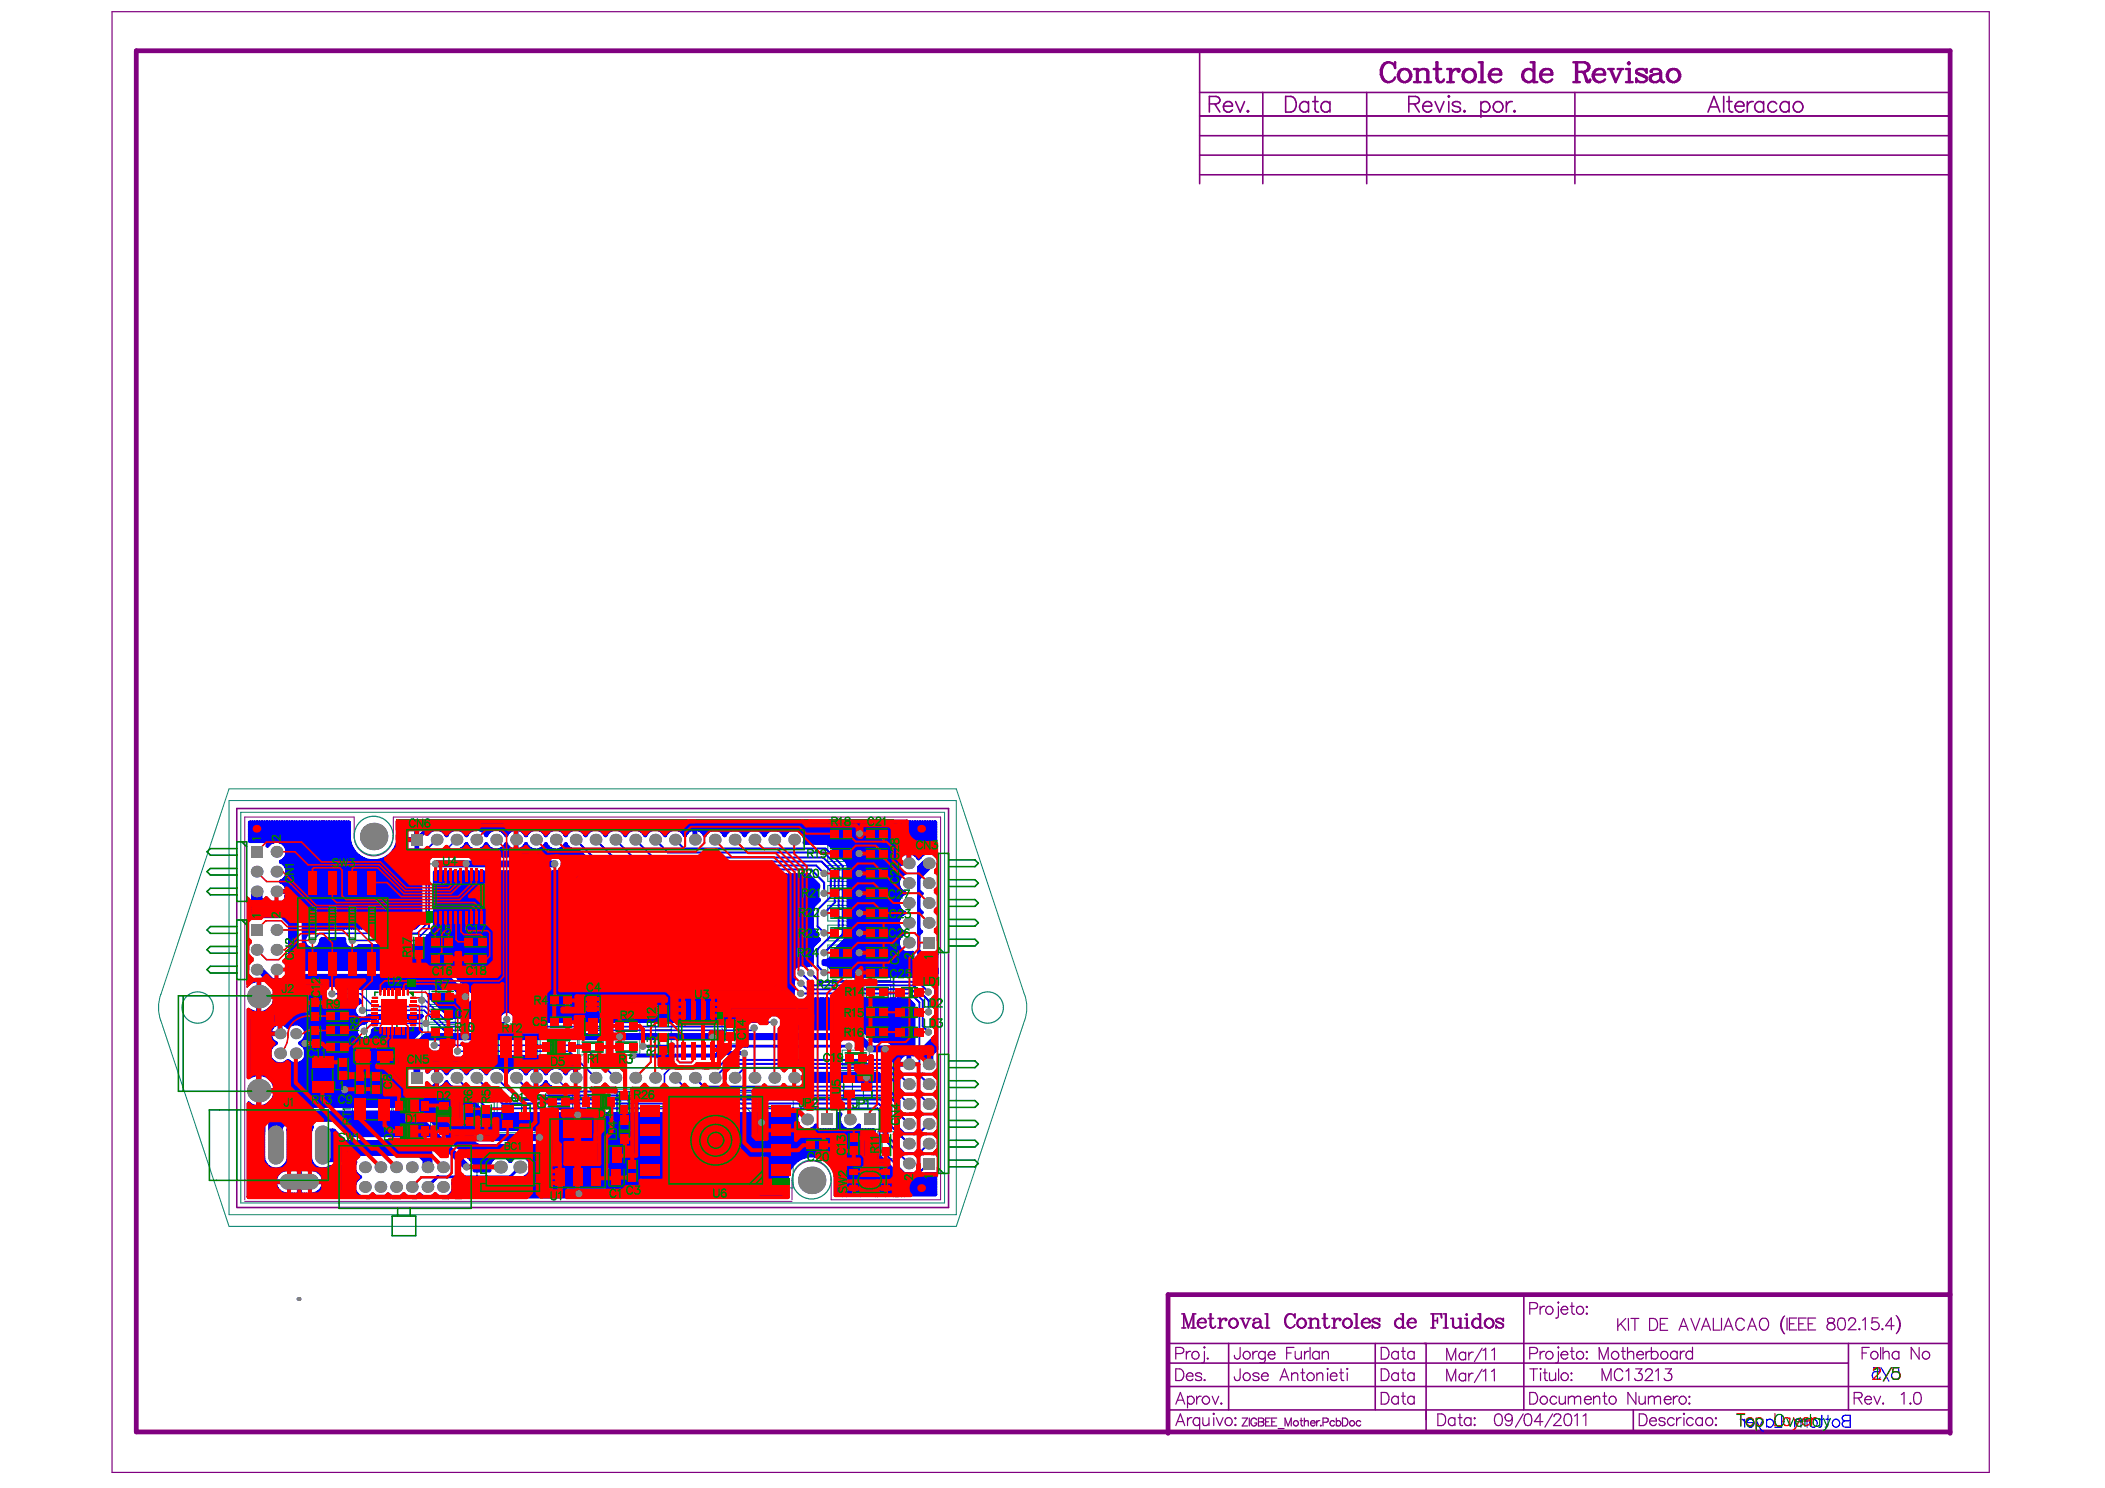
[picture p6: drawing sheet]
<svg xmlns="http://www.w3.org/2000/svg" width="297mm" height="210mm" viewBox="0 0 297 210" stroke-linecap="round" stroke-linejoin="round" font-family="sans-serif">
<path d="M34.5 169.5h77.3M111.8 166.5v2.7M111.8 166.5a2.75 2.75 0 0 1 2.7-2.7 2.75 2.75 0 0 1 2.8 2.7v2.7h15.4v-53.9h-77.2v2.7a2.76 2.76 0 0 1-2.8 2.7 2.76 2.76 0 0 1-2.7-2.7v-2.7h-15.5v53.9" fill="none" stroke="#800080" stroke-width=".14"/>
<path d="M122.2 139.3h3.1v1.4h-3.1zM50 148.1l.1-.2h5.3l.2 .2v1.7l-.2 .2h-5.2l-.2-.2zM70.8 155.9h4v3.2h-4zM77.8 158h7.4v9.3h-7.4zM82.5 140.6l.3-.2h1.7l.2 .2v5.2l-.2 .2h-1.7l-.3-.2zM87.4 154h1.4v3.1h-1.4zM119.1 151.7h3.9v3.2h-3.9zM122.2 142.1h3.1v1.4h-3.1zM122.2 144.9h3.1v1.4h-3.1zM85.9 161.9l.2-.2h1.7l.3 .2v5.2l-.3 .2h-1.7l-.2-.2z" fill="none" stroke="#000" stroke-width=".14"/>
<g fill="none" stroke="#008000" stroke-width=".14">
<path d="M117.8 117.1h1.8v1h-1.8zM117.8 119.9h1.8v1h-1.8zM118.2 117.1v1M118.2 119.9v1M119.2 117.1v1M119.2 119.9v1M122.8 117.1h1.9v1h-1.9zM122.8 119.9h1.9v1h-1.9zM123.3 117.1v1M123.3 119.9v1M124.3 117.1v1M124.3 119.9v1"/>
<path d="M58.6 132.8h1v1.9h-1zM58.6 134.2h1M58.6 133.2h1M61.4 134.7h1.9v1.1h-1.9zM61.4 132.4h1.9v1h-1.9zM61.8 134.7v1.1M61.9 132.4v1M62.8 132.4v1M62.8 134.7v1.1M66.2 132.4h1.8v1h-1.8zM66.2 134.7h1.8v1.1h-1.8zM66.6 132.4v1"/>
<path d="M66.6 134.7v1.1M67.6 132.4v1M67.6 134.7v1.1M117.8 122.7h1.8v1h-1.8zM117.8 125.5h1.8v1h-1.8zM117.8 128.3h1.8v1h-1.8zM117.8 131.1h1.8v1h-1.8zM117.8 133.9h1.8v1h-1.8zM117.8 136.7h1.8v1h-1.8zM118.2 122.7v1M118.2 125.5v1M118.2 128.3v1"/>
<path d="M118.2 131.1v1M118.2 133.9v1M118.2 136.7v1M119.2 122.7v1M119.2 125.5v1M119.2 128.3v1M119.2 131.1v1M119.2 133.9v1M119.2 136.7v1M122.8 122.7h1.9v1h-1.9zM122.8 125.5h1.9v1h-1.9zM122.8 128.3h1.9v1h-1.9z"/>
<path d="M122.8 131.1h1.9v1h-1.9zM122.8 133.9h1.9v1h-1.9zM122.8 136.7h1.9v1h-1.9zM122.9 139.5h1.8v1h-1.8zM123.3 122.7v1M123.3 125.5v1M123.3 128.3v1M123.3 131.1v1M123.3 133.9v1M123.3 136.7v1M123.3 139.5v1M124.3 122.7v1"/>
<path d="M124.3 125.5v1M124.3 128.3v1M124.3 131.1v1M124.3 133.9v1M124.3 136.7v1M124.3 139.5v1M44 146.8h1M44 141.5h1v1.8h-1zM44 145.4h1v1.8h-1zM44 145.8h1M44 142.9h1M44 141.9h1"/>
<path d="M46.7 142.9h1.9v1h-1.9zM46.7 144.8h1.9v1h-1.9zM46.7 147.2h1.9v1h-1.9zM47.1 142.9v1M47.1 144.8v1M47.1 147.2v1M47.9 151.3h1.1M47.9 149.9h1.1v1.8h-1.1zM47.9 150.3h1.1M48.1 142.9v1M48.1 144.8v1M48.1 147.2v1"/>
<path d="M50.3 151.8h1.1v1.9h-1.1zM50.3 152.2h1.1M50.3 153.2h1.1M50.9 148h3.8v2h-3.8zM50.9 148.3h1.1v1.3h-1.1M52.6 151.8h1v1.9h-1zM52.6 152.2h1M52.6 153.2h1M54.7 148.3h-1.1v1.3h1.1M56.6 155.6h-.5v.7h.5M56.6 159.3h-.5v.6h.5M56.6 155.1h3v1.7h-3z"/>
<path d="M56.6 158.7h3v1.8h-3zM59.6 155.6h.6v.7h-.6M59.6 159.3h.6v.6h-.6M61.4 142.6h1.9v1h-1.9zM61.4 145.1h1.9v1h-1.9zM61.5 140.1h1.9v1h-1.9zM61.7 156.3h1.8v3h-1.8zM61.8 145.1v1M61.8 142.6v1M62 140.1v1M62.3 159.3v.5h.6v-.5M62.3 156.3v-.5h.6v.5"/>
<path d="M62.8 145.1v1M62.8 142.6v1M63 140.1v1M65.7 156.4h1.1v1.9h-1.1zM65.7 156.8h1.1M65.7 157.9h1.1M68.1 156.4h1.1v1.9h-1.1zM68.1 157.9h1.1M68.1 156.9h1.1M72.1 155.8h1.5v3.3h-1.5zM77.4 147.4h-.6v.6h.6M77.4 146.8h2.9v1.8h-2.9z"/>
<path d="M77.9 154.9h1.9v1h-1.9zM78.2 140.6h1.9v1.1h-1.9zM78.2 143.7h1.9v1h-1.9zM78.4 154.9v1M78.7 140.6v1.1M78.7 143.7v1M79.4 154.9v1M79.7 140.6v1.1M79.7 143.7v1M79.8 160h3.5M80.3 147.4h.6v.6h-.6M82.6 141.3h2v3.8h-2z"/>
<path d="M82.7 147.2h1.9v1h-1.9zM83 154.5h2.9v1.8h-2.9zM83 155.1h-.6v.6h.6M83 141.3v1.1h1.3v-1.1M83 145.1v-1.1h1.3v1.1M83.1 147.2v1M84.1 147.2v1M85.9 155.1h.6v.6h-.6M87.5 144.3h1.8v1h-1.8zM87.5 147.2h1.8v1h-1.8zM87.6 155.1h1M87.6 154.6h1v1.9h-1z"/>
<path d="M87.6 156h1M87.9 144.3v1M87.9 147.2v1M88.9 144.3v1M88.9 147.2v1M92.6 156.1v1.1M92.6 158.9v1.1M92.8 156.1v1.1M92.8 158.9v1.1M93.1 146.4h1v1.8h-1zM93.1 147.8h1M93.1 146.8h1"/>
<path d="M93.1 142.4h1v1.9h-1zM93.1 142.9h1M93.1 143.9h1M95 158.9h-4.1v1.1h3.8M95.1 156.1h-4.2v1.1h4.2M98.7 155h-3h-.3l-.2 .3-.1 3.3M102.5 144.4h1v1.9h-1zM102.5 145.8h1M102.5 144.8h1M103.3 155h3h.3l.2 .3 .1 3.3M106.9 156.1h4.2v1.1h-4.2M107 158.9h4.1v1.1h-3.9"/>
<path d="M109.2 156.1v1.1M109.2 158.9v1.1M109.4 156.1v1.1M109.4 158.9v1.1M119.8 148.7h1.9v1.1h-1.9zM120.3 148.7v1.1M120.3 151.6h1.5v3.3h-1.5zM121.3 148.7v1.1M122.9 142.3h1.8v1h-1.8zM122.9 145.1h1.8v1h-1.8zM123.3 142.3v1M123.3 145.1v1"/>
<path d="M124.3 142.3v1M124.3 145.1v1M77.8 160.7h7.4v4h-7.4zM78.5 164.7v2h1v-2M78.5 165.4h1M79.8 160.7v-2h3.5v2M81 165.4h1M81 164.7v2h1v-2M83.6 165.4h.9M83.6 164.7v2h.9v-2M86 162.6h2v3.8h-2zM86.3 162.6v1.1h1.4v-1.1"/>
<path d="M86.3 166.4v-1.1h1.4v1.1M88.7 164.3h1.1v1.8h-1.1zM88.7 164.7h1.1M88.7 165.7h1.1M92.6 161.7v1.1M92.6 164.5v1.1M92.8 161.7v1.1M92.8 164.5v1.1M94.7 161.7h-3.8v1.1h4.1M95.1 163.1v3.1l.1 .3 .2 .2h3.3M95.1 164.5h-4.2v1.1h4.2M106.9 163.1l-.1 3.4-.2 .2h-.3h-3"/>
<path d="M106.9 164.5h4.2v1.1h-4.2M107.2 161.7h3.9v1.1h-4.1M109.2 161.7v1.1M109.2 164.5v1.1M109.4 161.7v1.1M109.4 164.5v1.1M114.4 161h1.8v1.1h-1.8zM114.8 161v1.1M115.8 161v1.1M120 160.5h1v1.8h-1zM120 160.9h1M120 161.9h1"/>
<path d="M124.5 160.6h1v1.9h-1zM124.5 162.1h1M124.5 161h1"/>
<circle cx="101" cy="160.9" r="1.54"/>
<circle cx="101" cy="160.9" r="2.24"/>
<circle cx="101" cy="160.9" r="6.3"/>
</g>
<g fill="none" stroke="#008080" stroke-width=".14">
<path d="M32.3 112.9h102.6v58.4h-102.6zM34 114.6h99.3v55.1h-99.3zM116.8 116.5h3.8v2.2h-3.8zM116.8 119.3h3.8v2.2h-3.8zM121.9 116.5h3.8v2.2h-3.8zM121.9 119.3h3.8v2.2h-3.8zM41.7 122.7h13.4v15.1h-13.4zM51.7 138.8h7.8v7.8h-7.8zM58 131.8h2.2v3.8h-2.2zM60.4 134.1h3.8v2.3h-3.8zM60.4 121.9h8.6v9.1h-8.6zM60.5 131.8h3.7v2.2h-3.7z"/>
<path d="M60.6 139.5h3.8v2.2h-3.8zM65.2 131.8h3.8v2.2h-3.8zM65.2 134.1h3.8v2.3h-3.8zM116.8 122.1h3.8v2.2h-3.8zM116.8 124.9h3.8v2.2h-3.8zM116.8 127.7h3.8v2.2h-3.8zM116.8 130.5h3.8v2.2h-3.8zM116.8 133.3h3.8v2.2h-3.8zM116.8 136.1h3.8v2.2h-3.8zM121.9 122.1h3.8v2.2h-3.8zM121.9 124.9h3.8v2.2h-3.8zM121.9 127.7h3.8v2.2h-3.8z"/>
<path d="M121.9 130.5h3.8v2.2h-3.8zM121.9 133.3h3.8v2.2h-3.8zM121.9 136.1h3.8v2.2h-3.8zM121.9 138.9h3.8v2.2h-3.8zM22.7 140.3a5.5 5.5 0 0 0 0 3.7M22.7 140.3l9.6-29h102.6l9.7 29a5.5 5.5 0 0 1 0 3.7l-9.7 29h-102.6l-9.6-29M43.4 140.5h2.2v3.8h-2.2zM43.4 144.4h2.2v3.8h-2.2zM43.8 148.9h3.4v5.5h-3.4zM45.7 142.3h3.8v2.2h-3.8zM45.7 144.2h3.8v2.2h-3.8zM45.7 146.6h3.8v2.2h-3.8z"/>
<path d="M47.3 148.9h2.3v3.8h-2.3zM49.6 147.2h6.4v3.5h-6.4zM49.7 150.8h4.5v3.8h-4.5zM49.8 154.9h5.5v3.3h-5.5zM51.9 150.8v3.8M52 150.8v3.8M55.5 154.4h5.3v3.1h-5.3zM55.5 158.1h5.3v3h-5.3zM60.4 144.5h3.8v2.2h-3.8zM60.4 142h3.8v2.2h-3.8zM61.1 155.1h3v5.3h-3zM65.1 155.4h2.3v3.9h-2.3z"/>
<path d="M67.5 155.5h2.2v3.8h-2.2zM70.2 155.2h5.3v4.6h-5.3zM70.4 146h5.5v3.3h-5.5zM76.2 146.2h5.3v3h-5.3zM76.9 157.2h9.2v11h-9.2zM77 154.3h3.8v2.2h-3.8zM77.3 140h3.8v2.2h-3.8zM77.3 143.1h3.8v2.2h-3.8zM81.7 146.6h3.8v2.2h-3.8zM81.8 153.9h5.3v3h-5.3zM81.9 140.1h3.5v6.3h-3.5zM86.5 143.7h3.8v2.2h-3.8z"/>
<path d="M86.5 146.6h3.8v2.2h-3.8zM87 153.7h2.2v3.7h-2.2zM90.1 154.1h21.8v13.5h-21.8zM92.5 141.5h2.2v3.8h-2.2zM92.5 145.4h2.2v3.8h-2.2zM101.9 143.4h2.2v3.8h-2.2zM118.4 151h5.3v4.6h-5.3zM118.9 148.1h3.8v2.3h-3.8zM119.4 159.5h2.2v3.8h-2.2zM121.9 141.7h3.8v2.2h-3.8zM121.9 144.5h3.8v2.2h-3.8zM123.9 159.6h2.2v3.9h-2.2z"/>
<path d="M67.3 162.1h9.4v6.5h-9.4zM68.6 164l.6-.6h5.6l.5 .6v3.3h-6.7zM68.6 167h-.7v1h8.2v-1h-.8M68.6 165.5h-.7v-1.7l1.2-1.2h7v2.9h-.8M71.7 163.4a.34 .34 0 0 0 .3 .4 .34 .34 0 0 0 .4-.4M75.3 163l.3-.1v.8M85.2 161.3h3.6v6.4h-3.6zM88.1 163.3h2.2v3.8h-2.2zM113.4 160.5h3.8v2.2h-3.8z"/>
<circle cx="70.6" cy="164.6" r=".34"/>
<circle cx="73.4" cy="164.6" r=".34"/>
</g>
<path d="M56 115.6h70.1v39.3h-70.1z" fill="none" stroke="#008000" stroke-width=".22"/>
<g fill="none" stroke="#008080" stroke-width=".17">
<circle cx="52.7" cy="117.9" r="1.37"/>
<circle cx="52.7" cy="117.9" r="2.75"/>
<circle cx="27.9" cy="142.1" r="2.21"/>
<circle cx="139.4" cy="142.1" r="2.21"/>
<circle cx="114.5" cy="166.4" r="1.37"/>
<circle cx="114.5" cy="166.4" r="2.75"/>
</g>
<g fill="none" stroke="#800080" stroke-width=".22">
<path d="M169.3 7.2v18.7M169.3 16.4h105.9M169.3 16.3h105.9M169.3 13h105.9M169.3 19.1h105.9M170.7 14.7h.9a.57 .57 0 0 0 .5-.7l-.2-.3-.3-.1h-.9v2.2M171.4 14.7l.7 1.1M172.6 15a.7 .7 0 0 0 .5 .8 .7 .7 0 0 0 .8-.3M172.7 14.7a.62 .62 0 0 1 .8-.4 .62 .62 0 0 1 .4 .7h-1.3zM174.4 14.3l.6 1.5 .6-1.5M176 15.7l.1-.1 .1 .1-.1 .1zM178.2 13v12.9"/>
<path d="M181.4 13.6h.8a1.18 1.18 0 0 1 .7 1.1 1.18 1.18 0 0 1-.7 1.1h-.8zM184.6 14.7a.72 .72 0 0 0-1.2 .2 .72 .72 0 0 0 .8 .9l.4-.3M184.6 14.3v1.5M185.2 14.3h.8M185.6 13.6v1.8l.1 .3 .4 .1M187.7 14.7a.73 .73 0 0 0-1.3 .1 .73 .73 0 0 0 .9 1l.4-.3M187.7 14.3v1.5M192.9 13v12.9M198.8 14.7h1a.57 .57 0 0 0 .5-.7l-.2-.3-.3-.1h-1v2.2M199.6 14.7l.7 1.1M200.8 15a.7 .7 0 0 0 .4 .7 .7 .7 0 0 0 .8-.2M200.9 14.7a.6 .6 0 0 1 .7-.4 .6 .6 0 0 1 .4 .7h-1.2z"/>
<path d="M202.5 14.3l.6 1.5 .7-1.5M204.4 13.5l.1 .1-.1 .1v-.1zM204.4 14.3v1.5M206.1 14.7a.64 .64 0 0 0-.6-.4 .64 .64 0 0 0-.6 .4l.3 .3 .8 .2 .1 .3a.67 .67 0 0 1-1.2 0M206.6 15.6l.2 .1-.2 .1v-.1zM209 14.7a.7 .7 0 0 1 1-.1 .7 .7 0 0 1 0 1 .7 .7 0 0 1-1-.1M209 14.3v2.2M211 14.4a.71 .71 0 0 1 1 .3 .71 .71 0 0 1-.2 .9 .71 .71 0 0 1-1-.1 .81 .81 0 0 1 .2-1.1zM212.6 14.3v1.5M213.4 14.3a.71 .71 0 0 0-.8 .7M213.6 15.7l.1-.1 .1 .1-.1 .1zM222.2 13v12.9"/>
<path d="M241 15.8l.9-2.2 .8 2.2M241.4 15.1h1M243.2 13.6v2.2M243.7 14.3h.7M244 13.6v1.8l.1 .3 .4 .1M244.8 15a.7 .7 0 0 0 .4 .7 .7 .7 0 0 0 .9-.2M244.9 14.7a.6 .6 0 0 1 .7-.4 .6 .6 0 0 1 .5 .7h-1.3zM246.6 14.3v1.5M247.4 14.3a.71 .71 0 0 0-.8 .7M248.9 14.7a.72 .72 0 0 0-1.3 .2 .72 .72 0 0 0 .8 .9l.5-.3M248.9 14.3v1.5M250.7 14.7a.72 .72 0 0 0-1.2 .2 .72 .72 0 0 0 .8 .9l.4-.3"/>
<path d="M252.5 14.7a.72 .72 0 0 0-1.3 .2 .72 .72 0 0 0 .8 .9l.5-.3M252.5 14.3v1.5M253.3 14.4a.71 .71 0 0 1 1 .3 .71 .71 0 0 1-.2 .9 .71 .71 0 0 1-.9-.1 .81 .81 0 0 1 .1-1.1zM169.3 24.7h105.9M169.3 21.9h105.9M33.4 170.2v-56.1h100.5v56.2h-100.5M164.8 195.6h110.4M164.8 192.3h96M164.8 189.5h110.4M164.8 198.9h110.4M166.8 185.3h.3l.6 1.7M166.8 187.3h.5"/>
<path d="M168.1 187.3h.7M168.4 185.3l-.7 2-.7-2v2M168.4 185.3v2M168.4 185.3h.4M169.1 186.6a.64 .64 0 0 0 .4 .7M169.5 186l.5 .1M169.5 186a.68 .68 0 0 0-.5 .7 .68 .68 0 0 0 .5 .6M169.5 186l-.4 .3v.3M170 186.1l.2 .5h-1.1M170 186.1l.1 .5M170.2 187l-.2 .2-.5 .1M170.5 186h.7"/>
<path d="M170.8 185.3h.1v1.6l.2 .4-.2-.1-.1-.3zM171.5 187l-.1 .2-.3 .1M171.9 187.3h.6M171.9 186h.3v1.3M172.1 186v1.3M173 186.1l-.1 .1 .1 .1 .1-.2a.54 .54 0 0 0-.6-.1 .54 .54 0 0 0-.3 .6M173.4 189.5v9.4M174 186a.68 .68 0 0 0-.6 .7 .68 .68 0 0 0 .6 .6M174 187.3h.2M174 186h.2M174 186a.71 .71 0 0 0-.5 .7 .71 .71 0 0 0 .5 .6M174.2 186a.68 .68 0 0 1 .5 .7 .68 .68 0 0 1-.5 .6"/>
<path d="M174.2 186a.72 .72 0 0 1 .4 .7 .72 .72 0 0 1-.4 .6M175 186h.6M175.2 186l.6 1.3 .5-1.3M175.3 186l.5 1.1M176 186h.5M177 186.2v.1h-.1v-.1l.3-.2h.4l.2 .2M177.2 186.6l-.2 .1a.4 .4 0 0 0 .2 .6M177.2 186.6l-.3 .1-.1 .2 .1 .3 .3 .1M177.8 187l-.3 .3h-.3M177.8 186.2l.1 .8 .2 .3M177.8 186.2v.8M177.8 187l.3 .3"/>
<path d="M177.8 186.4l-.6 .2M178.1 187.3h.1M178.5 185.3h.4v2M178.5 187.3h.6M178.8 185.3v2M182 185.3l.4 .1 .2 .2M182 185.3a1.07 1.07 0 0 0-.5 1.7l.5 .3M182 185.3a1.11 1.11 0 0 0-.6 1 1.11 1.11 0 0 0 .6 1M182.7 186.9a.77 .77 0 0 1-.7 .4M182.7 185.3v.6l-.1-.3zM183.6 187.3h.2M183.6 186h.2"/>
<path d="M183.6 186a.68 .68 0 0 0-.6 .7 .68 .68 0 0 0 .6 .6M183.6 186a.71 .71 0 0 0-.5 .7 .71 .71 0 0 0 .5 .6M183.8 186a.68 .68 0 0 1 .5 .7 .68 .68 0 0 1-.5 .6M183.8 186a.72 .72 0 0 1 .4 .7 .72 .72 0 0 1-.4 .6M184.6 187.3h.7M184.6 186h.4v1.3M184.9 186v1.3M185.7 187.3h.6M185.7 186l-.5 .1-.2 .2M185.7 186l.3 .1v.2v1M185.7 186l.3 .3v1M186.6 186h.7"/>
<path d="M186.9 185.3h.1v1.6l.1 .4-.1-.1-.1-.3zM187.6 187l-.1 .2-.4 .1M188 187.3h.6M188 186h.3v1.3M188.2 186v1.3M189.1 186.1l-.1 .1 .1 .1 .1-.2a.54 .54 0 0 0-.6-.1 .54 .54 0 0 0-.3 .6M190.1 187.3h.1M190.1 186h.1M190.1 186a.68 .68 0 0 0-.6 .7 .68 .68 0 0 0 .6 .6M190.1 186a.71 .71 0 0 0-.5 .7 .71 .71 0 0 0 .5 .6M190.2 186a.68 .68 0 0 1 .6 .7 .68 .68 0 0 1-.6 .6M190.2 186a.71 .71 0 0 1 .5 .7 .71 .71 0 0 1-.5 .6"/>
<path d="M191.1 185.3h.4v2M191.1 187.3h.7M191.4 185.3v2M192.2 186.6a.64 .64 0 0 0 .5 .7M192.7 186l.5 .1M192.7 186a.68 .68 0 0 0-.6 .7 .68 .68 0 0 0 .6 .6M192.7 186l-.4 .3-.1 .3M193.2 186.1l.1 .5h-1.1M193.2 186.1v.5M193.3 187l-.1 .2-.5 .1M193.6 186.3l1.1 .6v.2l-.3 .2h-.4l-.2-.2M193.6 186.9l.2 .2-.2 .2z"/>
<path d="M194.1 189.5v9.4M194.6 186.2l-.3-.2h-.4l-.3 .2v.2l1.1 .5M194.7 186v.4l-.1-.2zM197.4 186h.2l.3 .3M197.4 186a.68 .68 0 0 0-.6 .7 .68 .68 0 0 0 .6 .6M197.4 186a.71 .71 0 0 0-.5 .7 .71 .71 0 0 0 .5 .6M197.7 185.3h.3v2M197.9 187l-.3 .3h-.2M197.9 185.3v2h.4M198.7 186.6a.64 .64 0 0 0 .5 .7M199.2 186l.4 .1M199.2 186a.68 .68 0 0 0-.6 .7 .68 .68 0 0 0 .6 .6"/>
<path d="M199.2 186l-.4 .3-.1 .3M199.6 186.1l.2 .3v.2h-1.1M199.6 186.1l.1 .5M199.8 187l-.2 .2-.4 .1M201.2 189.5v12.7M201.9 185.3h1.5v.6l-.1-.6M201.9 187.3h.7M202.2 185.3v2M202.3 186.3h.5M202.3 185.3v2M202.8 185.9v.8M203.7 185.3h.4v2"/>
<path d="M203.7 187.3h.7M204 185.3v2M204.7 186h.4v1l.3 .3M205 186v1l.1 .2 .3 .1M205.8 186h.3v1.3M206 187l-.2 .2-.4 .1M206 186v1.3h.4M206.7 187.3h.6M206.7 186h.3v1.3M206.9 185.4l.1-.1v.1v.1zM207 186v1.3M208.2 186h.2l.4 .3"/>
<path d="M208.2 186a.68 .68 0 0 0-.5 .7 .68 .68 0 0 0 .5 .6M208.2 186a.72 .72 0 0 0-.4 .7 .72 .72 0 0 0 .4 .6M208.6 185.3h.3v2M208.8 187l-.4 .3h-.2M208.8 185.3v2h.4M210 187.3h.2M210 186h.2M210 186a.68 .68 0 0 0-.5 .7 .68 .68 0 0 0 .5 .6M210 186a.71 .71 0 0 0-.4 .7 .71 .71 0 0 0 .4 .6M210.2 186a.68 .68 0 0 1 .6 .7 .68 .68 0 0 1-.6 .6M210.2 186a.71 .71 0 0 1 .5 .7 .71 .71 0 0 1-.5 .6M211.1 186.3l1 .6v.2l-.2 .2h-.4l-.3-.2"/>
<path d="M211.1 186.9l.1 .2-.1 .2zM212 186.2l-.2-.2h-.4l-.3 .2v.2l1 .5M212.1 186v.4l-.1-.2zM215 182.6v16.3M230.5 198.9v3.3M260.8 189.5v9.4"/>
</g>
<path d="M275.2 182.6h-110.4v19.6M275.2 202h-256v-194.8h256v195" fill="none" stroke="#800080" stroke-width=".67"/>
<g fill="none" stroke="#800080" stroke-width=".17">
<path d="M15.8 1.6h264.9v206.1h-264.9zM165.9 190.9h1l.1-.3v-.2l-.1-.2-.3-.1h-.7v1.6M165.9 193.1h.6a.88 .88 0 0 1 .6 .8 .88 .88 0 0 1-.6 .8h-.6zM165.9 198.1l.7-1.7 .6 1.7M166.2 197.5h.8M167.4 194.1a.51 .51 0 0 0 .3 .6 .51 .51 0 0 0 .6-.2M167.4 190.6v1.1M167.6 197.2a.53 .53 0 0 1 .8-.1 .53 .53 0 0 1 0 .8 .53 .53 0 0 1-.8-.1M167.6 197v1.6M167.6 200v1.1M167.6 193.7a.43 .43 0 0 1 .5 0 .43 .43 0 0 1 .2 .4h-.9zM168 190.6a.52 .52 0 0 0-.6 .5"/>
<path d="M168.2 200a.52 .52 0 0 0-.6 .5M168.9 197v1.1M169.3 200v1.7M169.5 197a.57 .57 0 0 0-.6 .4M169.6 193.9a.49 .49 0 0 0-.5-.3 .49 .49 0 0 0-.4 .3l.1 .1 .7 .3 .1 .2a.51 .51 0 0 1-.9 0M169.7 200l.1 1 .4 .1 .4-.3M169.9 190.1l.1-.1v.1v.1zM169.9 194.7l.1-.1 .1 .1zM170 190.6v1.4l-.1 .2-.3 .1M170.3 191.6h.2l-.1 .1zM170.6 200v1.1M171 197l.5 1.1 .5-1.1"/>
<path d="M171.2 199.4h.1h.1l-.1 .1zM171.3 200v1.1M171.6 200l.5 1.1 .5-1.1M172.3 198v-.1l.1 .1-.1 .1zM175 193.1l-.1 1.5-.2 .1h-.3l-.2-.5M175 190.1l-.1 1.5a.43 .43 0 0 1-.6 0l-.1-.4M176.8 190.6v1.1M177.4 190.6a.57 .57 0 0 0-.6 .5M177.7 193.9a.49 .49 0 0 0-.5-.3 .49 .49 0 0 0-.4 .3l.1 .1 .7 .3 .1 .2a.51 .51 0 0 1-.9 0M178 194.1a.52 .52 0 0 0 .3 .6 .52 .52 0 0 0 .7-.2M178.1 193.9a.45 .45 0 0 1 .5-.3 .45 .45 0 0 1 .4 .5h-1zM178.5 190.9a.53 .53 0 0 0-.8-.1 .53 .53 0 0 0 0 .8 .53 .53 0 0 0 .8-.1"/>
<path d="M178.5 190.6v1.3a.45 .45 0 0 1-.7 .3M179 191.1a.53 .53 0 0 0 .3 .6 .53 .53 0 0 0 .6-.2M179 190.9a.46 .46 0 0 1 .6-.3 .46 .46 0 0 1 .3 .5h-.9zM180.6 194.7l.7-1.6 .6 1.6M180.9 194.2h.7M181.6 190.9h.6M182.3 194l.4-.3h.3l.1 1M182.3 193.7v1M182.6 190.1h-1v1.6M182.8 190.6l.1 1 .3 .1 .4-.3M183.6 193.7h.5M183.6 190.6v1.1"/>
<path d="M183.8 193.1l.1 1.6h.3M184.1 190.6v1.1M184.7 190.6a.52 .52 0 0 0-.6 .5M184.9 190.1v1.6M185.8 194l.4-.3h.4l.1 1M185.8 193.7v1M186.2 190.9a.53 .53 0 0 0-.8-.1 .53 .53 0 0 0 0 .8 .53 .53 0 0 0 .8-.1M186.2 190.6v1.1M186.6 190.9l.4-.3 .4 .1v1M186.6 190.6v1.1M187.3 193.1h.1l-.1 .1zM187.3 193.7v1"/>
<path d="M187.7 194.1a.51 .51 0 0 0 .3 .6 .51 .51 0 0 0 .7-.2M187.8 193.9a.45 .45 0 0 1 .5-.3 .45 .45 0 0 1 .4 .5h-1zM189 193.7h.6M189.2 193.1v1.3l.1 .3h.3M190 193.1h.2l-.1 .1zM190.1 193.7v1M194.9 193.1h.5a.88 .88 0 0 1 .6 .8 .88 .88 0 0 1-.6 .8h-.5zM194.9 190.1h.5a.88 .88 0 0 1 .6 .8 .88 .88 0 0 1-.6 .8h-.5zM194.9 196.4h.5a.87 .87 0 0 1 .6 .9 .87 .87 0 0 1-.6 .8h-.5zM197.3 193.9a.53 .53 0 0 0-.8-.1 .53 .53 0 0 0 0 .8 .53 .53 0 0 0 .8-.1M197.3 190.9a.53 .53 0 0 0-.8-.1 .53 .53 0 0 0 0 .8 .53 .53 0 0 0 .8-.1M197.3 197.2a.53 .53 0 0 0-.8-.1 .53 .53 0 0 0 0 .8 .53 .53 0 0 0 .8-.1"/>
<path d="M197.3 190.6v1.1M197.3 193.7v1M197.3 197v1.1M197.8 193.7h.5M197.8 190.6h.5M197.8 197h.5M198 193.1v1.3l.1 .3h.3M198 190.1v1.3l.1 .2 .3 .1M198 196.4v1.3l.1 .3 .3 .1M199.6 193.9a.52 .52 0 0 0-.8-.1 .52 .52 0 0 0 0 .8 .52 .52 0 0 0 .8-.1M199.6 190.9a.52 .52 0 0 0-.8-.1 .52 .52 0 0 0 0 .8 .52 .52 0 0 0 .8-.1M199.6 197.2a.52 .52 0 0 0-.8-.1 .52 .52 0 0 0 0 .8 .52 .52 0 0 0 .8-.1"/>
<path d="M199.6 190.6v1.1M199.6 193.7v1M199.6 197v1.1M202.9 199.4h.6a.89 .89 0 0 1 .5 .9 .89 .89 0 0 1-.5 .8h-.6zM204.2 191.9v-1.7l.6 1.7 .6-1.7v1.7M204.2 194.8v-1.6l.6 1.6 .6-1.6v1.6M205.3 200v1.1M205.8 200h.5M206 199.4v1.4l.1 .2 .3 .1M206.8 191a.52 .52 0 0 0-.7-.1 .52 .52 0 0 0 0 .8 .52 .52 0 0 0 .7-.1M206.8 190.7v1.1M206.8 193.7v1.1"/>
<path d="M206.8 193.9a.52 .52 0 0 0-.7 0 .52 .52 0 0 0 0 .7 .52 .52 0 0 0 .7 0M207.3 190.7v1.1M207.3 193.7v1.1M207.6 200v1.1M207.9 193.7a.52 .52 0 0 0-.6 .5M207.9 190.7a.57 .57 0 0 0-.6 .5M208.1 200l.1 .1h-.1zM209.1 190.2l-1 1.9M209.1 193.2l-1 1.8M209.3 190.5l.3-.3v1.6M209.3 193.5l.3-.3v1.6M210.5 193.5l.4-.3v1.6"/>
<path d="M210.5 190.5l.4-.3v1.6M211.1 199.5a.53 .53 0 0 1 .8 .3 1.28 1.28 0 0 1-.1 1.2 .53 .53 0 0 1-.8-.2 1.28 1.28 0 0 1 .1-1.3zM213.4 200a.85 .85 0 0 1-.5 1.1l-.4-.1v-.2M214.9 199.4l-1 1.9M215.3 199.5a.53 .53 0 0 1 .8 .3 1.37 1.37 0 0 1-.2 1.2 .53 .53 0 0 1-.8-.2 1.37 1.37 0 0 1 .2-1.3zM215.9 193.1h1.1M215.9 190.9h.7a.43 .43 0 0 0 .4-.4 .43 .43 0 0 0-.4-.4h-.7v1.6M215.9 196.4h.5a.87 .87 0 0 1 .6 .9 .87 .87 0 0 1-.6 .8h-.5zM215.9 184.6h.7a.43 .43 0 0 0 .4-.4 .43 .43 0 0 0-.4-.5h-.7v1.7M216.4 193.1v1.6M217.3 184.3v1.1M217.3 190.6v1.1"/>
<path d="M217.3 193.1h.2l-.1 .1zM217.4 193.7v1M217.8 193.7h.5M218 190.6a.57 .57 0 0 0-.7 .5M218 184.3a.57 .57 0 0 0-.7 .5M218 193.1v1.3l.1 .3h.3M218.6 193.7l.1 1a.61 .61 0 0 0 .8-.3M219.1 199.4l-1.1 1.9M219.3 199.8l.2-.3 .4-.1a.39 .39 0 0 1 .3 .7l-1 1h1.1M219.5 193.7v1M219.7 197.2a.52 .52 0 0 0-.8-.1 .52 .52 0 0 0 0 .8 .52 .52 0 0 0 .8-.1M219.8 183.7h.1h.1l-.1 .1z"/>
<path d="M219.8 190.1l.1-.1 .1 .1-.1 .1zM219.9 190.6v1.4l-.1 .2-.3 .1M219.9 184.3v1.3l-.1 .3h-.3M219.9 193.1v1.6M220 197l.1 1 .4 .1 .4-.4M220.3 191.1a.53 .53 0 0 0 .3 .6 .53 .53 0 0 0 .6-.2M220.3 184.8a.52 .52 0 0 0 .3 .5 .52 .52 0 0 0 .6-.2M220.4 190.9a.46 .46 0 0 1 .5-.3 .46 .46 0 0 1 .3 .5h-.9zM220.4 184.5a.45 .45 0 0 1 .5-.2 .45 .45 0 0 1 .3 .5h-.9zM220.9 197v1.1M220.9 199.5a.53 .53 0 0 1 .8 .3 1.37 1.37 0 0 1-.1 1.2 .53 .53 0 0 1-.8-.2 1.37 1.37 0 0 1 .1-1.3zM221.3 197.3l.4-.3h.4l.1 .3"/>
<path d="M221.3 197v1.1M221.6 190.6h.5M221.6 184.3h.5M221.7 193.7h.1v.1zM221.7 194.7l.1-.1v.1zM221.8 190.1v1.3l.1 .2 .3 .1M221.8 183.7v1.4l.1 .2 .3 .1M222.2 197.3l.4-.3h.4v1.1M222.2 199.8l.4-.4v1.7M222.2 197.3v.8M222.5 184.5a.53 .53 0 0 1 .8-.1 .53 .53 0 0 1 0 .8 .53 .53 0 0 1-.8-.1zM223.4 199.8l.4-.4v1.7"/>
<path d="M223.6 197.4a.52 .52 0 0 0 .3 .6 .52 .52 0 0 0 .6-.2M223.8 197a.45 .45 0 0 1 .5 0 .45 .45 0 0 1 .2 .4h-.9zM223.8 190.7l.1-.1 .1 .1zM223.8 191.6h.2l-.1 .1zM223.8 184.4l.1-.1 .1 .1h-.1zM223.8 185.3l.1-.1 .1 .1-.1 .1zM224.9 197.3l.4-.3h.4v1.1M224.9 197v1.1M225.7 191.8v-1.7l.6 1.7 .6-1.7v1.7M226.1 194.7v-1.6l.6 1.6 .6-1.6v1.6M226.2 197h.5M226.4 196.4v1.3l.1 .3 .3 .1"/>
<path d="M227.1 197.2a.53 .53 0 0 1 .8-.1 .53 .53 0 0 1 0 .8 .53 .53 0 0 1-.8-.1zM228.3 186v1.7M228.7 186.7l.7 1M228.8 190.6h.6M229 193.5a.58 .58 0 0 0-.9-.3 .97 .97 0 0 0 .2 1.5h.4l.3-.3M229 190.1v1.3l.1 .3h.3M229.4 186l-1.1 1.1M229.4 193.4l.4-.3v1.6M229.7 190.9l.4-.3 .3 .1 .1 1M229.7 190.1v1.6M229.8 186v1.7M230.1 186h1.2"/>
<path d="M230.7 186v1.7M230.8 193.1h.9l-.5 .6a.52 .52 0 0 1 .6 .6 .52 .52 0 0 1-.7 .4h-.3l-.1-.3M230.8 196.4v1.7l-1.1-1.7v1.7M231 191.1a.53 .53 0 0 0 .3 .6 .53 .53 0 0 0 .6-.2M231 190.9a.46 .46 0 0 1 .6-.3 .46 .46 0 0 1 .3 .5h-.9zM231.3 197l.1 1 .4 .1 .4-.4M231.3 199.4h.6a.89 .89 0 0 1 .5 .9 .89 .89 0 0 1-.5 .8h-.6zM232.2 197v1.1M232.2 193.5l.2-.3 .4-.1a.42 .42 0 0 1 .3 .6l-1 1h1.2M232.3 190.6v1.1M232.6 197.3l.4-.3h.4v.3M232.6 197v1.1"/>
<path d="M232.8 186h.5a.9 .9 0 0 1 .6 .8 .9 .9 0 0 1-.6 .9h-.5zM232.9 190.6a.52 .52 0 0 0-.6 .5M233 190.9a.53 .53 0 0 1 .8-.1 .53 .53 0 0 1 0 .8 .53 .53 0 0 1-.8-.1M233 190.1v1.6M233.4 197.3l.5-.3h.4v1.1M233.4 197.3v.8M233.6 193.4l.4-.3v1.6M234.8 197.4a.52 .52 0 0 0 .4 .6 .52 .52 0 0 0 .6-.2M234.9 186.8h-.6M235 193.1h.9l-.5 .6a.52 .52 0 0 1 .5 .6 .52 .52 0 0 1-.7 .4h-.2l-.2-.3M235.1 197a.45 .45 0 0 1 .5 0 .45 .45 0 0 1 .2 .4h-1zM235.3 186h-1v1.7h1"/>
<path d="M236.1 197v1.1M236.6 200v1.1M236.7 190.9a.53 .53 0 0 0-.8-.1 .53 .53 0 0 0 0 .8 .53 .53 0 0 0 .8-.1M236.7 190.6v1.1M236.8 197a.57 .57 0 0 0-.7 .4M236.9 187.7l.7-1.7 .6 1.7M237.1 190.6v1.1M237.2 187.1h.8M237.2 200a.57 .57 0 0 0-.6 .5M237.5 199.4h.1h.1l-.1 .1zM237.6 200v1.1M237.7 190.6a.52 .52 0 0 0-.6 .5"/>
<path d="M238.4 197h.1l-.1 .1zM238.4 197.9l.1 .1-.1 .1zM238.8 190.9a.52 .52 0 0 0-.7-.1 .52 .52 0 0 0 0 .7 .52 .52 0 0 0 .7 0M238.8 190v1.7M239.9 186l-.7 1.6-.6-1.6M240.1 187.6l.6-1.6 .7 1.6M240.2 200v1.1M240.3 187.1h.8M241.8 186v1.6h.9M242.9 186v1.6M243.3 187.6l.6-1.6 .6 1.6M243.5 187.1h.8"/>
<path d="M246.1 186.3a.62 .62 0 0 0-.7-.3 .62 .62 0 0 0-.5 .6 .74 .74 0 0 0 .2 .8 .74 .74 0 0 0 .8 .2l.2-.4M246.6 187.6l.6-1.6 .7 1.6M246.8 187.1h.9M248.4 186.2a.63 .63 0 0 1 .7-.2 .63 .63 0 0 1 .5 .6 .75 .75 0 0 1-.2 .8 .75 .75 0 0 1-.8 .2 1.02 1.02 0 0 1-.2-1.4zM251.7 185.8a1.72 1.72 0 0 0 0 2.2M251.7 185.8l-.2 .3a2 2 0 0 0 .2 1.9M251.7 188l.1 .2M251.8 185.6l-.1 .2M252.2 185.9v1.7M252.5 186.7h.7M253.5 185.9h-1v1.7h1M253.8 186.7h.7"/>
<path d="M254.9 185.9h-1.1v1.7h1.1M255.1 186.7h.7M256.2 185.9h-1.1l.1 1.7h1M257.9 186a.37 .37 0 0 0 .2 .6 .62 .62 0 0 1 .7 .2 .62 .62 0 0 1 0 .6 .59 .59 0 0 1-.6 .2 .59 .59 0 0 1-.4-.6 .68 .68 0 0 1 .8-.4 .34 .34 0 0 0 .2-.6l-.3-.1zM259.5 186a.57 .57 0 0 1 .8 .2 1.44 1.44 0 0 1-.1 1.3 .54 .54 0 0 1-.8-.2 1.35 1.35 0 0 1 .1-1.3zM260.9 186.3v-.2a.53 .53 0 0 1 .9 0v.1v.3l-1 1.1h1.1M261.6 197.2h.8a.41 .41 0 0 0 .3-.6l-.3-.2h-.8v1.7M262.2 197.2l.6 .9M262.3 187.5h.2l-.1 .1zM262.8 190.9h.6M262.8 186.2l.4-.3v1.7M263.1 197.4a.52 .52 0 0 0 .3 .6 .52 .52 0 0 0 .7-.2"/>
<path d="M263.2 197.2a.45 .45 0 0 1 .5-.3 .45 .45 0 0 1 .4 .5h-1zM263.8 190.1h-1v1.6M264.4 197l.5 1.1 .5-1.1M265 185.9h-.8l-.1 .7a.59 .59 0 0 1 .9 0 .59 .59 0 0 1-.1 .9 .59 .59 0 0 1-.8-.2M265.4 190.1v1.6M265.5 187.5l.1-.1 .1 .1-.1 .1zM265.7 198v-.1l.1 .1-.1 .1zM265.7 190.9l.4-.3 .4 .1 .1 1M265.7 190.1v1.6M267.3 187h-1.2l.8-1.1v1.7M267.6 185.6l.1 .1M267.7 185.7a1.68 1.68 0 0 1 0 2.3"/>
<path d="M267.7 188l-.1 .1M267.7 185.7l.2 .4a1.94 1.94 0 0 1-.2 1.9M268 190.9a.53 .53 0 0 0-.8-.1 .53 .53 0 0 0 0 .8 .53 .53 0 0 0 .8-.1M268 190.6v1.1M268.3 196.7l.4-.3v1.7M269.5 198l.1-.1 .1 .1-.1 .1zM270.3 196.5a.57 .57 0 0 1 .7 .2 1.3 1.3 0 0 1-.1 1.3 .52 .52 0 0 1-.8-.3 1.54 1.54 0 0 1 .2-1.2zM270.8 190.1v1.6l-1.1-1.6v1.6M165.9 201.1l.7-1.7 .6 1.7M166.2 200.5h.8M169.3 200.2a.52 .52 0 0 0-.8 0 .52 .52 0 0 0 0 .7 .52 .52 0 0 0 .8-.1M172.9 200.2a.53 .53 0 0 1 .8-.1 .53 .53 0 0 1 0 .8 .53 .53 0 0 1-.8-.1z"/>
<path d="M174.2 200.1l.1-.1 .1 .1h-.1zM174.2 201l.1-.1 .1 .1-.1 .1zM175.3 200h.7l-.7 1.2h.7M176.3 200v1.2M177.3 200.3a.42 .42 0 0 0-.4-.3 .42 .42 0 0 0-.4 .5v.2a.41 .41 0 0 0 .4 .5 .41 .41 0 0 0 .4-.5h-.3M177.6 200l.6 .1 .1 .2-.2 .3 .2 .2a.31 .31 0 0 1-.2 .4h-.5zM177.6 200.6h.5M178.6 200.6h.4M179.3 200h-.7v1.2h.7M179.5 200.6h.4M180.2 200h-.7v1.2h.7M180.4 201.5h.8"/>
<path d="M181.3 201.2v-1.2l.5 1.2 .4-1.2v1.2M183.5 200.4h.3M183.6 200v.9l.1 .2 .2 .1M184.1 200.6l.2-.2 .3 .1v.7M184.1 200v1.2M184.9 200.7v.1a.34 .34 0 0 0 .3 .4 .34 .34 0 0 0 .4-.2M185 200.6a.31 .31 0 0 1 .3-.2 .31 .31 0 0 1 .3 .3h-.7zM185.8 200.4v.8M186.2 200.4a.38 .38 0 0 0-.4 .3M186.3 201.1h.1zM186.7 200.6h.6l.1-.5-.2-.1h-.5v1.2M188.3 200.6a.36 .36 0 0 0-.5-.1 .36 .36 0 0 0 0 .5 .36 .36 0 0 0 .5 0"/>
<path d="M188.6 200.6a.36 .36 0 0 1 .5-.1 .36 .36 0 0 1 0 .5 .36 .36 0 0 1-.5 0M188.6 200v1.2M189.4 200h.4a.6 .6 0 0 1 .4 .6 .6 .6 0 0 1-.4 .6h-.4zM192 200.6a.36 .36 0 0 0-.5-.1 .36 .36 0 0 0 0 .5 .36 .36 0 0 0 .5 0M205.3 200.2a.52 .52 0 0 0-.8 0 .52 .52 0 0 0 0 .7 .52 .52 0 0 0 .8-.1M207.6 200.2a.53 .53 0 0 0-.8-.1 .53 .53 0 0 0 0 .8 .53 .53 0 0 0 .8-.1M208.1 200.9l.1 .1-.1 .1zM217.7 200.5h-1.2l.8-1.1v1.7M232.8 200.5a.52 .52 0 0 0 .3 .5 .52 .52 0 0 0 .6-.2M232.9 200.2a.45 .45 0 0 1 .5-.2 .45 .45 0 0 1 .3 .5h-.9zM235 200.2a.49 .49 0 0 0-.9 0l.1 .2a.77 .77 0 0 1 .8 .4 .49 .49 0 0 1-.9 0M236.3 200.2a.53 .53 0 0 0-.8-.1 .53 .53 0 0 0 0 .8 .53 .53 0 0 0 .8-.1"/>
<path d="M238.9 200.2a.53 .53 0 0 0-.7-.1 .53 .53 0 0 0 0 .8 .53 .53 0 0 0 .7-.1M240.2 200.2a.53 .53 0 0 0-.8-.1 .53 .53 0 0 0 0 .8 .53 .53 0 0 0 .8-.1M240.9 200.1a.53 .53 0 0 1 .7 .1 .53 .53 0 0 1-.1 .7 .53 .53 0 0 1-.7-.1 .6 .6 0 0 1 .1-.7zM242.1 200.1v-.1l.1 .1h-.1zM242.1 201v-.1l.1 .1-.1 .1z"/>
<circle cx="168.7" cy="191.2" r=".54"/>
<circle cx="170.1" cy="197.5" r=".55"/>
<circle cx="175.9" cy="194.2" r=".54"/>
<circle cx="175.9" cy="191.2" r=".54"/>
<circle cx="184.9" cy="194.2" r=".54"/>
<circle cx="212.9" cy="200" r=".52"/>
<circle cx="217.8" cy="197.5" r=".55"/>
<circle cx="218.6" cy="191.2" r=".55"/>
<circle cx="218.6" cy="184.9" r=".54"/>
<circle cx="220.8" cy="194.2" r=".54"/>
<circle cx="222.9" cy="191.2" r=".54"/>
<circle cx="227.9" cy="191.2" r=".55"/>
<circle cx="234.8" cy="191.2" r=".54"/>
<circle cx="237.4" cy="197.5" r=".55"/>
<circle cx="264.5" cy="191.2" r=".54"/>
<circle cx="271.8" cy="191.2" r=".55"/>
<circle cx="182.8" cy="200.8" r=".37"/>
<circle cx="190.8" cy="200.8" r=".37"/>
</g>
<g fill="none" stroke="#800080" stroke-width=".34">
<path d="M195.8 8.8l.6 .1 .3 .3M195.8 8.8a1.52 1.52 0 0 0-.7 2.4l.3 .2 .4 .2M195.8 8.8a1.58 1.58 0 0 0 0 2.8M196.9 8.8v.8l-.2-.4zM196.9 10.9a.99 .99 0 0 1-1.1 .7M198.1 11.6h.2M198.1 9.7a.93 .93 0 0 0-.9 1 .93 .93 0 0 0 .9 .9M198.1 9.7h.2M198.1 9.7a.97 .97 0 0 0-.7 1 .97 .97 0 0 0 .7 .9M198.3 9.7a.93 .93 0 0 1 .8 1 .93 .93 0 0 1-.8 .9M198.3 9.7a.97 .97 0 0 1 .7 1 .97 .97 0 0 1-.7 .9M199.5 11.6h1"/>
<path d="M199.5 9.7h.6v1.9M199.9 9.7v1.9M201 11.6h.9M201 9.7l-.7 .1-.2 .3M201 9.7l.4 .1 .1 .3v1.5M201 9.7l.3 .1 .1 .3v1.5M202.3 9.7h1.1M202.7 8.8h.1v2.3l.3 .5-.3-.2-.1-.3zM203.8 11.2l-.2 .2-.5 .2M204.2 11.6h1M204.2 9.7h.6v1.9M204.6 9.7v1.9"/>
<path d="M205.8 9.8l-.1 .2 .1 .1 .1-.3a.76 .76 0 0 0-1.1 .7M207.2 11.6h.3M207.2 9.7h.3M207.2 9.7a.93 .93 0 0 0-.8 1 .93 .93 0 0 0 .8 .9M207.2 9.7a.97 .97 0 0 0-.7 1 .97 .97 0 0 0 .7 .9M207.5 9.7a.93 .93 0 0 1 .8 1 .93 .93 0 0 1-.8 .9M207.5 9.7a.97 .97 0 0 1 .6 1 .97 .97 0 0 1-.6 .9M208.7 8.8h.5v2.8M208.7 11.6h.9M209.1 8.8v2.8M210.2 10.5a.94 .94 0 0 0 .7 1.1M210.9 9.7l.7 .1"/>
<path d="M210.9 9.7a.93 .93 0 0 0-.8 1 .93 .93 0 0 0 .8 .9M210.9 9.7l-.3 .1-.2 .3-.2 .4M211.6 9.8l.2 .5v.2h-1.6M211.6 9.8l.1 .3v.4M211.8 11.2l-.2 .2-.7 .2M215.6 9.7l.5 .1 .3 .3M215.6 9.7a.93 .93 0 0 0-.8 1 .93 .93 0 0 0 .8 .9M215.6 9.7a.97 .97 0 0 0-.7 1 .97 .97 0 0 0 .7 .9M216 8.8h.5v2.8M216.4 11.2l-.5 .4h-.3M216.4 8.8v2.8h.5M217.4 10.5a.94 .94 0 0 0 .7 1.1"/>
<path d="M218.1 9.7l.7 .1M218.1 9.7a.93 .93 0 0 0-.8 1 .93 .93 0 0 0 .8 .9M218.1 9.7l-.5 .4-.2 .4M218.8 9.8l.2 .5v.2h-1.6M218.8 9.8l.1 .3v.4M219 11.2l-.2 .2-.7 .2M222 8.8h1.6M222 11.6h.9M222.4 8.8v2.8M222.5 8.8v2.8M222.5 10.1h1.1M223.2 10.1l.3 .2"/>
<path d="M223.5 10.3l.4 1.1 .1 .2h.3l.1-.3M223.5 10.3l.1 .1 .4 .9 .1 .1 .3-.1M223.6 8.8a.71 .71 0 0 1 .7 .8l-.3 .4-.4 .1M223.6 8.8a.69 .69 0 0 1 .6 .7 .69 .69 0 0 1-.6 .6M224.4 11.2v.1M224.9 10.5a.94 .94 0 0 0 .7 1.1M225.6 9.7l.6 .1M225.6 9.7a.93 .93 0 0 0-.9 1 .93 .93 0 0 0 .9 .9M225.6 9.7l-.3 .1-.3 .3-.1 .4M226.2 9.8l.3 .5v.2h-1.6M226.2 9.8l.2 .7M226.5 11.2l-.3 .2-.6 .2"/>
<path d="M226.9 9.7h.8M227.2 9.7l.8 1.9 .8-1.9M227.3 9.7l.7 1.6M228.3 9.7h.7M229.4 11.6h1M229.4 9.7h.6v1.9M229.7 8.9l.2-.1 .1 .1-.1 .2zM229.9 9.7v1.9M230.9 10.1l1.5 .8v.4l-.2 .1a.92 .92 0 0 1-1.2-.1M230.9 11.1l.1 .2-.1 .3zM232.2 10a.93 .93 0 0 0-1.2-.2l-.1 .2v.3l.1 .1 1.4 .7M232.4 9.7v.6l-.2-.3z"/>
<path d="M233.1 10v.1h-.2v-.1a.91 .91 0 0 1 1.4 0M233.3 10.5a.55 .55 0 0 0-.4 .6 .55 .55 0 0 0 .4 .5M233.3 10.5l-.4 .2-.1 .2v.3l.1 .2 .4 .2M234.3 11.2l-.5 .4h-.5M234.3 10l.1 .3v.9l.3 .4M234.3 10v1.2M234.3 11.2l.1 .2 .3 .2M234.3 10.3l-.2 .1-.8 .1M234.7 11.6h.1M236 11.6h.3M236 9.7h.3M236 9.7a.93 .93 0 0 0-.8 1 .93 .93 0 0 0 .8 .9"/>
<path d="M236 9.7a.97 .97 0 0 0-.7 1 .97 .97 0 0 0 .7 .9M236.3 9.7a.93 .93 0 0 1 .8 1 .93 .93 0 0 1-.8 .9M236.3 9.7a.97 .97 0 0 1 .7 1 .97 .97 0 0 1-.7 .9"/>
</g>
<path d="M36.5 140.6l-.1 .1M61.6 152v.8M90.7 147.6h.9M107.5 158.3v.1M35 168.8l.1 .1M36.4 167.5l1.4 1.4M81.7 168.4l-.5 .5" fill="none" stroke="#00f" stroke-width=".42"/>
<g fill="none" stroke="#00f" stroke-width=".56">
<path d="M37.8 118.6v.7M37.8 119.1h.1M57.3 116v.9M57.7 116v.9M58 116v.9M59.1 116v.9M59.4 116v.9M59.8 116v.9M60.1 116v.9M61.2 116v1M61.5 116v.9M61.9 116v.9"/>
<path d="M62.2 116v1M62.6 116v1.3M63.6 116v1.1M64 116v1M64.3 116v.9M64.7 116v.9M65.5 119.5h.6M66.4 116v1.1M66.8 116v1M67.1 116v.9M67.8 116v1M68.2 116v1.3"/>
<path d="M68.3 119.5h.6M69.2 116v1.1M70.3 116v.9M70.6 116v1M71 116v1.3M72.4 116v1M72.7 116v.9M73.1 116v.9M73.4 116v1M73.8 116v1.3M74.8 116v1.1M75.2 116v1"/>
<path d="M75.5 116v.9M75.9 116v.9M76.8 119.5h.5M77.6 116v1.1M78 116v1M78.3 116v.9M79 116v1M79.4 116v1.3M79.6 119.5h.5M80.5 116v1.1M81.5 116v.9M81.9 116v1"/>
<path d="M82.2 116v1.3M83.6 116v1M83.9 116v.9M84.3 116v.9M84.7 116v1M85 116v1.3M86.1 116v1.1M86.4 116v1M86.7 116v.9M87.1 116v.9M88.9 116v1.1M89.2 116v1"/>
<path d="M89.5 116v.9M90.3 116v1M90.6 116v1.3M91.7 116v1.1M92.7 116v.9M93.1 116v1M93.4 116v1.3M94.8 116v1M95.1 116v.9M95.5 116v.9M95.9 116v1M96.2 116v1.3"/>
<path d="M97.3 116v1.1M97.6 116v1M97.9 116v.9M98.3 116v.9M100.1 116v1.1M100.4 116v1M100.7 116v.9M101.5 116v1M101.8 116v1.3M102.9 116v1.1M103.9 116v.9M104.3 116v1"/>
<path d="M104.6 116v1.3M106 116v1M106.4 116v.9M106.7 116v.9M107.1 116v1M107.4 116v1.3M108.5 116v1.1M108.8 116v1M109.2 116v.9M109.5 116v.9M111.3 116v1.1M111.6 116v1"/>
<path d="M112 116v.9M112.7 116v1M113 116v1.3M35.3 138.4h.4M35.6 138.2v.2M39.8 121.5v.1M41.6 126.8l.9 .9M62.3 120.6l-.1 .1M63.3 120.6v.1M63.6 120.4v.3M112 139.2v.4M115.5 124.9v.3"/>
<path d="M115.5 126.9v.2M115.5 132.5v.1M116.2 135.9l.1 .1M35.3 151.6h.4M37.2 158.3v1.2M38.7 147.1v.2M50.3 141v.7M50.6 141l.3 .3M50.7 141.1v.4M52.1 143.4v.3M52.4 143.3v.3M52.8 143.3v.3"/>
<path d="M52.9 145.2l-.3 .2M53.1 143.3v.3M53.5 143.3v.3M54.5 143.3v.3M54.9 143.3v.3M55.2 143.3v.3M55.6 143.3v.3M55.9 143.3v.3M56.6 143.3v.3M57 143.3v.3M57.3 150.5h.3M57.3 143.3v.3"/>
<path d="M57.7 143.3v.3M58 143.3v.3M59.1 143.3v.3M59.1 145.2v.4M59.3 156.3l.5 .6M60 150.5h.3M60 148.2h.4M60.2 147.9l-.2 .2M61.2 140.4v.7M61.5 140.4v1M61.9 140.4v1.4M62 159.1l.1 .1"/>
<path d="M63.8 140.4l1 1.1M64 149.3v1.3M64.3 149.5v1M64.7 149.5v1M76.8 153h.5M80.5 149.6v1.1M105 148.6h.1M105.3 143.6l-.4 .4M113.7 151.5v1M114.1 151.5v1M115 159h.2M115.1 151.5v1"/>
<path d="M115.2 158.8v.7M115.5 151.5v1M115.8 151.5v1M116.2 151.5v1M117.2 151.5v1M117.6 151.5v1M117.9 151.5v1M118.2 158.6h.4M118.2 158.3h.3M118.2 157.6h.2M118.2 157.2h.3M118.2 157.2h.4"/>
<path d="M118.3 151.5v1M118.6 151.5v1M119.3 151.5v1M119.7 151.5v1M120 151.5v1M120.4 151.5v1M120.7 151.5v1M39.1 165v.7M39.1 167.7v1M39.3 165h.9M39.4 164.9v.4M39.4 168.1v.6"/>
<path d="M39.8 168.3v.4M40.1 168.5v.2M40.8 168.5v.2M41.2 168.5v.2M41.5 168.5v.2M41.9 168.5v.2M42.2 168.5v.2M43.3 168.5v.2M43.6 168.5v.2M44 168.5v.2M44.3 168.5v.2M44.7 168.3v.4"/>
<path d="M45.4 165v.7M45.4 167.7v1M49.8 164.2h.2M50.3 165.6v.8M50.3 168.4v.3M50.7 165.9v.2M52.3 168.7h.6M52.8 168.6v.1M54.5 168.7h.6M54.9 168.5v.2M56.7 168.7h.6M57 168.5v.2"/>
<path d="M58.9 168.7h.6M59.1 168.6v.1M61.1 168.7h.6M61.5 168.6v.1M63.6 168.5v.2M64 167.9v.8"/>
</g>
<path d="M63.8 138.7l.4 .5M38.9 161.1h.5" fill="none" stroke="#00f" stroke-width=".98"/>
<path d="M59.5 141.1h.5M71.5 143.8l-.4 .5M84 152v.3M93.8 151.5v1.7M106.4 145l-.2 .3" fill="none" stroke="#00f" stroke-width=".22"/>
<path d="M113.1 138.7l.8 .9M115.4 136.3l.9 .9M116.3 124.5v1.5M72.7 154.6l.5 .5M102.4 149.5l-1.1 1.1" fill="none" stroke="#00f" stroke-width=".28"/>
<path d="M76.2 160.4l-.1 .1" fill="none" stroke="#00f" stroke-width=".34"/>
<circle cx="122.3" cy="152" r=".21" fill="#00f"/>
<g fill="none" stroke="#00f" stroke-width=".56">
<path d="M35.3 117.7h13.9M35.3 117.4h13.9M35.3 118.4h14M35.3 118.1h13.9M35.3 117h13.9M35.3 116.7h13.9M35.3 116.3h13.9M35.6 116v2.6M35.9 116v2.6M36.3 116v2.6M36.6 116v2.6M37 116v2.6"/>
<path d="M37.3 116v2.6M37.7 116v2.6M37.7 119.3a1.54 1.54 0 0 1 2.5-.1 1.54 1.54 0 0 1-.6 2.4h19.7M38 116v3M38.4 116v2.8h-.6M38.7 116v2.7M39.1 116v2.6M39.4 116v2.7M39.6 118.8h9.7M39.8 116v2.8M40.1 116v3.1h9.3M40.4 119.5h9.1"/>
<path d="M40.5 116v3.7M40.5 119.8h9.2M40.8 116v10.5M41.2 116v10.6M41.5 116v10.8M41.9 116v11.1M42.2 116v11.5M42.6 116v11.8M42.9 116v16.4M43.3 116v15.8M43.6 116v15.6M44 116v15.5"/>
<path d="M44.3 116v15.3M44.7 116v15M45 116v14.9M45.4 116v14.8M45.7 116v14.8M46.1 116v14.8M46.4 116v14.8M46.8 116v14.8M47.1 116v14.8M47.5 116v14.8M47.8 116v14.8M48.2 116v14.8"/>
<path d="M48.6 116v14.8M48.9 116v14.8M49.3 118.5v12.3M49.6 119.6v11.2M55.8 119.8h1.5M55.9 119.5v11.3M55.9 119.5h1.4M56.1 119.1h1.2M56.2 118.8h1.1M56.2 118a3.5 3.5 0 0 1-3.5 3.5 3.5 3.5 0 0 1-3.5-3.5v-2h-13.9v2.6h2.5M56.2 118.4h1.1M56.3 117.7h1"/>
<path d="M56.3 117.4h1M56.3 118.1h1M56.3 117h1M56.3 116.7h75.7M56.3 116.3h75.7M56.6 116v14.8M57 116v14.8M57.3 120v10.8M57.7 120v10.8M58 120v10.8M58.4 116v.9M58.4 120v10.8"/>
<path d="M58.7 116v.9M58.7 120v10.7M58.8 118.4l2.3-2.3h11.1l.6 .7v1.6M59.1 120v10.4M60.3 117.6v-.7h-3v3.1h2v10.1l-.7 .7h-13.5l-.6 .3M60.3 117.4h.2M60.3 117h.8M60.3 117.6a1.54 1.54 0 0 1 2.7 .2M60.5 116v1.4M60.8 116v1.1M62.1 117h1.8M62.7 117.4h.6"/>
<path d="M62.9 116v1.7M63 117.7h.1M63 117.8a1.54 1.54 0 0 1 1.4-.9 1.54 1.54 0 0 1 1.4 .9M63.3 116v1.4M64.3 120v.7M64.7 120v.7M64.9 117h1.8M65 116v1M65 119.8v.9M65.1 119.8h1.4M65.4 116v1.3M65.4 119.6v1.1"/>
<path d="M65.5 117.4h.6M65.7 116v1.7M65.7 119.2v1.5M65.8 117.7h.1M65.8 119.1a1.54 1.54 0 0 0 1.4 .9 1.54 1.54 0 0 0 1.4-.9M65.8 117.8a1.54 1.54 0 0 1 1.4-.9 1.54 1.54 0 0 1 1.4 .9M65.8 119.1a1.54 1.54 0 0 1-1.7 .8l-.5 .5M66.1 116v1.4M66.1 119.5v1.2M66.4 119.8v.9M66.8 119.9v.8M67.1 120v.7"/>
<path d="M67.5 116v.9M67.5 120v.7M67.8 117h1.7M67.8 119.8v.9M67.9 119.8h1.5M68.2 119.6v1.1M68.3 117.4h.6M68.5 116v1.7M68.5 119.2v1.5M68.6 117.7h.1M68.6 119.1a1.54 1.54 0 0 0 1.4 .9 1.54 1.54 0 0 0 1.4-.9M68.6 117.8a1.54 1.54 0 0 1 1.4-.9 1.54 1.54 0 0 1 1.4 .9"/>
<path d="M68.9 116v1.4M68.9 119.5v1.2M69.2 119.8v.9M69.6 116v1M69.6 119.9v.8M69.9 116v.9M69.9 120v.7M70.3 120v.7M70.6 117h1.7M70.6 119.8v.9M70.7 119.8h1.5M71 119.6v1.1"/>
<path d="M71.1 117.4h.6M71.1 119.5h.6v1.2M71.3 116v1.7M71.3 119.2v1.5M71.4 117.7h.1M71.4 119.1a1.53 1.53 0 0 0 1.4 .9 1.53 1.53 0 0 0 1.4-.9 1.54 1.54 0 0 0 1.4 .9 1.54 1.54 0 0 0 1.4-.9M71.4 117.8a1.52 1.52 0 0 1 1.4-.9 1.52 1.52 0 0 1 1.4 .9 1.54 1.54 0 0 1 1.4-.9 1.54 1.54 0 0 1 1.4 .9M71.7 116v1.4M72 116v1.1M72 119.8v.9M72.4 119.9v.8M72.7 116.6h47.6l1 1"/>
<path d="M72.7 120v.7M73.1 120v.7M73.4 117h1.7M73.4 119.8v.9M73.5 119.8h1.5M73.8 119.6v1.1M73.9 117.4h.6M73.9 119.5h.6v1.2M74.1 116v1.7M74.1 119.2v1.5M74.2 117.7h.1M74.5 116v1.4"/>
<path d="M74.8 119.8v.9M75.2 119.9v.8M75.5 120v.7M75.9 120v.7M76.2 117h1.7M76.2 116v1M76.2 119.8v.9M76.3 119.8h1.5M76.6 116v1.3M76.6 119.6v1.1M76.7 117.4h.6M76.9 116v1.7"/>
<path d="M76.9 119.2v1.5M77 117.7h.1M77 119.1a1.54 1.54 0 0 0 1.4 .9 1.54 1.54 0 0 0 1.4-.9 1.48 1.48 0 0 0 1.7 .9M77 117.8a1.54 1.54 0 0 1 1.4-.9 1.54 1.54 0 0 1 1.4 .9 1.52 1.52 0 0 1 1.4-.9 1.52 1.52 0 0 1 1.4 .9M77.3 116v1.4M77.3 119.5v1.2M77.6 119.8v.9M78 119.9v.8M78.3 120v.7M78.7 116v.9M78.7 120v.7M79 117h1.7"/>
<path d="M79 119.8v1.1M79.1 119.8h1.5M79.4 119.6v1.7M79.5 117.4h.6M79.7 116v1.7M79.7 119.2v24.8M79.8 117.7h.1M80.1 116v1.4M80.1 119.5v24.5M80.5 119.8v24.2M80.8 116v1M80.8 119.9v24.1"/>
<path d="M81.1 116v.9M81.1 120v24M81.5 120v24M81.5 119.9l3.4 3.4M81.8 117h1.7M82.3 117.4h.6M82.5 116v1.7M82.6 117.7h.1M82.6 117.8a1.54 1.54 0 0 1 1.4-.9 1.54 1.54 0 0 1 1.5 .9 1.52 1.52 0 0 1 1.4-.9 1.52 1.52 0 0 1 1.4 .9M82.9 116v1.4M83.3 116v1.1M84.6 117h1.7"/>
<path d="M85.1 117.4h.6M85.3 116v1.7M85.4 117.7h.1M85.7 116v1.4M87.4 117h1.7M87.5 116v1M87.8 116v1.3M87.9 117.4h.7M88.1 116v1.7M88.2 117.7h.1M88.2 117.8a1.54 1.54 0 0 1 1.4-.9 1.54 1.54 0 0 1 1.5 .9 1.52 1.52 0 0 1 1.4-.9 1.52 1.52 0 0 1 1.4 .9M88.5 116v1.4"/>
<path d="M89.9 116v.9M90.2 117h1.7M90.7 117.4h.7M90.9 116v1.7M91 117.7h.1M91.3 116v1.4M92 116v1M92.3 116v.9M93 117h1.7M93.5 117.4h.7M93.7 116v1.7M93.8 117.7h.1"/>
<path d="M93.8 117.8a1.54 1.54 0 0 1 1.5-.9 1.54 1.54 0 0 1 1.4 .9M94.1 116v1.4M94.5 116v1.1M95.8 117h1.7M96.3 117.4h.7M96.5 116v1.7M96.6 117.7h.1M96.6 117.8a1.54 1.54 0 0 1 1.5-.9 1.54 1.54 0 0 1 1.4 .9M96.9 116v1.4M98.1 116.7v1.7M98.6 117h1.7M98.7 116v1"/>
<path d="M99 116v1.3M99.1 117.4h.7M99.3 116v1.7M99.4 117.7h.1M99.4 117.8a1.54 1.54 0 0 1 1.5-.9 1.54 1.54 0 0 1 1.4 .9M99.7 116v1.4M101.1 116v.9M101.4 117h1.7M101.9 117.4h.7M102.1 116v1.7M102.2 117.7h.1M102.2 117.8a1.54 1.54 0 0 1 1.5-.9 1.54 1.54 0 0 1 1.4 .9 1.52 1.52 0 0 1 1.4-.9 1.52 1.52 0 0 1 1.4 .9"/>
<path d="M102.5 116v1.4M103.2 116v1M103.5 116v.9M104.2 117h1.7M104.7 117.4h.7M105 116v1.7M105 117.7h.1M105.3 116v1.4M105.7 116v1.1M107 117h1.7M107.5 117.4h.7M107.8 116v1.7"/>
<path d="M107.8 117.7h.1M107.9 117.8a1.52 1.52 0 0 1 1.4-.9 1.52 1.52 0 0 1 1.4 .9 1.54 1.54 0 0 1 1.9-.8 1.54 1.54 0 0 1 .9 1.9M108.1 116v1.4M109.8 117h1.7M109.9 116v1M110.2 116v1.3M110.3 117.4h.7M110.6 116v1.7M110.6 117.7h.1M110.9 116v1.4M112.3 116v.9M112.6 117h19.4"/>
<path d="M113.1 117.4h18.9M113.4 116v1.7M113.4 117.7h18.6M113.5 118.9h3l.6 .2M113.5 118.1h18.5M113.6 118.8h18.4M113.6 118.4h18.4M113.7 116v2.9M114.1 116v2.9M114.4 116v2.9M114.8 116v2.9M115.1 116v2.9"/>
<path d="M115.5 116v2.9M115.8 116v2.9M116.2 116v2.9M116.5 116v2.9M116.9 116v3M117.2 116v3.3M117.5 119.5h14.5M117.6 116v3.6M117.8 119.8h14.2M117.9 116v4M118.3 116v4.3M118.6 116v4.7"/>
<path d="M119 116v5M119.3 116v5.4M119.7 116v5.8M120 116v21.6M120.4 116v21.6M120.7 116v21.6M121.1 116v21.6M121.2 117.7v19.5M121.4 116v21.6M121.8 116v21.6M122.1 116v21.6M122.5 116v21.6"/>
<path d="M122.8 116v21.6M123.2 116v21.6M123.5 116v21.6M123.9 116v21.6M124.2 116v21.6M124.6 116v21.6M124.9 116v21.6M125.3 116v21.6M125.6 116v21.6M126 116v21.6M126.3 116v21.6M126.7 116v21.6"/>
<path d="M127 116v4.8M127.4 116v4.5h-8.9M127.7 116v4.3M128.1 116v4.3M128.4 116v4.3M128.8 116v4.4M129.1 116v4.5M129.5 116v4.9M129.8 116v4.8M130.2 116v4.5h-1.1M130.5 116v4.3M130.9 116v4.3"/>
<path d="M131.2 116v4.3M131.6 116v4.4M131.9 116v4.5M132 119.1h-14.9l2.4 2.5h7.2M35.3 138v.6l.7-.3M35.3 138l.7 .3M39.1 139.9v4.5M39.4 139.9v4.5M39.6 121.5a1.54 1.54 0 0 1 1 1.5 1.54 1.54 0 0 1-1 1.4 1.46 1.46 0 0 1 1 1.4M39.6 124.4h19.7M39.8 124.3v.1M39.8 139.9v4.5"/>
<path d="M40.1 139.9v4.6M40.4 126.5a1.42 1.42 0 0 1 1.2 .3h17.7M40.4 120.9h10.3M40.4 125.1h18.9M40.4 123.7h18.9M40.4 126.5h18.9M40.4 122.3h18.9M40.5 120.6v1.9M40.5 123.4v1.9M40.5 126.2v.3M40.5 139.9v4.8M40.5 120.5h9.8"/>
<path d="M40.5 126.1h18.8M40.5 125.4h18.8M40.5 123.3h18.8M40.5 122.6h18.8M40.6 125.8l-.2 .7M40.6 120.2h9.4M40.6 125.8h18.7M40.6 123h18.7M40.8 139.9v4.8M41.2 139.9v4.6M41.5 139.9v4.5M41.9 139.9v4.5"/>
<path d="M42 127.2h17.3M42.2 139.9v4.5M42.3 127.5h17M42.5 127.7l.2 .3 .1 .6M42.6 139.9v4.7M42.6 127.9h16.7M42.8 128.2h16.5M42.9 128.6v7.8l.2 .3h19.9h.3l.5 .3M42.9 133.8h.8M42.9 132.1h.2M42.9 131.7h.5M42.9 131.4h1.4"/>
<path d="M42.9 133.4h.3M42.9 133.1h.1M42.9 131h1.7M42.9 130.7h15.9M42.9 130.3h16.2M42.9 130h16.4M42.9 129.6h16.4M42.9 129.3h16.4M42.9 135.9h71.6M42.9 136.2h69.5M42.9 135.2h71.6M42.9 134.8h71.6"/>
<path d="M42.9 134.2h71.6M42.9 134.5h71.6M42.9 128.9h16.4M42.9 128.6h16.4M42.9 135.6h71.6M42.9 133v3.5M42.9 139.9v5.1h7.4M43.1 136.6h68.9M43.3 133.6v3.1M43.3 139.9v16.1M43.6 133.8v2.9M43.6 139.9v16.1"/>
<path d="M44 133.9v2.8M44 139.9v16.1M44.1 131.5a1.21 1.21 0 0 0-1.2 1.1 1.21 1.21 0 0 0 1.2 1.3 1.21 1.21 0 0 0 1.2-1.2M44.3 133.9v2.8M44.3 139.9v16.1M44.5 133.8h4.9M44.5 131.1l-.4 .4M44.7 133.7v3M44.7 139.9v16.1M45 133.4h3.9M45 133.4v3.3M45 139.9v16.1"/>
<path d="M45.2 133.1h3.4M45.3 132.6l.2-.1h3.1a1.21 1.21 0 0 0 .6 1.2 1.21 1.21 0 0 0 1.4-.2M45.3 132.8h3.3M45.4 132.5v4.2M45.4 139.9v16.1M45.7 139.9a1.21 1.21 0 0 0 .6 1.4 1.21 1.21 0 0 0 1.5-.3h2.8M45.7 139.9l-6.9 .1a2.35 2.35 0 0 1-.9 2.5 2.35 2.35 0 0 1-2.6 .1v9.3a2.35 2.35 0 0 1 3.6 2 2.35 2.35 0 0 1-3.6 1.9M45.7 132.5v4.2M46.1 132.5v4.2M46.4 132.5v4.2M46.8 132.5v4.2M47.1 132.5v4.2"/>
<path d="M47.5 132.5v4.2M47.8 132.5v4.2M48.2 132.5v4.2M48.6 132.5v4.2M48.9 133.5v3.2M49.3 133.8v2.9M49.6 133.9v2.8M50 120.2v10.6M50 133.9v2.8M50.2 133.8h64.4M50.3 120.5v10.3M50.3 133.8v2.9"/>
<path d="M50.7 120.8v10M50.7 133.5v3.2M50.7 133.5h8M51 121.1v9.7M51 133.5v3.2M51.3 121.2h-11.2v.7h19.2M51.4 121.2v9.6M51.4 133.5v3.2M51.7 121.4v9.4M51.7 133.5v3.2M52.1 121.4v9.4M52.1 133.5v3.2"/>
<path d="M52.4 121.5v9.3M52.4 133.5v3.2M52.8 121.5v9.3M52.8 133.5v3.2M53.1 121.5v9.3M53.1 133.5v3.2M53.5 121.4v9.4M53.5 133.5v3.2M53.8 121.4v9.4M53.8 133.5v3.2M54.2 133.5v3.2M54.5 121v9.8"/>
<path d="M54.5 133.5v3.2M54.8 120.9h4.5M54.9 120.8v10M54.9 133.5v3.2M55.2 120.5h4.1M55.2 120.5v10.3M55.2 133.5v3.2M55.5 120.2h3.8M55.6 120.1v10.7M55.6 133.5v3.2M55.9 133.5v3.2M56.3 133.5v3.2"/>
<path d="M56.6 133.5v3.2M57 133.5v3.2M57.3 133.5v3.2M57.7 133.5v3.2M58 133.5v3.2M58.4 133.5v3.2M58.7 133.5v3.2M58.9 133.4h55.8M59.1 133.4v3.3M59.3 133.2l-.6 .3M59.3 124h-19.2v.7h19.2M59.3 121.2h-5.1v9.6"/>
<path d="M60.5 132.1h54.7M60.5 132.1v4.6M61.4 131h53.2M61.4 130.7h53.1M61.4 130.3h53.1M61.4 130h53.1M61.4 129.6h53.1M61.4 129.3h53.1M61.4 128.2h53.2M61.4 127.9h53.3M61.4 127.5h53.6M61.4 127.2h54"/>
<path d="M61.4 126.1h53.7M61.4 125.8h53.7M61.4 125.4h53.9M61.4 124.7h53.9M61.4 125.1h54.1M61.4 124h53.2M61.4 123.7h52.9M61.4 123.3h23.5M61.4 128.9h53.1M61.4 128.6h53.1M61.4 126.5h53.8M61.4 126.8h54"/>
<path d="M61.4 124.4h53.6M61.5 123.1v13.6M61.9 123.1v13.6M62.2 120.7h15.9M62.2 123.1v13.6M62.6 123.1v13.6M62.9 123.1v13.6M63.3 123.1v13.6M63.4 120.5h18.7M63.6 120.4a1.4 1.4 0 0 1-1.3 .2M63.6 123.1v13.8M63.7 137h48.2"/>
<path d="M63.8 137l1.2 1.2M63.8 120.2h18M64 120v.7M64 123.1v14.1M64.1 137.3h47.8M64.3 123.1v14.4M64.4 137.6h47.5M64.7 123.1v14.8M64.8 138h47.3M65 138.2l.1 .1M65 123.1v15.1M65.1 138.3l1.4 1.4a1.2 1.2 0 0 1 0 1.7 1.2 1.2 0 0 1-1.7 0"/>
<path d="M65.1 138.4h46.8M65.4 123.1v15.5M65.5 138.7h46.3M65.7 123.1v15.8M65.8 139h46.1M66.1 123.1v16.2M66.2 139.4h45.9M66.4 123.1v16.5M66.5 139.8h45.4M66.8 123.1v17M67.1 123.1v20.4M67.5 123.1v20.4"/>
<path d="M67.8 123.1v20.4M68.2 123.1v20.4M68.5 123.1v20.4M68.9 123.1v20.4M69.2 123.1v20.4M69.6 123.1v20.4M69.9 123.1v20.4M70.3 123.1v20.4M70.6 123.1v19.9M71 123.1v19.7M71.3 123.1v19.5M71.7 123.1v19.5"/>
<path d="M72 123.1v19.6M72.4 123.1v19.8M72.7 123.1v20.5M73.1 123.1v20.9M73.4 123.1v20.9M73.8 123.1v20.9M74.1 123.1v20.9M74.5 123.1v20.9M74.8 123.1v20.9M75.2 123.1v20.9M75.5 123.1v20.9M75.9 123.1v20.9"/>
<path d="M76.2 123.1v20.9M76.6 123.1v20.9M76.9 123.1v20.9M77.3 123.1v20.9M77.6 123.1v20.9M78 123.1v20.9M78.1 120.7a1.2 1.2 0 0 1 1.4 1.2 1.2 1.2 0 0 1-1.4 1.2M78.1 123.1h-16.7l-.1 7.9-.2 .4-1.8 1.9M78.3 123.1v20.9M78.7 123v21M78.8 123h5.8M79 120.9h3.5"/>
<path d="M79 122.8v21.2M79.2 122.6h5M79.3 121.2h3.5M79.4 122.4v21.6M79.4 122.3h4.5M79.5 121.6h3.7M79.5 121.9h4M81.9 120.2v23.8M82.2 120.6v23.4M82.5 120.9v23.1M82.9 121.3v22.7M83.3 121.6v22.4"/>
<path d="M83.6 122v22M83.9 122.3v21.7M84.3 122.7v21.3M84.7 123v21M84.8 123.2l.6 .3h28.7M85 123.4v20.6M85.3 123.5v20.5M85.7 123.5v20.5M86.1 123.5v20.5M86.4 123.5v20.5M86.7 123.5v20.5M87.1 123.5v20.5"/>
<path d="M87.5 123.5v20.5M87.8 123.5v20.5M88.1 123.5v20.5M88.5 123.5v20.5M88.9 123.5v20.5M89.2 123.5v20.5M89.5 123.5v20.5M89.9 123.5v20.5M90.3 123.5v20.5M90.6 123.5v20.5M90.9 123.5v20.5M91.3 123.5v20.5"/>
<path d="M91.7 123.5v20.5M92 123.5v20.5M92.3 123.5v20.5M92.7 123.5v20.5M93.1 123.5v20.5M93.4 123.5v20.5M93.7 123.5v20.5M94.1 123.5v20.5M94.5 123.5v20.5M94.8 123.5v20.5M95.1 123.5v20.5M95.5 123.5v20.5"/>
<path d="M95.9 123.5v20.5M96.2 123.5v20.5M96.5 123.5v20.5M96.9 123.5v20.5M97.3 123.5v20.5M97.6 123.5v20.5M97.9 123.5v20.5M98.3 123.5v20.5M98.7 123.5v20.5M99 123.5v20.5M99.3 123.5v20.5M99.7 123.5v20.5"/>
<path d="M100.1 123.5v20.5M100.4 123.5v20.5M100.7 123.5v20.5M101.1 123.5v20.5M101.5 123.5v20.5M101.8 123.5v20.5M102.1 123.5v20.5M102.5 123.5v20.5M102.9 123.5v20.5M103.2 123.5v20.5M103.5 123.5v20.5M103.9 123.5v20.5"/>
<path d="M104.3 123.5v20.5M104.6 123.5v20.5M105 123.5v20.4M105.3 123.5v20.1M105.7 123.5v19.9M106 123.5v19.9M106.4 123.5v19.9M106.7 123.5v19.9M107.1 123.5v19.9M107.4 123.5v19.9M107.8 123.5v19.9M108.1 123.5v19.9"/>
<path d="M108.5 123.5v19.8M108.8 123.5v19.6M109.2 123.5v19.5M109.5 123.5v19.5M109.9 123.5v19.7M110.2 123.5v20M110.6 123.5v21.6M110.9 123.5v21.6M111.3 123.5v21.6M111.6 123.5v21.6M112 123.5v13.3M112 137.8v.4"/>
<path d="M112.1 139.4a1.2 1.2 0 0 0 .1 1.7 1.2 1.2 0 0 0 1.7-.1h14.2l.8 .8v7M112.3 123.5v12.8M112.7 123.5v12.6M113 123.5v12.6M113.4 123.5v12.6M113.7 123.5v12.7M114.1 123.5v12.6M114.1 123.5l1.4 1.4M114.4 123.8v12.3M114.8 124.2v3.6M114.8 131.3v2M114.8 131.3l.3 .3a1.2 1.2 0 0 0 .4 .9"/>
<path d="M114.9 131.4h-53.7v5.3M115 133.1h-55.6v3.6M115.1 124.5v1.3M115.1 126.2v1.2M115.1 131.8v1.2M115.1 131.7h-54.3v5M115.4 132.8h-55.6v3.9M115.4 132.4h-55.3v4.3M115.5 125.1l-.1 .1a1.2 1.2 0 0 0 .2 1.8l-.8 .7-.2 .4-.1 2.6 .3 .6M115.6 132.6l-.8 .7-.2 .4-.1 2.4-.8 .2a1.2 1.2 0 0 0-1.5 .1 1.2 1.2 0 0 0-.1 1.6 1.2 1.2 0 0 0 0 1.4M116.3 136a1.2 1.2 0 0 1 1.1 1.6M116.5 135.6v.4"/>
<path d="M116.7 135.6h12M116.9 135.5v.6M117.1 136.2h11.6M117.4 136.6h11.3M117.4 134.8h11.3M117.4 137.6h11.7M117.5 137h11.2M117.5 137.3h11.3M117.5 134.5h11.2M117.6 134.3v3.3M117.8 134.2h9.5M117.9 134v3.6"/>
<path d="M118.1 133.8h8.9M118.2 120.2h13.8M118.3 133.6v4M118.5 133.4h8.3M118.6 133.3v4.3M118.8 133.1h7.9M118.9 120.9h8.1M119 132.9v4.7M119.2 132.8h7.5M119.2 121.2h7.6M119.3 132.6v5M119.5 132.4h7.3"/>
<path d="M119.5 121.5l.3 .6-.1 9.9-.2 .4-2 2a1.2 1.2 0 0 1-1.3 1.2v.3h12.5M119.7 132.2v5.4M119.7 132.1h7.3M119.7 121.9h7M119.8 131.4h7.5M119.8 131h7.2M119.8 130.7h7M119.8 130.3h6.9M119.8 130h6.9M119.8 129.6h7M119.8 129.3h7.2M119.8 128.2h7.2"/>
<path d="M119.8 127.9h7M119.8 127.5h6.9M119.8 127.2h6.9M119.8 125.8h7.5M119.8 125.4h7.2M119.8 124.7h6.9M119.8 125.1h7M119.8 124h7M119.8 123.7h7.2M119.8 123h7.5M119.8 122.6h7.2M119.8 128.6h7.5"/>
<path d="M119.8 126.5h7.2M119.8 126.8h7M119.8 124.4h6.9M119.8 122.3h7M127 122.7v.9M127 125.5v.9M127 128.3v.9M127 131.1v.9M127 133.9v3.7M127.4 123v.3h-7.6M127.4 125.8v.3h-7.6M127.4 128.6v.3h-7.6"/>
<path d="M127.4 131.4v.3h-7.6M127.4 134.2v3.4M127.6 128.8a1.54 1.54 0 0 0-.9 1.4 1.54 1.54 0 0 0 .9 1.4M127.6 123.2a1.52 1.52 0 0 0-.9 1.4 1.52 1.52 0 0 0 .9 1.4 1.54 1.54 0 0 0-.9 1.4 1.54 1.54 0 0 0 .9 1.4M127.6 131.6a1.54 1.54 0 0 0-.8 1.9 1.54 1.54 0 0 0 2 .9l-.1 2.6M127.7 134.4v3.2M128.1 134.5v3.1M128.4 134.5v3.1M128.7 137l.3 .6M128.7 135.2h-11.5v1.2M128.8 137.3v.3M129.5 120.9h.3"/>
<path d="M132 120.6v-4.6h-75.7v14.8M132 120.6a1.6 1.6 0 0 0-2.4 .5 1.54 1.54 0 0 0-2.5-.4 1.54 1.54 0 0 0 .5 2.5M35.3 149.9h3.5M35.3 155.8v12.9h15.4M35.3 143.6h15.4v.9M35.3 151.3h22M35.3 151h22M35.3 158h1.9M35.3 142.9h.9M35.3 159.7h1.8M35.3 159.4h1.9M35.3 159h1.9"/>
<path d="M35.3 150.6h22M35.3 148.5h2.7M35.3 144.6h3.4M35.3 149.2h2.8M35.3 148.8h2.7M35.3 146.8h3.1M35.3 158.6h1.9M35.3 157.6h2.1M35.3 157.2h2.4M35.3 156.9h2.8M35.3 156.2h3.5M35.3 149.6h3"/>
<path d="M35.3 150.2h22.3M35.3 148.2h2.8M35.3 147.8h2.9M35.3 147.4h3.2M35.3 147.1h3.5M35.3 145.7h2.8M35.3 146h2.8M35.3 146.4h2.9M35.3 145.4h2.8M35.3 145h3M35.3 144h16.5M35.3 143.2h14.9"/>
<path d="M35.3 144.3h15.8M35.6 142.7v9M35.6 156v12.7M35.9 142.9v8.7M35.9 156.1v12.6M36.3 142.9v8.6M36.3 156.2v12.5M36.6 142.9v8.6M36.6 156.2v12.5M36.8 142.9h13.2M37 142.9v8.6M37 156.1v12.6"/>
<path d="M37.3 142.8v8.8M37.3 156.1v1.6M37.4 151.6h19.9M37.7 142.6v9.2M37.7 155.9v1.4M37.8 155.8h29.3M37.8 142.6h12.2M38 152h19.3M38 142.4v5.9M38 148.9v3.1M38 155.6v1.3M38.2 155.5h28.5"/>
<path d="M38.2 142.2h11.8M38.4 152.4h18.9M38.4 142v2.9M38.4 146.8v.8M38.4 149.6v2.8M38.4 155.3v1.3h-3.1M38.5 155.2h27.9M38.5 141.8h11.7M38.6 152.7h18.7M38.7 154.8h27.3M38.7 141.5h11.8M38.7 141.4v3.2"/>
<path d="M38.7 149.9v3.1M38.7 154.7v1.5M38.8 153h18.5M38.8 141.2h7.3M38.8 154.4h26.9M38.9 140.1h6.8M38.9 153.4h18.4M38.9 140.4h6.8M38.9 140.8h6.9M38.9 153.8h26M38.9 154.1h26.4M39.1 150v6"/>
<path d="M39.4 150.1v5.9M39.8 150.1v5.9M40.1 150v6M40.3 149.9h.7M40.4 144.6h.4M40.5 149.8v6.2M40.6 144.9a1.46 1.46 0 0 0-2.3 .1 1.46 1.46 0 0 0 .6 2.2M40.6 144.9a1.46 1.46 0 0 1 2.3 .1 1.46 1.46 0 0 1-.6 2.2M40.7 159.4v3.8a1.79 1.79 0 0 1-1.8 1.8 1.79 1.79 0 0 1-1.8-1.8l.1-3.7M40.7 159.4h3.1M40.7 159.7h3.1M40.8 149.8v6.2"/>
<path d="M40.8 159.2v5.7M41 159h3M41.2 150v6M41.2 158.9v6M41.5 150.1v5.9M41.5 158.9v6M41.9 150.1v5.9M41.9 158.9v6M42.2 150v6M42.2 158.9v6M42.3 147.2a1.54 1.54 0 0 1 .7 2.3 1.54 1.54 0 0 1-2.4 .2 1.54 1.54 0 0 1-2.4-.2 1.54 1.54 0 0 1 .7-2.3M42.5 147.1h15.2"/>
<path d="M42.5 149.9h15.1M42.6 147v.3M42.6 149.9v6.1M42.6 158.9v6M42.6 144.6h7.9M42.8 147.4h14.8M42.9 146.8h15M42.9 149.6h14.7M42.9 146.7v.9M42.9 149.5v6.5M42.9 158.9v6M43.1 147.8h14.5"/>
<path d="M43.1 146.4h7.6M43.1 149.2h14.5M43.1 145.4h7.1M43.2 148.2h14.4M43.2 145.7h7M43.2 146h7.2M43.3 148.5h14.3M43.3 148.8h14.3M43.3 158.9v6M43.6 158.9v6M44 158.9h-2.9l-.4 .5M44 158.9l-.2 1v3.3a1.79 1.79 0 0 0 2.8 1.4l2.3 .1 .6-.2 .2-.2"/>
<path d="M45.7 140.6v15.4M46.1 141.1v14.9M46.4 141.3v14.7M46.8 141.4v14.6M47.1 141.4v14.6M47.5 141.2v14.8M47.6 141.2h3.1M47.8 141v15M48.2 141v15M48.6 141v15M48.9 141v15M49.3 141v15"/>
<path d="M49.6 141v15M50 141v15M50.3 143.4v1.6M50.3 145.9v10.1M50.7 146.4v9.6M50.9 141.3a1.2 1.2 0 0 0-.8 1.8 1.2 1.2 0 0 0 1.9 .2M51 143.7v.6M51 146.6v9.4M51.4 143.7v.6M51.4 146.7v9.3M51.7 146.6v9.4M52.1 143.3h7.4l-.3 .3"/>
<path d="M52.1 146.5v9.5M52.2 146.4h6.1M52.3 143.6h-.6v.4M52.4 146.2v9.8M52.5 146h6.1M52.6 145.7h6.4M52.7 145.4h6.6M52.8 145.3v10.7M52.9 145.2h6.4M53.1 145.2v10.8M53.5 145.2v10.8M53.8 143.3v.3"/>
<path d="M53.8 145.2v10.8M54.2 143.3v.3M54.2 145.2v10.8M54.5 145.2v10.8M54.9 145.2v10.8M55.2 145.2v10.8M55.6 145.2v10.8M55.9 145.2v10.8M56.3 143.3v.3M56.3 145.2v10.8M56.6 145.2v10.8M57 145.2v10.8"/>
<path d="M57.3 150.5v3.1h3v-.7M57.3 145.2v5.3M57.3 153.6v2.4M57.6 147.6v2.9M57.7 145.2v2M57.7 153.6v2.4M58 145.2v1.5M58 153.6v2.4M58.4 143.3v.3M58.4 145.2v1.1M58.4 153.6v2.4M58.7 143.3v.3"/>
<path d="M58.7 145.2v.8M58.7 153.6v2.4M59.1 153.6v2.6M59.1 156.2h8.3M59.2 156.3l-.5-.3h-.3h-18.9l-.6 .1-1.4 1.3-.3 .6v.3h-1.9M59.2 145.2l.2 .1-1.6 1.7-.2 .6 .2-.6 .2-.3M59.3 143.6h-6.8a1.33 1.33 0 0 0-1 .7 1.21 1.21 0 0 0-1.3 1.1 1.21 1.21 0 0 0 1.2 1.3 1.21 1.21 0 0 0 1.2-1.2M59.4 153.6v2.9M59.5 156.6h8.3M59.8 153.6v3.2M59.8 156.9h8.3M59.8 156.9l2.2 2.2"/>
<path d="M59.8 156.9l6.8 6.7M60 149.9h20.8M60 148.1v2.4M60 148.5h.7M60 149.2h3.8M60 148.8h3.5M60 149.6h20.4M60 150.2h21.1M60.1 147.9v2.6M60.1 153.6v3.6M60.2 147.9a1.21 1.21 0 0 0 2 .4h1.2a1.18 1.18 0 0 0 .7 1.1 1.18 1.18 0 0 0 1.4-.3h14.4l1.4 1.4M60.2 157.2h52.3"/>
<path d="M60.3 150.5v.7a1.54 1.54 0 0 1 2.7 .2M60.3 151h.2M60.3 153h.2v4.5M60.3 150.6h.8M60.3 153.4h.6M60.5 148.3v2.7M60.5 140.4l.1 .1M60.5 140.4h3.3M60.5 157.6h51.9M60.6 140.4h3.3M60.6 140.6l3 2.9h6.8a1.21 1.21 0 0 1 1.4-.9 1.21 1.21 0 0 1 .9 1.4h32.2M60.8 140.4v.3"/>
<path d="M60.8 148.5v2.2M60.8 153.3v4.6M60.9 158h51.5M60.9 140.8h3.3M61.2 148.6v2M61.2 153.5v4.7M61.2 158.3h51.2M61.2 141.2h3.4M61.5 148.6v1.9M61.5 153.5v5.1M61.6 158.6h51M61.6 141.5h3.3"/>
<path d="M61.9 153.5v5.4M61.9 159h50.9M61.9 141.8h67M62.1 150.6h1.8M62.2 140.4v1.7M62.2 148.3v2.3M62.2 153.4v5.9M62.3 159.4h5.1M62.3 153.4h1.4M62.3 142.2h66.6M62.6 140.4v2.1M62.6 148.3v2.6"/>
<path d="M62.6 153.2v6.4M62.6 159.7h4.3M62.7 142.6h66.2M62.7 151h.6M62.7 153h.6v7.3M62.9 140.4v2.4M62.9 148.3v3M62.9 152.8v7.2M63 151.3h.1M63 142.9h7.8M63 152.6a1.54 1.54 0 0 0 1.7 .9l3.4 3.4M63 151.4a1.54 1.54 0 0 1 1.4-.9 1.54 1.54 0 0 1 1.4 .9"/>
<path d="M63 152.6a1.54 1.54 0 0 1-2.7 .3M63.3 140.4v2.8M63.3 148.3v2.7M63.4 143.2h7.1M63.4 148.5h-1.5v2M63.6 140.4v3.1M63.6 149v1.7M63.6 153.3v7.4M64 140.6v2.9M64 153.5v7.5M64.3 140.9v2.6M64.3 153.5v7.9"/>
<path d="M64.7 141.3v2.2M64.7 153.5v8.2M64.9 150.6h1.8M65 141.6v1.9M65 149.4v1.2M65 153.8v8.3M65.4 141.8v1.7M65.4 149.2v1.7M65.4 154.2v8.2M65.4 149.2h14.7M65.5 151h.6M65.7 141.8v1.7"/>
<path d="M65.7 149.1v2.2M65.7 154.5v8.3M65.8 151.3h.1M65.8 151.4a1.54 1.54 0 0 1 1.4-.9 1.54 1.54 0 0 1 1.4 .9M66.1 141.7v1.8M66.1 149.1v1.9M66.1 154.9v8.2M66.4 141.6v1.9M66.4 149.1v1.6M66.4 155.2v8.3M66.5 141.5h62.2M66.8 141.1v2.4"/>
<path d="M66.8 149.1v1.5M66.8 155.6v4.2M66.8 141.2h45.6M66.8 140.1h45M66.8 159.7l.6-.4h.4h8.1a1.22 1.22 0 0 1 1.5 1 1.22 1.22 0 0 1-1.3 1.4h-8.3a1.2 1.2 0 0 1-1.1-.7 1.2 1.2 0 0 1 .1-1.3zM66.9 140.4h45M66.9 140.8h45.1M67.1 149.1v1.4M67.1 155.9v3.6M67.5 149.1v1.4M67.5 156.3v3M67.8 150.6h1.7"/>
<path d="M67.8 149.1v1.5M67.8 156.6v2.7M68.1 156.9l.6 .3h43.9M68.2 149.1v1.8M68.2 157v2.3M68.3 151h.6M68.5 149.1v2.2M68.5 157.2v2.1M68.6 151.3h.1M68.6 151.4a1.54 1.54 0 0 1 1.4-.9 1.54 1.54 0 0 1 1.4 .9M68.9 149.1v1.9M68.9 157.2v2.1"/>
<path d="M69.2 149.1v1.6M69.2 157.2v2.1M69.6 149.1v1.5M69.6 157.2v2.1M69.9 149.1v1.4M69.9 157.2v2.1M70.3 149.1v1.4M70.3 157.2v2.1M70.6 150.6h1.7M70.6 149.1v1.5M70.6 157.2v2.1M71 149.1v1.8"/>
<path d="M71 157.2v2.1M71.1 151h.6M71.3 149.1v2.2M71.3 157.2v2.1M71.4 151.3h.1M71.4 151.4a1.52 1.52 0 0 1 1.4-.9 1.52 1.52 0 0 1 1.4 .9 1.54 1.54 0 0 1 1.4-.9 1.54 1.54 0 0 1 1.4 .9M71.7 149.1v1.9M71.7 157.2v2.1M72 149.1v1.6M72 157.2v2.1M72.3 142.9h56.6M72.4 149.1v1.5"/>
<path d="M72.4 157.2v2.1M72.6 143.2h35.9M72.7 149.1v1.4M72.7 157.2v2.1M72.7 143.6h32.6M72.7 144h32.2M73.1 149.1v1.4M73.1 157.2v2.1M73.4 150.6h1.7M73.4 149.1v1.5M73.4 157.2v2.1M73.8 149.1v1.8"/>
<path d="M73.8 157.2v2.1M73.9 151h.6M74.1 149.1v2.2M74.1 157.2v2.1M74.2 151.3h.1M74.5 149.1v1.9M74.5 157.2v2.1M74.8 149.1v1.6M74.8 157.2v2.1M75.2 149.1v1.5M75.2 157.2v2.1M75.5 149.1v1.4"/>
<path d="M75.5 157.2v2.1M75.9 149.1v1.4M75.9 153.5v.2M75.9 157.2v2.1M76.2 150.6h1.7M76.2 149.1v1.5M76.2 153.4v.3M76.2 157.2v2M76.3 153.4h1.5M76.6 149.1v1.8M76.6 153.2v.5M76.6 157.2v2.1"/>
<path d="M76.7 151h.6M76.7 159.4h36.7v3.8M76.9 149.1v2.2M76.9 152.8v.9M76.9 157.2v2.3M77 151.3h.1M77 152.6a1.54 1.54 0 0 0 1.8 .9l.2 .2h-3.3l-.2-.2M77 152.6a1.54 1.54 0 0 1-1.5 1M77.1 159.7h46.2M77.3 149.1v1.9M77.3 153v.7M77.3 157.2v2.8"/>
<path d="M77.6 149.1v1.6M77.6 153.3v.4M77.6 157.2v11.5M78 149.1v1.5M78 153.5v.2M78 157.2v11.5M78.3 149.1v1.4M78.3 153.5v.2M78.3 157.2v11.5M78.7 149.1v1.4M78.7 153.5v.2M78.7 157.2v11.5"/>
<path d="M79 150.6h1.7M79 149.1v1.5M79 157.2v11.5M79.4 149.1v1.8M79.4 157.2v11.5M79.5 151h.6M79.7 149.1v2.2M79.7 157.2v11.5M79.8 151.3h.1M80.1 149.2v1.8M80.1 157.2v11.5M80.5 157.2v11.5"/>
<path d="M80.8 149.9v.7M80.8 157.2v11.5M81.1 150.3v.2M81.1 157.2v11.5M81.4 150.5a1.49 1.49 0 0 0-1.6 .9 1.54 1.54 0 0 0-1.4-.9 1.54 1.54 0 0 0-1.4 .9M81.5 157.2v11.5M81.9 157.2v11.5M82.2 157.2v11.5M82.5 157.2v11.5M82.9 157.2v11.5M83.3 157.2v11.5M83.6 157.2v11.5"/>
<path d="M83.9 157.2v11.5M84.3 157.2v11.5M84.7 157.2v11.5M85 157.2v11.5M85.3 157.2v11.5M85.7 157.2v11.5M86.1 157.2v11.5M86.4 157.2v11.5M86.7 157.2v11.5M87.1 157.2v11.5M87.5 157.2v11.5M87.8 157.2v11.5"/>
<path d="M88.1 157.2v11.5M88.5 157.2v11.5M88.9 157.2v11.5M89.2 157.2v11.5M89.5 157.2v11.5M89.9 157.2v11.5M90.3 157.2v11.5M90.6 157.2v11.5M90.9 157.2v11.5M91.3 157.2v11.5M91.7 157.2v11.5M92 157.2v11.5"/>
<path d="M92.3 157.2v11.5M92.7 157.2v11.5M93.1 157.2v11.5M93.4 157.2v11.5M93.7 157.2v11.5M94.1 157.2v11.5M94.5 157.2v11.5M94.8 157.2v11.5M95.1 157.2v11.5M95.5 157.2v11.5M95.9 157.2v11.5M96.2 157.2v11.5"/>
<path d="M96.5 157.2v11.5M96.9 157.2v11.5M97.3 157.2v11.5M97.6 157.2v11.5M97.9 157.2v11.5M98.3 157.2v11.5M98.7 157.2v11.5M99 157.2v11.5M99.3 157.2v11.5M99.7 157.2v11.5M100.1 157.2v11.5M100.4 157.2v11.5"/>
<path d="M100.7 157.2v11.5M101.1 157.2v11.5M101.5 157.2v11.5M101.8 157.2v11.5M102.1 157.2v11.5M102.5 157.2v11.5M102.9 157.2v11.5M103.2 157.2v11.5M103.5 157.2v11.5M103.9 157.2v11.5M104.3 157.2v11.5M104.6 157.2v11.5"/>
<path d="M105 157.2v11.5M105 148.6h-3.7l-.3 .3h-11.7M105.3 157.2v11.5M105.7 157.2v11.5M106 157.2v11.5M106.4 157.2v11.5M106.7 157.2v11.5M107.1 157.2v11.5M107.4 157.2v11.5M107.8 157.2v11.5M108.1 157.2v11.5M108.3 143.4a1.2 1.2 0 0 1 1.8-.1 1.2 1.2 0 0 1 0 1.8h11"/>
<path d="M108.4 143.4h-2.6l-.6 .2M108.5 157.2v11.5M108.8 157.2v11.5M109.2 157.2v11.5M109.5 157.2v11.5M109.9 157.2v11.5M110 143.2h18.9M110.2 145h18.7M110.2 144.9v.2M110.2 157.2v11.5M110.3 143.6h18.6M110.4 144.6h18.5"/>
<path d="M110.4 144h18.5M110.4 144.3h18.5M110.6 157.2v11.5M110.9 157.2v11.5M111.3 157.2v8M111.6 157.2v7.3M112 140.7v4.4M112 157.2v6.9M112.3 141.1v4M112.3 157.2v6.6M112.5 157.2a1.54 1.54 0 0 0 .6 2 1.54 1.54 0 0 0 2.1-.4M112.7 141.3v3.8"/>
<path d="M112.7 158.8v4.7M113 141.3v3.8M113 159.2v4.1M113.4 141.3v3.8M113.5 151.5h10.4l1 1h-11.4M113.5 151.5l.1 .5-.1 .5M113.5 151.6h10.6M113.6 152.4h11.2M113.6 152h10.9M113.7 141.2h14.6M113.7 141.1v4M113.7 159.5v3.6"/>
<path d="M114.1 141v4.1M114.1 159.5v3.5M114.4 141v4.1M114.4 151.5v1M114.8 141v4.1M114.8 151.5v1M114.8 159.2v3.8M115.1 141v4.1M115.1 158.8v4.2M115.2 159.4h-.7l-.1 3.6M115.5 141v4.1M115.5 159.5v3.6"/>
<path d="M115.8 141v4.1M115.8 159.5v3.7M116.2 141v4.1M116.2 159.5v3.9M116.5 141v4.1M116.5 151.5v1M116.5 159.5v4.1M116.9 141v4.1M116.9 151.5v1M116.9 159.5v4.4M117.2 141v4.1M117.2 159.5v4.7h8"/>
<path d="M117.6 141v4.1M117.6 159.5v5.2M117.9 141v4.1M117.9 159.5v6.1M118.2 158h.2M118.2 157.2v2.3h-3M118.2 159.4h1.2M118.2 159h.7M118.3 141v4.1M118.3 157.2v11.3M118.6 157.2a1.54 1.54 0 0 0 .5 2 1.54 1.54 0 0 0 2.1-.4M118.6 141v4.1"/>
<path d="M118.6 158.7v9.8M119 141v4.1M119 151.5v1M119 159.1v9.4M119.3 141v4.1M119.3 159.3v9.2M119.7 141v4.1M119.7 159.4v9.1M120 141v4.1M120 159.5v9M120.4 141v4.1M120.4 159.4v9.1"/>
<path d="M120.5 159.4h.7M120.7 141v4.1M120.7 159.2v9.3M121 159h.2M121.1 141v4.1M121.1 151.5v1M121.1 158.9v9.6M121.1 145.1l.6 .1 .3 .2M121.2 158.8v.7h2.1v2.5l.2 .6v5.9M121.4 141v4.1M121.4 151.5v1M121.4 159.5v9"/>
<path d="M121.8 141v4.3M121.8 151.5v1M121.8 159.5v9M121.9 145.4h7M122 145.4l1.3 1.4h5.6M122.1 141v4.6M122.1 151.5v1M122.1 159.5v9M122.3 145.7h6.6M122.5 141v4.9M122.5 151.5v1M122.5 159.5v9"/>
<path d="M122.6 146h6.3M122.8 141v5.3M122.8 151.5v1M122.8 159.5v9M123 146.4h5.9M123.2 141v5.6M123.2 151.5v1M123.2 159.5v9M123.5 141v5.8M123.5 151.5v1M123.9 141v5.8M123.9 151.5v1"/>
<path d="M124.2 141v5.8M124.2 151.8v.7M124.6 141v5.8M124.6 152.1v.4M124.9 141v5.8a1.2 1.2 0 0 1 1.2 .9 1.2 1.2 0 0 1-.6 1.3l1.2 1.2a1.54 1.54 0 0 1 2.2-1.5M125.3 141v5.8M125.6 141v6M125.6 149v.2M125.7 149.2h1.3M125.8 148.8h1.6M125.8 147.1h3.1M126 141v6.4"/>
<path d="M126 148.6v.9M126 148.5h2.9M126 147.4h2.9M126.1 149.6h.7M126.1 148.2h2.8M126.1 147.8h2.8M126.3 141v8.9M126.4 149.9h.3M126.7 141v9.2M127 141v8.2M127.4 141v7.9M127.7 141v7.7"/>
<path d="M128.1 141v7.6M128.4 141.3v7.3M128.8 141.7v7M35.3 165.6h3.8M35.3 165h3.3M35.3 164.2h2.2M35.3 163.6h1.9M35.3 163.9h2M35.3 162.8h1.8M35.3 163.2h1.8M35.3 161.8h1.8M35.3 161.4h1.8"/>
<path d="M35.3 161.1h1.8M35.3 160.8h1.8M35.3 166h3.6M35.3 164.6h2.5M35.3 162.5h1.8M35.3 162.2h1.8M35.3 160.4h1.8M35.3 160h1.8M35.3 167.8h3.8M35.3 168.1h4.1M35.3 167.4h3.6M35.3 168.4h4.8"/>
<path d="M35.3 166.4h3.5M35.3 165.3h4.2M35.3 167h3.5M35.3 166.7h3.5M37.3 164v4.7M37.7 164.5v4.2M38 164.7v4M38.4 164.9v3.8M38.7 165v3.7M39.8 164.8v.3M40.1 164.6h4.3M40.1 164.5v.5"/>
<path d="M40.4 164.2h3.7M40.5 164.1v.8M40.5 168.5v.2M40.6 168.5a1.79 1.79 0 0 1-1.8-1.8 1.79 1.79 0 0 1 1.8-1.8h3.3a1.79 1.79 0 0 1 1.8 1.8 1.79 1.79 0 0 1-1.8 1.8M40.6 168.5h3.3M40.6 163.9h3.3M40.7 163.6h3.1M40.7 162.8h3.1M40.7 163.2h3.1M40.7 161.8h3.1M40.7 161.4h3.1M40.7 161.1h3.1"/>
<path d="M40.7 160.8h3.1M40.7 162.5h3.1M40.7 162.2h3.1M40.7 160.4h3.1M40.7 160h3.1M42.6 168.5v.2M42.9 168.5v.2M44 164.1v.8M44.3 165h.9M44.3 164.5v.5M44.4 168.4h5.9M44.7 164.8v.3"/>
<path d="M45 165.3h5.1M45 164.9v.4M45.4 165.6h4.9M45.4 167.8h4.6M45.6 166h5.1M45.6 167.4h4.4M45.7 166.4h4.7M45.7 167h4.3M45.7 166.7h4.4M45.7 165v3.7M45.9 165h4.1M46.1 164.9v3.8"/>
<path d="M46.4 164.7v4M46.8 164.7v4M47.1 164.7v4M47.5 164.7v4M47.8 164.7v4M48.2 164.7v4M48.6 164.7v4M48.9 164.7v4M49.3 164.6v4.1M49.3 164.6h.7M49.6 164.4v4.3M50 164.1v4.6"/>
<path d="M50.1 168.1h-5.1v.6M50.1 163.9v.1a1.53 1.53 0 0 0 .7 2 1.54 1.54 0 0 0-.1 2.7M50.1 163.9l-.3 .4M52.6 168.5l.3 .2M52.6 168.5l-.3 .2M54.5 168.7l.3-.2 .3 .2M56.7 168.7l.3-.2 .3 .2M59.2 168.5l.3 .2M59.2 168.5l-.3 .2M61.4 168.5l.3 .2M61.4 168.5l-.3 .2M63 160h3.7"/>
<path d="M63.3 160.4h3.3M63.7 168.4h47.3M63.7 160.8h2.9M63.9 168.1h47.1M64 167h47M64 161.1h2.8v2.7M64 167.8h47M64.1 167.4h46.9M64.3 166.9v1.8M64.4 161.4h2.7M64.7 166.9v1.8M64.7 161.8h58.6"/>
<path d="M65 166.9v1.8M65.1 162.2h58.2M65.4 166.9v1.8M65.4 162.5h58.1M65.7 166.9v1.8M65.8 162.8h58M66.1 166.9v1.8M66.1 163.2h3.8M66.4 166.9v1.8M66.5 163.6h2.9M66.6 163.6a1.2 1.2 0 0 1 .5 1M66.8 166.9v1.8"/>
<path d="M66.8 163.9h2.4M67 165h2M67 164.2h2M67.1 164.6h1.9M67.1 161.5v3.6M67.1 166.9v1.8M67.5 161.6v3.5M67.5 166.9v1.8M67.8 161.7v3.4M67.8 166.9v1.8M68.2 161.7v3.4M68.2 166.9v1.8"/>
<path d="M68.5 161.7v3.4M68.5 166.9v1.8M68.9 161.7v3.4M68.9 166.9v1.8M69.2 161.7v2.1M69.2 166.9v1.8M69.6 161.7v1.7M69.6 166.9v1.8M69.9 161.7v1.5M69.9 166.9v1.8M70.3 161.7v1.4M70.3 166.9v1.8"/>
<path d="M70.6 161.7v1.3M70.6 166.9v1.8M71 161.7v1.4M71 166.9v1.8M71.3 161.7v1.5M71.3 166.9v1.8M71.4 163.2h1.2M71.7 161.7v1.7M71.7 166.9v1.8M71.8 163.6h.4M72 163.8a1.62 1.62 0 0 1 2.8 .2 1.62 1.62 0 0 1-1.7 2.2M72 166.9h-8v.4a1.54 1.54 0 0 1-.7 1.4"/>
<path d="M72 163.8a1.62 1.62 0 0 0-2-.7 1.62 1.62 0 0 0-.9 2h-2.2l.2-.5M72 161.7v2M72 166.9v1.8M72.4 161.7v1.7M72.4 166.8v1.9M72.6 166.7h38.4M72.6 166.6l-.6 .3M72.6 166.6l.5-.4v2.5M72.7 161.7v1.4M72.7 166.6v2.1M72.9 166.4h38.1M73.1 161.7v1.3"/>
<path d="M73.4 161.7v1.3M73.4 166.2v2.5M73.8 161.7v1.4M73.8 166.2v2.5M74.1 161.7v1.5h39.2M74.1 166.1v2.6M74.2 166h36.9M74.5 161.7v1.8M74.5 165.8v2.9M74.6 163.6h38M74.6 165.6h36.5M74.8 163.9h37.4"/>
<path d="M74.8 161.7v2.3M74.9 164.2h36.9M75 165h36.4M75 164.6h36.6M75.2 161.7v7M75.5 161.7v7M75.9 161.7v7M76.2 161.7v7M76.6 161.6v7.1M76.8 161.4h46.5M76.9 161.4v7.3M77.2 161.1h46.1"/>
<path d="M77.3 160.9v7.8M77.3 160h46M77.3 160.8h46M77.4 160.4h45.9M111.2 165.3h-36.4v3.4M115.7 163.2h8.5M116.4 163.6h8.1M116.9 163.9h8M117.5 164.6h8.1M117.7 165h8.2M117.8 165.3h8.5M118 165.6h8.6"/>
<path d="M118 166h9M118 167.8h14M118 168.1h14M118 167.4h14M118 168.4h14M118 166.4h14M118 167h14M118 166.7h14M123.5 162.6l3.5 3.5M123.9 162.9v5.6M124.2 163.3v5.2M124.6 163.6v4.9"/>
<path d="M124.9 164v4.5M125.3 164.3v4.2M125.6 164.7v3.8M126 165v3.5M126.3 165.4v3.1M126.7 165.7v2.8M127.4 166.3v2.2M127.7 166.3v2.2M128.1 166.3v2.2M128.4 166.3v2.2M128.8 166.3v2.2M129.1 166.3v2.2"/>
<path d="M129.5 166.3v2.2M129.8 166.3v2.2M130.2 166.1v2.4M130.3 166.1l-.6 .2h-2.1l-.6-.2v2.4M130.3 166.1l.4-.5h1.3v2.9h-14v-2a3.5 3.5 0 0 0-3.5-3.5 3.5 3.5 0 0 0-3.5 3.5v2.2h-47.7M130.3 166h1.7M130.5 165.8v2.7M130.9 165.6v2.9M131.2 165.6v2.9M131.6 165.6v2.9M131.9 165.6v2.9"/>
</g>
<g fill="none" stroke="#00f" stroke-width=".28">
<path d="M81.2 118.4l4.2 4.2h29.1l1.8 1.9M84 118.4l3.7 3.7h27.5l1.1 1.1M86.8 118.4l3.1 3.1h26l1.3 1.3v3.7l-1.8 1.8v2.4l.9 .9M89.6 118.4l2.6 2.6h24l1.6 1.6v4.7l-1.5 1.5M92.4 118.4l1.9 1.9h22l2 2.1v8.5l-2.9 3v2.4M95.3 118.4l1.2 1.3h20l2.4 2.4v9.7l-2.6 2.6M113.1 137.3l1.7 1.7h14.1l2.1 2.2v1.5M113.9 139.6h14.7l1.6 1.5v3.7l.8 .8M114.4 137.3l1.3 1.2h13.9l1.4 1.4M64.4 152l4.3 4.3h55.1l.3 .4v5.3l3.5 3.5h2.1l1.3-1.4M67.2 152l3.7 3.7h53.1l.7 .7v4.2l3.5 3.5M70 152l2.7 2.6"/>
<path d="M72.8 152l2.5 2.6h49.2l1.3 1.2v3.1l2.4 2.4M73.2 155.1h51.1l.9 1v4.2l2.4 2.4h2.1l1.3-1.4M94.6 150.6h6.7M95.3 152l1.8 1.9h27.6l1.7 1.6v3.1l1.2 1.3h2.1l1.3-1.4M98.1 152l1.2 1.3h25.7l1.9 2v1.9l1.3 1.3M100.9 152l1.9-1.9h21.7l2.4 2.4v1.1l.7 .7h2l1.4 1.4M102.4 149.5h22.4l3.4 3.4M103.7 152l1.3-1.4h19.3l2.1 2.1v1.2l1.8 1.8M113 140.1h15.5l1.2 1.3v10.2l1.3 1.3"/>
</g>
<g fill="none" stroke="#00f" stroke-width=".98">
<path d="M35.9 127.5l.7 .7h3.1l1.5 1.4M36.2 136.8h.5l1.9 1.9h25.2l-.8-.8h-21.3M36.6 127.7h4.2l.9 .9v9.3M36.6 128.1v-2.4l-.7 .1v2.7l.5 .5h3.5l1.3 1.3M36.6 126.9l1.2 1.3M38.3 138.5h2.9M40.4 128.1l.8 .7v9.9M41.2 137.8l-1 .9M41.7 136.9l-1.6 1.6M41.7 136.9l.9 1M41.7 137.9l.8 .8M47.7 138.7l.4 .5h15.9"/>
<path d="M61.5 121.9h16.8M38.9 157.7h20.1M39.8 157.7l-.9 .9v2.9M40.6 157.7l-1.2 1.2v2.2M45.3 159.7h1.7l1.8 1.8M47.5 157.7l2.2 2.2h11.5M48.7 158.6h10.2l.8 .8h-9.9l-.3-.3M124.9 148l-2.1-.1-1.7-1.7h-61l-1.3 1.4v4.4M38.9 161.1l-.6 .1v-2.9l1.2-1.1h18.9l7.4 7.4M45.6 160.6h2.3M45.6 163.5h3.3l.9-.9h9.3l.9 .9M46.6 163h2.4"/>
</g>
<g fill="none" stroke="#00f" stroke-width=".42">
<path d="M36.2 136.8h.5M64.2 139.2l1.5 1.4M129.6 124l2-2-.6-.5h-.5l-.9 .8v14.7l2.5 2.4M129.6 134.5l2.3 2.3M129.6 131l.5 .4-.5 .5M129.6 125.6l.6 .5-.6 .5M129.6 136.8l2.5 2.4M129.6 128.2l.6 .5-.6 .5M129.6 134.1l2.6 2.5M129.9 134.8v1.8l2.2 2.1v9.5M129.9 135.6l2 2M129.9 135.1l2 2"/>
<path d="M129.9 135.8l2 2M129.9 136.1l2 2M130 134.5h2.2v13.5l-.7 .7v1.3h-1v-2.3l1.6-1.6M130.3 134.8h1.6v1.9M130.4 122l-.8 .7M131 122.3l-1.4 1.3M131 121.8l-1.4 1.3M131.2 135l-.5 .4v.2M131.2 134.8v1.2M131.5 134.8l.1 1.2M132.2 135l-.3 .3v3.3M35.8 156.2l-.7-.6h-.1v13.2"/>
<path d="M36.4 140.7v26.8M36.5 145.8h3M43.1 147.2v6.5M60.1 146.2l-1.3 1.4v4.4M61.6 152.8l-1 .9h-24.1M81.5 157.3h4.8M91.6 147.6h28.2M112.1 152h10.2M123.6 147.9h1.3M131.3 148.4l.5-.6v-.3l-.5 .6v1.9M131.8 146.7l-1.1 1.1v2.2M132.1 146.9l-1.1 1.1v2.1"/>
<path d="M35.1 168.9h46.1M42.2 166.7v2.1M73.4 164.6l-1.4 1.4h-10.3l-1.4 1.4"/>
</g>
<g fill="none" stroke="#00f" stroke-width=".7">
<path d="M57.5 118.4h1.3M58.8 117.2v2.5M72.8 117.2v2.5M98.1 117.2v1.2M36.5 138.5v4.2M39 125.8h1.3M128.2 120.5v1.3h-1.2M36.5 151.8v4.1M36.5 153.9h2.1M36.5 140.6h2.1M39.5 144.6v1.2h-1.2M61.6 150.8v2.5"/>
<path d="M75.6 150.8v2.5M81.2 150.8v1.2M112.1 152h1.2M128.2 148.9v1.2h-1.2M39.1 166.7h6.3M42.2 165.2v3"/>
</g>
<path d="M61.6 118.4l-1.5 1.5v10.5l-1.2 1.3h-13.8l-1 1M64.4 118.4l-1.4 1.4h-1.1l-1.4 1.4v9.6l-1.8 1.9h-8.9M46.9 140.2h4l1.8 1.8h7.3l2.9 2.8h42.3l.6-.6h3.4M51.2 142.5h8.6l2.9 2.8h43.5M60 141.1l3.2 3.2h7.9M60.1 144.4h-7.6l-1.1 1.1M61.3 147.4h20.9l4.6 4.6M64.6 148.3h15.7l3.7 3.7M78.4 152l2 2h12.6l.8-.8M94.6 150.6l-.8 .9" fill="none" stroke="#00f" stroke-width=".22"/>
<path d="M45.6 161.5h13.5l1.2 1.3v1.9M46.4 162.2h3.3" fill="none" stroke="#00f" stroke-width="1.4"/>
<path d="M67.8 160.5h8.3" fill="none" stroke="#00f" stroke-width=".34"/>
<path d="M59.9 139.2h4.3l1.5 1.4M67.8 160.5h8.3" fill="none" stroke="#00f" stroke-width="1"/>
<g fill="none" stroke="#00f" stroke-width=".17">
<path d="M251.4 199.6v1.7h-1M257.1 199.6v1.4l-.1 .2-.3 .1M257.9 199.6v1.4v.2l-.3 .1M260 199.8l.4-.2h.7v1.7h-.7a.45 .45 0 0 1-.4-.4 .45 .45 0 0 1 .4-.5l-.3-.1a.36 .36 0 0 1-.1-.5zM264.4 192.9h.8v.7a.59 .59 0 0 0-.9 0 .59 .59 0 0 0 .2 .9 .59 .59 0 0 0 .8-.2M265.4 192.9l1.2 1.9M267.1 192.9h.8l.1 .7a.59 .59 0 0 0-.9 0 .59 .59 0 0 0 .1 .9 .59 .59 0 0 0 .8-.2M245.6 200.2a.53 .53 0 0 1 .6 .5M246.2 200.2v1.1M246.7 200.3a.51 .51 0 0 1 .5-.1 .51 .51 0 0 1 .3 .5h-.9zM247.5 200.7a.52 .52 0 0 1-.3 .6 .52 .52 0 0 1-.6-.2M247.8 200.2l.5 1.1"/>
<path d="M248.3 201.3a.7 .7 0 0 0 .5 .6M248.8 200.2l-.5 1.1M249.3 200.4a.55 .55 0 0 1 .8-.1 .55 .55 0 0 1 0 .9 .55 .55 0 0 1-.8-.1M249.3 200.2v1.1M254.1 200.5l-.4-.3-.4 .1v1M254.1 200.5l.1-.2 .2-.1 .4 .1 .2 .2M254.1 200.5v.8M255 200.2v1.1M256.7 200.2h.6M257.6 200.2h.6M260.4 200.4h.7"/>
<circle cx="255.9" cy="200.8" r=".56"/>
<circle cx="259.1" cy="200.8" r=".56"/>
</g>
<g fill="#808080">
<circle cx="61.4" cy="121.9" r=".5"/>
<circle cx="113" cy="140.1" r=".5"/>
<circle cx="113" cy="138.7" r=".5"/>
<circle cx="113" cy="137.3" r=".5"/>
<circle cx="114.4" cy="137.3" r=".5"/>
<circle cx="71.5" cy="143.8" r=".5"/>
<circle cx="109.2" cy="144.2" r=".5"/>
<circle cx="106.4" cy="145" r=".5"/>
<circle cx="61.3" cy="147.4" r=".5"/>
<circle cx="105" cy="148.6" r=".5"/>
<circle cx="89.3" cy="148.9" r=".5"/>
<circle cx="121.2" cy="137.2" r=".5"/>
<circle cx="121.2" cy="134.4" r=".5"/>
<circle cx="131" cy="145.6" r=".5"/>
<circle cx="131" cy="142.7" r=".5"/>
<circle cx="131" cy="139.9" r=".5"/>
<circle cx="121.3" cy="131.6" r=".5"/>
<circle cx="121.3" cy="128.8" r=".5"/>
<circle cx="121.2" cy="126" r=".5"/>
<circle cx="121.2" cy="123.2" r=".5"/>
<circle cx="121.2" cy="120.4" r=".5"/>
<circle cx="121.3" cy="117.6" r=".5"/>
<circle cx="116.3" cy="123.2" r=".5"/>
<circle cx="116.3" cy="126" r=".5"/>
<circle cx="116.3" cy="128.8" r=".5"/>
<circle cx="116.3" cy="131.6" r=".5"/>
<circle cx="116.3" cy="134.4" r=".5"/>
<circle cx="116.3" cy="137.2" r=".5"/>
<circle cx="122.8" cy="147.9" r=".5"/>
<circle cx="65.8" cy="164.6" r=".5"/>
<circle cx="60.1" cy="144.4" r=".5"/>
<circle cx="51.4" cy="145.5" r=".5"/>
<circle cx="59.5" cy="141.1" r=".5"/>
<circle cx="67.8" cy="160.5" r=".5"/>
<circle cx="76.1" cy="160.4" r=".5"/>
<circle cx="87.4" cy="146.2" r=".5"/>
<circle cx="119.8" cy="147.6" r=".5"/>
<circle cx="124.9" cy="148" r=".5"/>
<circle cx="122.3" cy="152" r=".5"/>
<circle cx="107.5" cy="158.3" r=".5"/>
<circle cx="81.5" cy="157.3" r=".5"/>
<circle cx="81.7" cy="168.4" r=".5"/>
<circle cx="48.6" cy="153.7" r=".5"/>
<circle cx="43.1" cy="147.2" r=".5"/>
<circle cx="49.7" cy="132.7" r=".5"/>
<circle cx="44.1" cy="132.7" r=".5"/>
<circle cx="64.6" cy="148.3" r=".5"/>
<circle cx="65.7" cy="146.3" r=".5"/>
<circle cx="100.6" cy="146.3" r=".5"/>
<circle cx="90.7" cy="147.6" r=".5"/>
<circle cx="46.8" cy="140.2" r=".5"/>
<circle cx="65.7" cy="140.6" r=".5"/>
<circle cx="51.1" cy="142.5" r=".5"/>
<circle cx="65.8" cy="121.8" r=".5"/>
<circle cx="78.3" cy="121.9" r=".5"/>
<circle cx="42.1" cy="183.2" r=".28"/>
<circle cx="39.5" cy="148.6" r=".83"/>
<circle cx="39.5" cy="145.8" r=".77"/>
<circle cx="41.7" cy="148.6" r=".83"/>
<circle cx="41.7" cy="145.8" r=".77"/>
<circle cx="36.2" cy="136.8" r=".83"/>
<circle cx="39" cy="136.8" r=".83"/>
<circle cx="128.2" cy="161.3" r=".83"/>
<circle cx="131" cy="161.3" r=".83"/>
<circle cx="128.2" cy="150.1" r=".83"/>
<circle cx="131" cy="150.1" r=".83"/>
<circle cx="36.2" cy="123" r=".83"/>
</g>
<g fill="#808080">
<path d="M35.4 130.4h1.6v1.6h-1.6z" fill-rule="evenodd"/>
<path d="M35.4 119.3h1.6v1.7h-1.6z" fill-rule="evenodd"/>
</g>
<path d="M40.6 166.7h3.3" fill="none" stroke="#808080" stroke-width="2.2"/>
<g fill="#808080">
<circle cx="39" cy="131.2" r=".83"/>
<circle cx="39" cy="120.2" r=".83"/>
<circle cx="39" cy="123" r=".83"/>
<circle cx="51.5" cy="167.4" r=".83"/>
<circle cx="53.7" cy="167.4" r=".83"/>
<circle cx="53.7" cy="164.7" r=".83"/>
<circle cx="51.5" cy="164.7" r=".83"/>
<circle cx="58.1" cy="167.4" r=".83"/>
<circle cx="60.3" cy="167.4" r=".83"/>
<circle cx="62.5" cy="167.4" r=".83"/>
<circle cx="62.5" cy="164.7" r=".83"/>
<circle cx="60.3" cy="164.7" r=".83"/>
<circle cx="58.1" cy="164.7" r=".83"/>
<circle cx="61.6" cy="118.4" r=".83"/>
<circle cx="70.6" cy="164.6" r=".91"/>
<circle cx="67.2" cy="118.4" r=".83"/>
<circle cx="70" cy="118.4" r=".83"/>
<circle cx="75.6" cy="118.4" r=".83"/>
<circle cx="78.4" cy="118.4" r=".83"/>
<circle cx="84" cy="118.4" r=".83"/>
<circle cx="86.8" cy="118.4" r=".83"/>
<circle cx="89.6" cy="118.4" r=".83"/>
<circle cx="92.4" cy="118.4" r=".83"/>
<circle cx="95.3" cy="118.4" r=".83"/>
<circle cx="98.1" cy="118.4" r=".83"/>
<circle cx="106.5" cy="118.4" r=".83"/>
<circle cx="103.7" cy="118.4" r=".83"/>
<circle cx="114.5" cy="166.5" r="1.93"/>
<circle cx="113.9" cy="157.9" r=".83"/>
<circle cx="112.1" cy="118.4" r=".83"/>
<circle cx="119.9" cy="157.9" r=".83"/>
<circle cx="128.2" cy="164.1" r=".83"/>
<circle cx="128.2" cy="155.7" r=".83"/>
<circle cx="131" cy="155.7" r=".83"/>
<circle cx="128.2" cy="158.5" r=".83"/>
<circle cx="131" cy="158.5" r=".83"/>
<circle cx="128.2" cy="127.4" r=".83"/>
<circle cx="131" cy="127.4" r=".83"/>
<circle cx="128.2" cy="130.2" r=".83"/>
<circle cx="131" cy="130.2" r=".83"/>
<circle cx="128.2" cy="133" r=".83"/>
<circle cx="128.2" cy="121.8" r=".83"/>
<circle cx="131" cy="121.8" r=".83"/>
<circle cx="36.2" cy="134" r=".83"/>
<circle cx="36.2" cy="125.8" r=".83"/>
</g>
<g fill="#808080">
<path d="M58 117.6h1.6v1.7h-1.6z" fill-rule="evenodd"/>
<path d="M115.9 157.1h1.6v1.6h-1.6z" fill-rule="evenodd"/>
<path d="M121.9 157.1h1.6v1.6h-1.6z" fill-rule="evenodd"/>
<path d="M130.2 163.3h1.7v1.7h-1.7z" fill-rule="evenodd"/>
<path d="M130.2 132.2h1.7v1.6h-1.7z" fill-rule="evenodd"/>
</g>
<path d="M38.9 159.9v3.3" fill="none" stroke="#808080" stroke-width="2.2"/>
<g fill="#808080">
<circle cx="39" cy="134" r=".83"/>
<circle cx="39" cy="125.8" r=".83"/>
<circle cx="52.7" cy="118" r="1.93"/>
<circle cx="61.6" cy="152" r=".83"/>
<circle cx="70" cy="152" r=".83"/>
<circle cx="67.2" cy="152" r=".83"/>
<circle cx="75.6" cy="152" r=".83"/>
<circle cx="78.4" cy="152" r=".83"/>
<circle cx="89.6" cy="152" r=".83"/>
<circle cx="84" cy="152" r=".83"/>
<circle cx="86.8" cy="152" r=".83"/>
<circle cx="98.1" cy="152" r=".83"/>
<circle cx="95.3" cy="152" r=".83"/>
<circle cx="92.4" cy="152" r=".83"/>
<circle cx="106.5" cy="152" r=".83"/>
<circle cx="103.7" cy="152" r=".83"/>
<circle cx="112.1" cy="152" r=".83"/>
<circle cx="128.2" cy="152.9" r=".83"/>
<circle cx="131" cy="152.9" r=".83"/>
<circle cx="128.2" cy="124.6" r=".83"/>
<circle cx="131" cy="124.6" r=".83"/>
<circle cx="55.9" cy="167.4" r=".83"/>
<circle cx="55.9" cy="164.7" r=".83"/>
<circle cx="36.5" cy="140.6" r="1.65"/>
<circle cx="73.4" cy="164.6" r=".91"/>
<circle cx="64.4" cy="118.4" r=".83"/>
<circle cx="72.8" cy="118.4" r=".83"/>
<circle cx="81.2" cy="118.4" r=".83"/>
<circle cx="109.3" cy="118.4" r=".83"/>
<circle cx="100.9" cy="118.4" r=".83"/>
<circle cx="36.5" cy="153.9" r="1.65"/>
</g>
<path d="M58 151.2h1.6v1.7h-1.6z" fill-rule="evenodd" fill="#808080"/>
<path d="M45.6 159.9v3.3" fill="none" stroke="#808080" stroke-width="2.2"/>
<g fill="#808080">
<circle cx="81.2" cy="152" r=".83"/>
<circle cx="72.8" cy="152" r=".83"/>
<circle cx="64.4" cy="152" r=".83"/>
<circle cx="109.3" cy="152" r=".83"/>
<circle cx="100.9" cy="152" r=".83"/>
</g>
<g fill="none" stroke="#f00" stroke-width=".56">
<path d="M35.5 138.2h.1l-.5 .5M36.7 127.2h1.3M38.7 138.7v.5M40.1 138.3l-.3 .3M41 126.8l.2 .2M43.8 129.1l.4 .5M35.6 143.2v.3M35.6 151.4l-.5 .6M38.8 150.2h1.3M41.1 140.6l.8 .9M43.1 156.4v.1M43.1 147.2h1.2"/>
<path d="M38.9 167.6l.8 .9M39.8 165l-.9 .9M45.6 167.9v.8"/>
</g>
<g fill="none" stroke="#f00" stroke-width=".22">
<path d="M34.9 136.7v.5M34.9 127.2l.2 .2M35.1 133.4v.6M35.1 136.1v.7M35.1 134.6l.6 .6h-.6M35.1 132.3l.3 .4v.3M35.2 127.2l-.1-.5v.7M35.2 127.2h.4M35.2 127.2l-.1 .2M35.3 132.5v.5M35.4 129.2l-.3 .3v.3M35.6 129.2l-.7 .7"/>
<path d="M35.6 129.4l-.5 .5M35.8 138.3l-.9 .9M35.9 129.2l-1 1M37.3 129.2l-.4 .4-.2-.2M37.3 129.2l-.4 .5M39 134h1.2M39 123h.9M44.3 122.4l-.2 .2v1.1M39.3 148.5l-.1 .1M39.6 148.5l-.1 .1M41.7 145.8h.9"/>
</g>
<path d="M36.9 143.6l.3 .1M43.8 157.2v.1M37.3 165.6l.3 .3" fill="none" stroke="#f00" stroke-width="1.1"/>
<circle cx="46.6" cy="165.9" r=".28" fill="#f00"/>
<g fill="none" stroke="#f00" stroke-width=".56">
<path d="M56.1 116.3h11.5M57.4 116.2v3.8h2.5l.4-.4M58.8 117.1v1.3h-2.7M60.3 119.6v1M60.8 117l-.6 .6v-.6M62.1 116.7l.9 .9 .6-.6M63 119.5v.9M63 119.5l-.5 .4h-1.8l-.4-.3M64.9 116.7l.9 .9 .6-.6M65.8 119.4v.9M65.8 119.4l.5 .5h1.8l.5-.4M65.8 119.4l-.5 .5h-1.8l-.5-.4"/>
<path d="M67.4 116.7h-11v3l-1.4 1.4 3 3h1.9l.1 .1v-3.2l.7-.6h9.2M68.6 119.5v.8M68.6 119.5l.5 .5h1l.3 .3v17l-.3 .4h-16.2v-4.4l-3.4-3.4h-9.5l-.7-.7h-5.1v-2h1.9l.5-.5 .6 .6h3.8l-1-.9v.4M71.3 116.3h25.3M71.6 116.7h24.5M72.1 119.8v22.9l.5 .5v2.1M72.1 119.8l.3 .3M72.1 119.8h1.7M72.8 117.1v3M73.3 116.7l.9 .9 .6-.6M76.1 116.7l.9 .9 .6-.6M78.9 116.7l.9 .9 .6-.6"/>
<path d="M81.7 116.7l.9 .9 .6-.6M84.5 116.7l.9 .9 .6-.6M87.3 116.7l.9 .9 .6-.6M90.1 116.7l.9 .9 .6-.6M92.9 116.7l.9 .9 .6-.6M97.2 115.9l-1.2 1.1h-24.2l-.5-.6h-3.5l-.6 .6h-11.1M113.2 115.9l.6 .5M113.8 116.4h7l.2 .3v1.1l.2 .2h.3l.1-1.6h5.8l.2-.2v2l.8 .8M114.4 115.9l-.6 .5M121.3 117.6h1.5M125.5 116.4l.5 .5M126.7 116.4v1.8"/>
<path d="M126.9 120h5.1M127 116.4v1.9l.5 .5-.2-.3v-1.9l.5 .6v1.3l.4 .4h-1.2l-.6-.6v-1.5l-.4-.4v2.1l1.1 1.2h5M127.9 116.7a2.04 2.04 0 0 0 2.1 2.3M128.4 119h3.5l.2 .1v1.4M128.9 118.8l-.9-.9v-2h-71.9v3.7l-1.6 1.6 3.4 3.4h2.5v-3.4l.5-.5h5.4l.6 .6v.5h1.7l.1 .1v2.8l-.3 .3h-.7l-1.4 1.4h.9l1.6 1.7v2.2l1 1M131.6 119.2h-4.9v1.9l.7 .7h.8v-1.5M35.2 127.7h7l1.6 1.5h16.6M35.5 138.2l-.4-.4v.9M35.6 138.2h1.8l1.3 1.3v2.2l-1.2 1.2M35.7 127.7v1.2h4.6l.7 .7h12.7M35.7 128.2h6.9M35.8 128.5h4.8"/>
<path d="M36.5 138.3v5.6M37.6 137.6v.5l1.1 1.1M37.6 137.6l-.5 .6M37.6 137.6l.7 .7h3.1M38.2 138.7h.7M39 138.7h1.9M39.8 138.3l.7-.7v-1.9l2-2.1v8.8M39.8 138.6v5.8l-.4-.4v-5.3M39.9 127.3l.5-.5v-1.5l3.4 3.4M40.1 138.3v5.7M40.3 128.2l.9 .9h2.6M40.4 138.5v5.2"/>
<path d="M40.5 136l-.4-.4 2.3-2.3h.4v4.9l.1 .2h3.3v.9l-.4 .4M40.5 136.8h-1.5v7.3M40.6 137.2v6.2M40.8 125.8v1.5M40.8 128.7h2.3M41 135.2v8.2M41.5 135v7.9M41.8 134.7v8M42.2 134.3v8.2M42.9 139.1h2.9M42.9 139.5h2.8M42.9 139.8h2.6"/>
<path d="M47.9 139.7l-.4-.4v-1h3.9l-1 1v2.3l-.4 .4h-4.3v-1.8l-.1-.1h-2.3v2.2l-.1 .2M47.9 139.1h1.9M48.1 139.1v1.8l-.4 .4h1.7l.3-.2v-1.9M48.4 139.1v2.2M48.8 138.7v2.6M49.3 139.1v2.1M50.6 129.6l3.4 3.3M51.3 129.6v.1l1.8 1.8v-1.4l-.1-.1h-1.4l2.4 2.5h.2M51.8 129.6l1.1 1.1M53.4 128.9v3.9M53.8 130h6.2M53.8 129.6h6.4"/>
<path d="M54.2 136.9h15.4l.2-.2v-.6l-.5 .5v.3M55.6 120.6h1.7l.2 .3M55.7 130.4h2.4l-.7 .7v6.1M55.9 120.3h4.4M58.6 130l-1 1-.1 5.4h2.4l.5 .5M63.4 139.4v1.2h2.3M64.4 136.5v-2.1h.5v2.5M64.7 120.4l.3 .2h5.1v16.7h-15.8l-.1-.2-.1-8.2-.3 .3v3.8M65 139v2.3M65.3 139.2v7.1l.1 .1h.4l.1-.1v-7.2l-.1-.1h-3.3v.4h2l.2 .1v1.9l.9 .9M65.6 139v7.2M66.9 126.2h2.1"/>
<path d="M67.2 125.9h1.9M67.3 125.4h1.6M67.8 126.3v.6M68.1 126.2l.2 .3v.4l.1-.4 .2-.3 .1 .1v1.4l-.9-.9M69.1 125.1l-.8 .8M69.1 121.7v8.7M69.4 121l-2.4 .1 .4 .4h2.4M69.4 120.6l.4 .5v14.4l-.9 1h-8.4l-.5-.4h-2.1v-4.9l1.1-1h1.5l-.1-1.3h-16.4l-3.1-3.1h-1.9v1.4M69.5 121.2v9.5M70.6 139.5l-.2-.1h-3.2l-.1 .1v10M72.4 120.1v22.4l.5 .4M72.4 120.1h3.8l1.1 1.1v1.2l.2 .2v16.9l-.6 .5v-18.6"/>
<path d="M72.4 120.6h4.1M72.9 120.2v25.3M73 121.4h3.9M73.2 120.1v30.4M73.2 120.9h3.2l.5 .5M73.5 120.1l.7-.6 .7 .6M76.5 120.9h22.2l.9-1h1.5l1.7 1.7h6.1l1.9 2v15.9M77.2 122.4v16.8l-.3 .2v7M77.8 120.9l-.5 .5M78.9 120.9l.5 .4v17.8l.3 .4h31.1M79.3 122.4v17.3M79.4 122.3l-.4 .3v17.1h15.1l.8 .7"/>
<path d="M94.5 139.9h16.1l1.6 1.6h1.4l.7-.6v2.5M110.8 139.5l1.7 1.6h1.1l.5-.5v-2.1h.5v17.9h-.6l-1.5-1.4h-4.5M121.3 134.4h1.5M121.3 126h1.5M121.3 123.2h1.5M121.3 120.4h1.5M121.3 131.6h1.6M121.3 128.8h1.6M122.8 138.3v-1.1h-1.6v10.3l.4 .4M122.8 139.9v8M123.5 138.3v.5h-3.9l-1.8 1.7v15.5h1.2h-.3l-.5-.5v-14.8l1.6-1.6h.9v7.5l-.4-.4v-7.3l-.3 .3v7.2l-.3-.3v-6.9M123.5 138.3h-1.8l-.2-.1v-1.6l-.6 .6v1.2l-.1 .1h-1.4l-2 2v15.9h1.6v-.7l-.6-.5v-8.3l.5-.5v-6.3l.3-.3v6.4l.2 .2v-6.9"/>
<path d="M123.5 138.3v.3h-1.9v10.6h.1M132.1 120.5l-.3-.2h-4.8v1.1M35.1 143.2h2.9M35.6 143.5l.3 .3M35.6 143.5v7.9h1.8l1.4 1.4v2.1l-1.3 1.2h-2l-.4-.4v13.1l.1 .1h39.1l.6-.7v-9.4M36.5 140.6h4.6M37.7 143.3v8.1M38 146.7l.6 .5-.6 .6v1.6l.8 .8M38 143v8.3M38.5 143v1.5M39 142.4l.5 .5v2.9h-1.2M39 142l-.9 .9"/>
<path d="M39.5 142.9h-4l-.4-.5v9.6M39.5 144.4h-.8l-.7 .7M40.1 152.7l5.4 5.3h-1l-.8 .8v9.6M40.1 150.2l.4-.4 .3 .2v4.8l1.7 1.7h1.5M40.4 153.7l2.7 2.7M40.4 153.2l3.3 3.3M41.7 148.6v4.1l12 12M41.9 141.5h3.8M43.2 142.5a3.2 3.2 0 0 0-2.2 1l-1 .9h-.5M44.5 147.2h1l.4 .5h.8M44.5 140.1v1.4M45.5 153.4v1.7l6.9 6.9h.9l2.6 2.7"/>
<path d="M45.5 149.9h2.9M45.7 141.6h4l.3-.3v-2.1l.6-.5h-2.8l.1 2.1-.6 .5h-.9l-.6-.6v-2.1h-2.9v3.7M46 141.2l.1 .2v.2M50.6 150.6h1.1l.2 .1M50.8 156.5v1.3l5.2 5.2h4.9l1.6 1.7M50.8 153.7h-2.1M50.8 151.8h3.5M51 153.6h2M51.9 147.7v4.1M53.9 149.3v.9M54.2 150.6l.5 .4M54.3 156.5v2.3l.8 .8h1.2"/>
<path d="M54.3 151.8v2.5l2 .1M54.3 151.8l2 2v2.2M54.4 150.1l-.2 .2M54.7 149.2v1M55 150.6l2 1.9M55 153.3l.9 .8h-1.2v-1.6l1.6 1.7M55 153.3v.6M55.3 147.2l4.7 .1M56.3 147.2l-.2 .2v1.6M56.5 150.9h-.8l1.3 1.3M56.5 147.2v4.4l.2 .2M56.5 149.5h13.1v.2l-1.2 1.2"/>
<path d="M56.6 147.2v3.6M56.6 147.7h3.6M57 147.2v5.8M57 148.1h3l.6 .6h-3.6M57 150h12.2M57.4 150.6v2.8v.1h2.8v-.7l.7 .7h1.5l.6-.6 .5 .5h1.8l.5-.4 .5 .5h1.6l.7-.6 .7 .7h1.1M57.4 150.5h11.7M57.5 154v4h5.8l.6 .6M57.6 150.3h-4.3v.3h6.8l.2 .1v.4l.5-.5h1.7l.5 .5 .6-.6M57.8 158.9v1.9M57.9 154.6v3.1h5.6M58.2 158.9v1.9"/>
<path d="M58.2 154.3v2.9M58.4 158.9v2.1M58.5 159.6h11.2v-1.7h.5v2.2l-.7 .7h-14.5l1.4 1.3h4.9l1 1M58.5 154.5v3.2M58.9 154.6v2.5M59.9 149l1.7 1.7v2.9l.6 .6h8.3l1 1.1M59.9 148.4l-.1 .1h-3.2M59.9 159.6v.9M59.9 156h2.7M60.5 153.8v-.4l.3 .3v.1M61.1 159.6v1.1M61.4 159.6v1"/>
<path d="M62.3 148l-.4 .5M62.6 153.8l.2-.3h7.5l1.8 1.8h-7.8M62.6 159.6v1.1M62.6 149h-8.2v1.7l2.8 2.8v.9l.2 .2h6l.5 .5v3.5M62.6 146.9v3M63.1 146.9v2.8M63.3 143.1v4.1M63.6 147.8l.4-.4v-.5h-1.7v3M63.6 148.5h-2.7l-.7-.7v-1h-4.9l-.1 .1v.6h.9l-.1 .2v2.9M63.6 146.9v2.8M63.7 154.2l.9 .9v2.8l.4 .4h1.2M63.9 157.1l-.2 .2h-5.8"/>
<path d="M63.9 159.6v1.1M64.1 159.6h4.5M64.1 154.6h6.4M64.3 154.9h6.8M64.3 155.4v3.2M64.6 159.6l.9 .9M65.1 155.3v3.3h-1.2M65.1 150.5l.7 .7 .6-.7M65.3 147.2l.3 .4v1.3l-.4 .4h-1.1l-.5-.5M65.3 145.9l.5 .5M66 147.6v2.6M66.4 147.6v2.4"/>
<path d="M66.7 146.8l-.5 .6h-.8M67.5 159.5v-1.8h-.2v1.8l-.1 .1M67.6 158.3h2M67.7 147.6l-.1 .1v2M68.6 158.3v1.3M68.6 159.6l-.8 .9M69.8 145.1h2.6l.4 .4M70.6 153.8h-12.9l-.3 .2 .3 .3h4.5M71 144.9l-.5-.6v-1.4l.4-.4v-3.7l-.2 .2h-3.8l-.2 .2v10.6M71.1 147.7l.3 .3M71.4 147.7v5.3l2.7 2.7v1.8M72.6 144.4l-.4 .5h-2.1"/>
<path d="M72.8 145.5v5h7.7M72.8 145.5h-2.9v4.4l-1.3 1.3-.7-.7M73.4 150h8.3M73.5 159.5h1.1v2.5h-2.6M73.5 159.5l-2.9 2.9M73.6 159.1h1.3M73.6 153.7l1.9 1.9M74 159.5l-2.9 2.9M74.3 159.7l-2.7 2.7M74.5 154h.9M74.5 153.2l.2 .3M74.8 154.4h.7"/>
<path d="M74.9 147.7h2.2M74.9 153.5l-.6-.7-.7 .7v.2M75.1 158.8h-1.6v.7M75.5 155.1h.1M75.5 154.4v3.9l-.6 .6M75.6 150.6v3.1M76.1 153.8h-1.9l1.3 1.3M76.2 149.7l.1-.7h5.4v1.6h-1.3l-.6 .6-.7-.7h-1.4l-.6 .7-.7-.6h-1.6l-.6 .5-.6-.6M76.3 149.4h5.4M76.4 158.9v9.4l.2 .2M76.4 156.6h2.2v4.5M76.6 145.2v1.2"/>
<path d="M76.6 145.7h5.6M76.6 146h4.9M76.8 156.9h.5l.3 .3h-.8M76.8 155.4h1.1v5M77 157.2v11.2l.1 .1M77.1 153.7l.4 .4h3.5l.2 .2M77.1 153.4l-.3 .3M77.1 153.5h4.7l-.3 .3v5.5M77.4 157.3v10M78 156.6l-.1-.1-.2 .2v11.3h.1M78.1 146.4v2.6M78.2 141.4v2.8"/>
<path d="M78.2 156.6v6.9l.8 .7h-1.2M78.5 146v3.4M78.9 146.4v3.3M79.2 146.1v3.3M79.4 153.5l.4-.5 .7 .6M79.4 157.3l.1 .1h4.5v6.7M79.4 157.3v-.6h4.4v-2.8l-.3-.4h3.3v.5h-1.5l-.1 .1v5.2l-.6 .5M79.4 157h5.4v2.6M79.4 157.3h1.8M79.7 146.4l-.1 .1v2.7M79.8 153.9v1.5h1.3l.4 .4M80.7 147.7h2l-.1 .1 .1 7.6"/>
<path d="M80.7 153.7h-4.5l-.7 .7M81.2 144.2h-1.1v1.4M81.2 153.6h-3.6l-.6-.6-.4 .5h-2.1l-.3-.3-.6 .5M81.2 150.1v8.6M81.3 142.3h-1.9v.4h3v-2.1h-1.1v2M81.3 153.5h-.1M81.5 156.5l.3 .2v1.4M81.5 143.8v2.6M81.6 140.6v2.1M81.9 143.7v2.6M82 140.8v1.6h3.1M82.3 143.4v3.1l-.1-.1h-5.9v-.7l-.2-.2h-2.5l-.2 .1v3.9l.2 .2h8.1"/>
<path d="M82.3 143.4h-1.1v1.9h-4.3M82.3 143.4v3.1M82.3 145.2h1M82.3 144.4h1.3M82.4 144.8h1.2M83.5 149.4h4.4M83.5 149h4.7M83.6 149.6h4.3M84.1 153.5v3.4M84.6 147.7h2.9M84.6 146.7v2.8M84.6 153.7v10.5"/>
<path d="M84.6 150.3h3.6M84.8 140.9l.1 .1M84.8 153.5l.6-.5 .5 .5M84.9 153.5v3.7M85.3 141.2l-.1 5.1 .2 .3 .1-.1v-5.6l.3 .3M85.4 151l.6-.5h1.5l.7 .7M85.4 149.2v1.8M85.6 144.7h1.9M85.8 146.6h-1.1l-.1 .1M85.8 141.2v7.6l-.2 .2M85.8 141.2h6.2M85.8 148.9h-2.3v1.5h1.4l.5 .6"/>
<path d="M86.3 142.9l-.3 .3h6.5M86.3 155.4v4.3l-.7 .7v5.8M86.3 142.9v6.1l.1-.2h1.6l.2 .2M86.3 141.7l-.4 .4h5.8l.4 .3M86.3 145.9h1.7v.6h-1.6M86.3 146.2h1.7M87.8 142.4l-.3 .4v6.5l.7 .7h-4.7M88.1 156.5v1.5M88.2 149v5.5l-.1 .1M88.3 141.7l.7 .7M89.3 144.8h1l.4 .4v2.4M89.3 147.7v1.2"/>
<path d="M91.9 141.4h.2M92.3 140.9l-.2 .2v1.1l-.5-.5h-9.5l-.6-.6h-1.4v1.2M92.5 143.2v-2h1.5v-.3l-.3-.3h-8.8v5.7l-.3 .4M92.5 143.2l-.2 .3h-6.4M93.6 150.1l.4 .5M93.6 150.1h.8M93.6 141.2v1.2h-7.4l-.3 .3h6.4l.2 .2h-6.2M93.6 148.3v1.8M93.6 149.7h1M93.6 148.2h1l.1 .1M93.6 140.9h-11.2M94.7 150.5v-3.2h.2v2.6l.7 .7"/>
<path d="M94.9 140.4v3.2l.7 .8h7.4M94.9 140.4h15.9l1.6 1.6M95.5 140.4v3.6l.3 .4M95.5 143.4h.9M95.5 141.6h.9M95.6 142.5h.8M96.4 140.5v3.6l.2 .3M97.8 140.6v3.7M99.2 140.5v7.7M100.3 146.4h1.3M100.3 145.6v.8M100.3 145.6h1.6v1.8h1"/>
<path d="M100.4 146h1.5M100.6 146.3v3.6l-.7 .7M100.6 140.5v3.9M100.6 141.6h.9M100.6 148.1h.8M100.6 143.3h1.2M100.6 142.5h.9M100.7 146.3h2.3v1.6l-1.6 1.6M101.4 150.1h-3l-.5 .5M101.4 146.3v4.2v.1h-8l-.3-.4v-.8h1.5l.1-.1M101.5 140.5v3.9M101.8 147.3v1.6"/>
<path d="M101.8 140.6v2.6M102.2 147.7v.9M102.2 140.8v2.4M102.2 142.8h11.7M102.3 152.9l-.8 .7h-1.5l-.6-.6-.6 .6h-1.6l-.6-.6-.6 .6h-1.7l-.6-.6-.6 .6h-1.5l-.6-.6-.6 .6h-1.2v10.7M102.3 152.9l.7 .7h1.1v8.3l1.6 1.6h2.5v3h3l-.1 2.4h-31.1v-.9M102.4 141.6h11.6M102.5 140.6v2.6M102.5 147.7v.4M102.5 140.9h8.8M102.7 140.4l.3 .3v3.7l1.1-.1M103 141.1h8.8"/>
<path d="M103.3 142h11M103.4 142.5h10.9M103.5 140.6h-8.3l-.1-.1v3.1M103.6 150l.2-.2-.6 .6v.1M104.1 143.2h-2.2v1.1M104.1 148l-1.8 1.8v3.1M104.1 142.8v7.7h-1.1l-.7 .8M104.1 143.3h4.5M104.1 148.5l-1.8 1.8M104.1 149l-1.8 1.9M104.1 144h1.5M104.2 143.7h4"/>
<path d="M104.4 143.7v3.9M104.8 147.4l-.7 .7M104.8 144v3.4M105 144v3.2M105.1 148.6l-.1 12.6 1.1 1.1h6.5l.7-.7h1.1M105.4 143.9v3.5h-.6M107.9 143.9h-1.9l-.6 .6M108.2 143.7v.6h-.9l-.4-.4M108.3 153.5l-.4-.4-.5 .5h-.7l.3 .3h7.5l-.4 .4h-7.2l-.2-.2v5.9l.2 .3h.9v-5.7l-.3-.3v5.8l-.2 .2-.1-.3v-5.6l.1-.1M109.4 142.8l.9 .9v1.1l-.3 .3v5.3l.6 .6 .5-.5h1.7l.6 .6M109.7 143.1h-.9l-.6 .6M109.9 143.2h4.7"/>
<path d="M110.6 150.2h2.3l.2 .3M110.6 150.6v-7h3.5l.3 .2v12.6M110.9 144.6v5.4l.3-.2v-5.7l.4 .3v6.1l.4-.4v-6.1l.4 .4v6M110.9 144.6v-.7h2.3l.2 .2v8.9l-.5 .5h-1.8l-.5-.5-.5 .5M111.5 153.5h-4.8l-.4 .4v6.3l.4 .5h1.5v-6l-.1-.1M112.1 150.4v3.5l-.7 .6M112.1 152h1.3M112.9 150.3v-6.1l-.1 .1h-1.6l-.9 1v5.2M113.3 159.5l-.7-.7v-.4h-.3v2.4l.6-.6h4.7M113.7 153.4l-.6 .5M113.9 159.5l.8 .7M114 153.9v-10.2l-.2-.1-.1 .2v11.4l.4 .5h-.1l-1-1.1h1.4l-.4 .4v.2"/>
<path d="M114.2 159.5l.6 .6h4.3l.1 .2v8.1l.2 .2M114.4 156.3l-1.9-1.8h-4.4l-.6 .6v3.8l.6 .6h6.5l.7 .6M114.5 159.8h-2l-.2 .2M118.5 140.4v6.1h1.9l.5 .4v1h.7M119.8 147.6v4.6M119.8 154.4v3.4l.1 .1M121 150.7h1.6M121.3 152h1.7M121.3 151.1h1.4M121.5 151.6h1.2M121.7 150.4h-.9v.5l.5 .5v.9h1.7v-3.3h-.2v1.3l-.1 .1h-1M121.7 149.2v2l.6 .6v1.5"/>
<path d="M121.7 149.2h1.1M122.8 159.6h.2l.5 .5v4.8l-.4 .4v-5.4zM124.7 156.6v2.9M125.4 149.8v9.5l.2 .1M125.6 149.4v10M125.9 148h.1M125.9 148l-.7 .6M126.1 148l-.9 1M126.5 159.8l-.2 .2v6l-.7 .6M126.5 150.1h3.1v15.1M126.7 153.7l.6 .6-.6 .6M126.7 156.6l.5 .5-.5 .6"/>
<path d="M126.7 159.3l.6 .6-.6 .6M127.3 151.5l-.6 .6v16.5M127.3 151.5l-.5-.5v-1.6l-.3 .4v17.5l-.3 .4h-7.4l-.8-.8v-5.9l.5-.4v7.7l-.1 .1 .1-.2h.2l-.1-.1v-7.7M127.3 151.5l-.5 .1M130.2 148.3l-.4 .4M130.8 148.1l-.2 .2h-4.4l-1.3 1.3M131.1 148.7h.5v-.8l-.2-.2h-6.5l-.3 .3v8.1l-.3 .3v3l-.1 .1 1.4-.1M131.1 147.7l-.1 2.4-2.1-2.1h-4l.1 12.6M131.1 148.5h-.7l-.7 .8-.7-.7h-2.5l-1.6 1.5M131.4 147.8v.6l-.3 .3M35.1 168.8h39.2M38.9 165.9v1.7l1.2 1.2"/>
<path d="M40.7 164.2h3l.8 .8M40.7 164.2l-.8 .8M40.8 164.2v4.6M42.2 164.7v3.8M44.8 165l.8 .7M45.6 166.7h-6.7v.1M45.6 165v2.9l-.6 .6h-5.3M45.6 168.4h4.4M47.1 164.8v3.5l-.4-.4v-2.3l-.1 .1v2.4M47.6 160.5v3.8l-1.1 1.2h-.9l.5 .4v2.2h3.5v-5.5l-1.7-1.7v7.9l-.3-.3v-4.1M48.4 161.4v6.7M48.8 161.8v6.3l.4-.4v-5"/>
<path d="M50 165.5l.5 .6-.5 .5M50 163.6l.6-.5-3.3-3.3v4.4l-.8 .8h-8.5l-.9-1v-5.1l.8-.9h1.9l.9 .9v5.3M50 162.9v5.5M50 168.4l.5 .4M53 168.8l-.4-.3-.4 .4M54.4 168.8l.3-.3 .4 .4M55.5 161.2h7.7M55.9 161.5h7.1M56.4 161.9h6.6M57.4 168.8l-.4-.4-.5 .5M57.4 160.7v-1.8h1.4l-.1 1.9M59.5 168.8l-.3-.3-.4 .4"/>
<path d="M61 168.8l.4-.4 .4 .4M61.4 160.1v-1l-.4-.1v1.7l-.1 .1M61.5 161.9l.7 .6h.1M62.3 161.4v1.7M62.7 161.6v1.5M63.9 160.8l-.8 .8v1.5h-.8M63.9 160l.1-.1h5.8l-.5 .6h-5.4M64.3 160.8l-1.2 1.2M64.4 166.1v2.7M64.8 163.1v5.3l.4 .4v.1M64.8 167.6l.1 .1h9.8M64.8 165.4l.8 .8h9.3"/>
<path d="M64.8 166.5h10.1M65.1 163.2l.1-.1h9.1l.5 .5v2l-.5 .6M65.2 167.3h9.2M65.2 168h9.5M65.2 165.8v3M65.3 162.4v.1l-.5 .6M65.5 162.9h9.2M66.1 162.4l-1.3 1.3v-.6M73.2 161.6h1v-1.5l-1.8 1.9M74.2 160.7l-1 1h-.2M74.2 161l-.6 .6M74.6 166.9l.1 .1v1.5h-10.8"/>
<path d="M74.9 162.4h-10l-.5 .4v3.2l-.4 .5v1.7l-.7 .7v-.1M74.9 166.8l-.1 .1h-9.6M75.9 162.3h1l.5 .5M76.2 160.4h1.7M76.4 161.6l-.2 .2v6.4l.4 .3M76.6 168.5h2.3M76.8 162.1h.1M77.4 167.3h.3M77.4 167.3l-.1 1.2M77.8 165.2h1.2l.1 .2v3.4h-2.7l-.5-.4v-9.3l.5-.5 .1-3.9h.3v13.8M77.8 166.1h1.2M77.8 166.9h1.2"/>
<path d="M77.9 160.4l1.1 1.1v6.4l.1 .1h-1.6M78 163v1.2M78.3 161.7v2.5M78.7 161.5v2.3M80 168.4h10.3M80.1 161.9h3.9M80.1 162.6h3.9M80.1 163h3.9M80.1 163.4h3.9M80.1 162.3h3.9M81.5 166.1v2.1l.5 .5h6.6M84 161.6h-3.9v2l.2 .2h3.7"/>
<path d="M84 161.1v.1h-4.2v3M84.1 166.1l.1 .1 5-.1M84.6 164.2h-4.8M87.1 163h2.7v-7.8h4v11.2l-.2 .2h-3.2v.7l-.1 .1h-1.9l-.5 .6h-7.8h-.1M87.6 168l-.4 .4M88.1 160.6h1.1M88.2 162.7h1M88.2 161.7l.1 .2h.9M88.2 162.2h1M88.2 160.7v2.3M110.7 166.5l.2 .2v1.2l-.1 .1h-30.8M110.8 166.6v1.9l-.5-.5"/>
<path d="M112.3 160l.3 .3M115.4 163.2a3.4 3.4 0 0 1 2.6 3.3M116.2 160.2v2.5l1.7 1.7M116.2 161.6h1.6l.2 .2M116.8 162.7l.7 .7h.1M116.9 162.7l.4 .4M117.4 160.1v2.6h-2.1v.5h.9l1.8 1.8M117.6 164v-3.5l1.3-.1v8.2M117.9 164v4.6h10.6l-.4-.3M117.9 160.4v1.2M118 162.3h2.5v1.2M118.9 163.6h2.3v.6h-2.3"/>
<path d="M119.3 163.9h1.9M120.5 160.5h1.5l.6 .6M120.5 166.6v1.1M120.5 167.7v.8M121.5 166.6v2M121.5 167.1h2v1.5M121.8 167.3h1.7l-.1 .1v.8h-1.5l-.4-.3M122.7 164.8l-.5 .5h.9M123.5 163.8l1.9-.1v.6h-2.3M123.7 162.4l1.3 .1v2.8h-1.8l-.5-.5M123.7 164.6v.7l-.3 .3h-1.7v-.4l.6-.6v-5l.4 .5v4.7M123.8 166.6v2"/>
<path d="M125 167.5l-.1 .2M125 166.6v2M126.1 166.6v2M126.4 166.6h-7l-.2 .2M126.5 167.4v1.2M126.7 164.9l.8 .7h4.6M126.7 162.1l.5 .5-.5 .5M126.7 165.9h1.9M127.1 165.3v3.2l.1 .1v-.1l.2-.3v-1.9h.7M128.2 166.2l-.5 .4v2M129.6 165.1l-.5 .5M129.6 165.2l-1.5 1.5"/>
<path d="M129.6 165.2l.4 .4M130.1 165.7a1.9 1.9 0 0 0-1.7 2.9"/>
</g>
<g fill="none" stroke="#f00" stroke-width=".28">
<path d="M75.6 118.4l1.7 1.8h20.9l1.2-1.3v-.9l.8-.8h12.4l3.2 3.2h2M101 118.3l-.1 .2 2.4 2.4h5.9l2.4 2.4v15.4l1.4 1.4M103.7 118.4l1.9 2h3.9l2.6 2.6v14.8l1 .9M106.5 118.5l1.3 1.3h1.9l3 2.9v14.2l.4 .4M109.3 118.4l3.9 4v13.7l1.2 1.2M112.1 118.4v2l1.7 1.8v13.1l1.6 1.5v22.4l.2 .2h7.5l.8 .8v5.6l.1 .1h-2.5v-.9l.5-.5v-1.3l-.5-.4M117.8 117.6h-4l-1-1h-15.3l-.8 .8v2l-.3 .3h-16.7l-1.3-1.3M119.6 117.6l1.2 1.1h4.3l.9 .9v1.8l1.8 1.8h1.9l1.3 1.4M124.7 118.7h.1M124.7 117.6v1.1M46.9 135.9v4.3M46.9 135.1h.1"/>
<path d="M114.4 137.3h.1M116.3 137.2h1.5M116.3 134.4h1.5M116.3 131.6h1.5M116.3 126h1.5M116.3 123.2h1.5M116.3 128.8h1.5M119.6 137.2h.1M119.6 126l1.4-1.4h2.3l2.8 2.8h2.1M119.6 134.4l1.4-1.4h4.9l1.4-1.4h1.8l.5 .6v1.7l-1.3 1.3v11.3l-.5 .5h-3.4l-.6 .6v8.2l-1.1 1v1.1M119.6 120.4l1.2-1.1h2.8l1.1 1.1v.6l3.5 3.6M119.6 128.8l1.4-1.4h2.3l1.4 1.4h5l1.3 1.4"/>
<path d="M119.6 123.2l1.4-1.4h2.3l4.2 4.2h2.2l1.3 1.4M124.7 130.2v1.4M124.7 133.1v1.3M124.7 135.9v1.3M124.7 140h2.3M128.2 130.2h-7.2l-1.4 1.4M128.2 133l-2.8 2.8h-4.3l-4.4 4.4v17.7M129.6 132.9l1.4 .1M131 139.9l-1.5 .1M96.4 148.2v-2.1l-1.8-1.8h-2.1l-.7 .7v4.8l-2.2 2.2M97.8 148.2v1.4l-.3 .3h-1.6l-.3-.4v-2.8l-.4-.3h-2.4l-.4 .3v5.3M106.5 145.1v6.9"/>
<path d="M109.3 144.2v7.8M120.5 159.4v1.1h1.5M121.5 159.7l.4-.3v3.7M121.5 159.4v3.4M121.9 159.6l-.2 .1v3.3M124.7 145.6h2.3M124.7 142.8h2.3M129.6 145.6h1.4M131 142.7l-1.2 .1M120.5 165.3h4.5M121.9 162.5l-.4 .3M122 160.5v-.7l-.1-.2h1.1l.7 .7v5.6"/>
<path d="M122 160.5l2 2h1M125 162.5h-.1M125 162.5v2.8M125 165.3h.1"/>
</g>
<g fill="none" stroke="#f00" stroke-width=".22">
<path d="M67.2 118.4l1.3-1.3h2.4l.6 .6v26.1M70 118.4l1.1 1.1v18.2l-.7 .7h-16.1l-.6 .6v1M127.5 118.8h4.6l.2 .2v46.9h-3.1M34.9 137.2l1 1M35.1 135.4h.5M35.1 127.4v10.4M35.1 129.4h1.6M35.1 135.5h.6M35.1 129.7h1.8M35.2 129.6h1.7M35.3 133l-.2 .2M35.3 134.8v1.1"/>
<path d="M35.4 133l-.3 .4M35.6 127.2l-.7-.7v12.7M35.7 135.4l-.2 .1M35.7 135.2v.3M35.7 135.5l-.6 .6M36.2 120.2l1.4-1.4h5l2.8 2.8h8.3l3.6 3.6h6l.3-.3v-1.5M36.2 123l1.4 1.4h3.1l3.8 3.8h21.8l.2 .2v1M36.2 134l1.4 1.4h1.7l2.7-2.7h2.1v2.4M36.2 131.2l1.3-1.3h2.2l.8 .8h9.5l2.5 2.5v5.1l-1.4 1.4 .1 2.8M39 131.2h9.3l1.4 1.4v2.5M39 120.2h2.6l1.9 1.8h10l3.7 3.6h6.3l.9-.8v-1.4M39.9 123l4.8 4.7h21.9l.6 .6v1.1"/>
<path d="M40.2 134l2.2-2.3h3.2l1.3 1.3v2.1M44.3 122.4h3.7l.3 .3v3.7l.5 .5h16.1l2.3-2.3v-1.2M46.9 124.9v1.9l.6 .5h19.4l1 1v1.1M54.4 121l-.1 .1v.2l3.5 3.5h4.9l.2-.3v-1.1M57 140v-1l.2-.2h4l.3 .3v2.4l.3 .3h2.3l.5 .5v6M57.5 140h2.5l.5 .4v2.7M60.4 124.3l.5 .5M61.5 129.4v1.1l-.5 .5h-1.5l-.4 .4v1.4M62.2 129.4v1.4l-.8 .8v1.3M62.9 129.4v1.8l-.6 .5v2.6l-.9 .9M63.6 129.4v1.9l-.3 .3v1.3M64.4 129.4v3.2l.3 .3h1.5"/>
<path d="M65.1 123.4v1.3l-1.4 1.4h-6.7l-3.7-3.7h-3.5l-.1 .2v1.9M65.1 129.4v2l.4 .4h2.3l.2 .2v.9M65.8 129.4v1.6l.2 .3h2.8l.3 .3v3.3l-.4 .3h-.7M66.5 123.4v1.3l-1.8 1.8h-8.1l-2-2h-2.1M126.6 120.2v1l.4 .4v-.9l.4-.4M127.3 120.3h4.5l.5 .4M127.5 120.3l-.5 .4h-.3M127.7 120.3l-.5 .5h-.2M129.4 120.3v.5M129.6 121l-.4-.5h-1.7l-.5 .6M129.6 120.3v.7M129.6 120.5l.3-.2v.4"/>
<path d="M129.6 121l.5-.5h1.5l.7 .7M129.9 120.3v.2l-.3 .2M130 134.3v.9l.5 .4M130 134.3l-1.1 1.1v3.5h2.5l.5 .6M131.9 125.5v.4l.4 .4M131.9 131.1v.4M131.9 131.5h.3M131.9 131.5l.4 .4M131.9 125.5h.4l-.4 .4M131.9 131.1l.2 .2M131.9 131.1h.3M131.9 128.4l.4 .4"/>
<path d="M131.9 123.1h.4M131.9 123.1l.4 .4M131.9 138.7v8.3M131.9 125.5l.4 .6-.4-.4M132.1 128.4l.2 .2M132.1 131.3l-.2 .2M132.1 131.3h.2M132.1 120.6v.5M132.3 123.1h.1M132.3 122.7h.1M132.3 127.9l-.4 .4v.4l.4 .4M132.3 134.2l-.2 .2v12.8"/>
<path d="M132.3 134l-.3 .3h-2M132.3 128.1l-.4 .4h.4M132.3 125.1l-.4 .4M132.3 122.7l-.4 .4M132.3 122.6l-.4 .4M132.3 130.7l-.4 .4M132.3 122.3l-.4 .4v.4M40.6 145.9v.2M40.6 146.1a3.4 3.4 0 0 1-.9 2.4M43.8 145.3l-.6 .2-.6 .3M46.7 143.4l-3.2-.1a2.69 2.69 0 0 0-2.9 2.6M46.7 145.3l-2.9 .1"/>
<path d="M48.6 143.4h1.4l.1 .1h2.8M52.9 144.6h-.6l-3.1 3.1h-.6M52.9 144.1h-1.8l-1.3 1.2h-1.2M54.1 144.3l-.4 .4v.7M54.5 146.8v.8M54.8 146.4h.1M54.8 146.4l-.3 .3v.9h-3.2M54.8 145.4v1M54.8 146.4l-.6 .5h-.5M55.3 144v3.2h2.1M57.1 144.3l.4 .5v.6M58.3 141.8h.7l.2 .2v3.3l.3 .3h1.9v1.7l-.1 .1"/>
<path d="M58.3 140.8h.9l.3 .3M60.5 143.1l-.4 .3v1M60.5 143.1h.9M131.5 146.5l.2 .2v.2h-.2M131.5 146.9l.8 .7M131.5 146.4v.5M131.5 146.4h.4M131.5 144.5l.4 .5M131.5 141.7l.4 .5M131.7 142l.1-1.3v1.3M131.7 146.2v.6l.6 .6M131.8 143.6h.1"/>
<path d="M131.9 154.4l.1-.1v-.4l.1 1M131.9 151.2v.8M131.9 154.4l.4 .3M131.9 140.3l-.4 .5v1.1l.4 .5M131.9 143.1l-.4 .5v1.2l.4 .4M131.9 146l-.4 .4M131.9 143.4l-.4 .5 .2 .1v.7M131.9 143.7l-.1 .2v.9M131.9 140.4l-.4 .5M132 156.8l.3 .3M132 157.5l.3 .1M132 157.5l.3 .2"/>
<path d="M132.1 159.6v.6l.2 .1-.2-.2zM132.1 159.6h.2M132.1 150.9v1.1M132.3 159.3l-.7 .7 .7 .7M132.3 157l-.3 .2M132.3 157.2l-.3 .3M132.3 156.6l-.3 .2v.7M132.3 156.4l-.7 .7 .7 .7M132.3 153.9l-.4 .5v.3M132.3 153.6l-.7 .8 .7 .7M132.3 150.7l-.8 .8 .8 .8M132.1 162.2v.7l.2 .2-.4-.3"/>
<path d="M132.3 165.5l-.2 .1M132.3 162l-.8 .8"/>
</g>
<path d="M48.4 151.7h2.4M51.2 149v1.1l-.4 .4v1.3M53 151.7l.1 .1M81.5 159.3v6.8" fill="none" stroke="#f00" stroke-width=".98"/>
<g fill="none" stroke="#f00" stroke-width=".34">
<path d="M55.9 140v1.3M50.4 147.7v4M50.6 147.7v2.9M50.8 147.7v.6l.2 .2M51.1 147.4l.2 .2h3.2v-.3h-3.8l-.4 .4M51.1 147.7v1.1M51.4 147.4v1.1M51.6 147.4v.9M51.8 147.3v2.8l-.7 .8M51.9 147.3l-.3-.3h-.6v.3l-.1 .1M52 146.9l-.8 .8v1.3M54.4 147.1h-3l-.2 .2"/>
<path d="M54.5 146.7l.3-.3-.6 .5h-3.1l-.6 .5h1.4l.3-.3-.1-.1h-1.4M54.5 146.7h-3.5l-1.1 1h4.5l.1-1M57.1 144.1h1.2M57.5 145.4v3.6M66.2 156.4l5.4 .1M71.6 158.6v1.5l-1.5 1.5h-5.5l-.9 .9v2.9l-.6 .7h-3.7l-1.3 1.3M80.1 141.1h1.4l.6 .6h3.4l.3 .3v5.7M87.5 144.8v2.9h-2.9v1.5M122.9 145.6l-.1 2.3"/>
</g>
<g fill="none" stroke="#f00" stroke-width="1.1">
<path d="M55.7 130.4l-1.2-.1 .2 .2v5.9h2l.6-.7v-4.9l-.1 .1h-2l.3 .3v4.8l.4-.4h.4l.2-.2v-4.5M75.4 121.2v23l-.6 .7-.3-.3v-22.7h1.7l.2-.2v23.3l-.2-.1h-2.5v-23.5M80 122.3l.7 .6h27.4l1.1 1.1v14.4l-.6 .6h-28.6zM81.5 122.9l-.7 .8v14.1l.5 .6h2.3M98.7 122.9l1.9-1.8-.7 .7h2.2l-1.3-1.3h-.9l-.9 .9h-19.2l.8 .8h28l1.6 1.6v15.1l-1.9 2h-4.6M36.5 157v11l.8-.8v-1.6M36.9 143.6l-.4 .3v6.7l.2-.1h3.6l.1 .1v5.9l-.8-.8v-4.8l-.2 .1h-1.4l1.3 1.3v2.9l-1.5 1.5h-2.2v11.5l.2 .2h2.4M37.2 143.7v7.4h-1.1l-.1-.1v-7.1l-.1-.1M42.4 157.2l-1.7-1.7h-.8l-1.2 1.3h2.5l1 .9v6.5M42.6 157.2l.5 .5v.5l-.3 .3M43.8 157.3l.4 .4-1.1 1v5.8h-1.8v-6l-1.2-1.1h-2.4l-.9 .9h-.7M43.8 157.2h-3l1.4 1.4"/>
<path d="M69.6 140.1l-.2 .2v5.5l-1.4 1.4v2.8l.3-.3v-9.1l.5-.6v8.3h-.7l-.2-.1v.9h1.3l.4 .4v-4.2l-.2-.2h.4l.2-.2v-2l.3-.3v-2.8l-2.6 .1v7.7M93.5 154.1l.2-.2 .6 .5v12.1l1 1.1M93.8 154.7h-4l-.2 .3v-.6l.1-.2h.8l.5-.4 .2 .3h5l.4-.4 .4 .5h2.1l.3-.4 .4 .4h1.8l.5-.5 .7 .6h.8v8l1.7 1.7h2.4v3l-.6-.6h-11.7l-.3-.3v-11.1h7.7v7.8l1.8 1.8h2.3v1h-11.5l.7-.7h8.7l-.7-.7h-8l-.5 .5v-9.6l1 .9v9.2l.8-.8v-8.1l-.6-.5h5.2v6.9l1 1h-4.9v-8.6l.8 .8v8.6l.8-.8v-8.1l.6 .6v9.5l.9-.9v-9.3l.6 .6v8.1M36.5 163.9l1.5 1.4h.8l-.4 .4v2.3l.6 .5h.2l-.6-.5h-2.1M37.6 165.9v1.6M90.8 167.4l.3-.3h19.3v.9h-22l-.4 .4h18.6l.4-.4"/>
</g>
<path d="M56.8 117.5v2.8l.6 .6 .2-.2h2.3l-.4 .4v2.6h-1.5l-2.5-2.5 .3-.3h1.7M56.7 120.9l-.3 .3h.1l1.9 1.9h.6l.1 .1v-1.8l-.2-.2h-1.4v.4l1.1 1.1v-1h-.4" fill="none" stroke="#f00" stroke-width=".84"/>
<g fill="none" stroke="#f00" stroke-width=".42">
<path d="M61.5 121.9h4.3M61.5 122h4.2l.1 .1M62 121.9l.2 .1v1.4M62.4 121.9l-.2 .2M65.8 121.8v1.6M65.8 121.6h-4.3v1.8M78.3 121.9v19.4l-.1 .1M122.8 139.9l.1 5.7M36.5 150.5v6M36.5 153.9h2.2M126.7 156.4l.8 .8M126.7 153.5l.8 .9"/>
<path d="M126.8 157.2h5.1M126.9 151.5h5M126.9 160h5M127.2 154.4h4.7M127.5 154.4l-.8 .7M127.5 157.2l-.8 .7M127.5 151.5l-.8 .8v1.1l.9 1M129 157.2l.6 .6M129 154.4l.6 .6M129 151.5l.6 .6M129.1 151.5l.5 .5M129.6 159.3l.6 .7-.6 .5v1.7l-.6 .6 .6 .5v.4"/>
<path d="M129.6 156.5l-.6 .7M129.6 151.5h.1M129.6 159.3l-.6 .7M129.6 153.8l.6 .6M130.1 157.2l-.5 .5v1.6M130.2 154.4l-.6 .5v1.7l.6 .6M130.2 151.5l-.6 .6v1.7l-.5 .6M126.7 162l.8 .8M126.8 162.8h5.1M127.2 162.6l.1 .2M127.4 162.8l-.7 .7M129.6 162.1l.7 .7"/>
<path d="M130 162.8l-.4 .3M132.1 162.4l-.3 .4"/>
</g>
<path d="M58 134.7h1.1v1.4M63.3 136.3v-1.1h2.9v1.2M129.6 135.5l.4-.3v3.4l.4-.4v-3l.3 .2h.7v2.8h-1.8zM130.2 134.6l-1 1v3.1h2.4l.2 .2v-4l-.2 .2h-1.1v.5M131.8 134.6h-1.8l.8 .8v3.3M36.5 150.5v6M36.5 153.9h2.5M110.2 156.7h2.4l1.3 1.2M65.8 164.6h4.8" fill="none" stroke="#f00" stroke-width=".7"/>
<path d="M104.5 130.1v1.2l.8 .9h-19.2l-.7-.7h19.6l1.4-1.4h-20.1l-1-1h20.3l1.2-1.2h-21.2v5.1l-.4 .4h20.9l.1 .1v-6.8v-.1h-21.5l-.4-.3v8.5h22.9v-9.1l-.4-.5h-23.9v10.4l.4 .4h25.5l1.2 1.2h-27.5l-.7 .8v-13.1l-.3-.2h.2l.8-.9h24.9l1 1v13.4h-24.5l-.3 .2" fill="none" stroke="#f00" stroke-width="1.7"/>
<g fill="none" stroke="#f00" stroke-width=".17">
<path d="M245.1 199.4h1.1M245.6 199.4v1.7M247.8 200v1.7M250.5 199.4v1.7h.9M252.6 200v1.1M253.1 200l.5 1.1M254.1 200l-.5 1.1M255.6 200v1.1M256.3 200a.57 .57 0 0 0-.7 .5M264.4 193.3l.1-.2a.55 .55 0 0 1 .8 .1l-.2 .6-.8 .8h1.1M266.9 192.9l-1.1 1.9M268 192.9h-.8l-.1 .7a.59 .59 0 0 1 .9 0 .59 .59 0 0 1-.1 .9 .59 .59 0 0 1-.9-.2"/>
<path d="M247.8 200.2a.53 .53 0 0 1 .8-.1 .53 .53 0 0 1 0 .8 .53 .53 0 0 1-.8-.1M252.6 200.2a.53 .53 0 0 0-.8-.1 .53 .53 0 0 0 0 .8 .53 .53 0 0 0 .8-.1M253.6 201.1a.63 .63 0 0 1-.6 .6M254.3 200.5a.54 .54 0 0 0 .4 .6 .54 .54 0 0 0 .6-.3M254.4 200.2a.48 .48 0 0 1 .6-.2 .48 .48 0 0 1 .3 .5h-1z"/>
<circle cx="246.9" cy="200.5" r=".55"/>
</g>
<g fill="#808080">
<circle cx="61.4" cy="121.9" r=".5"/>
<circle cx="113" cy="140.1" r=".5"/>
<circle cx="113" cy="138.7" r=".5"/>
<circle cx="113" cy="137.3" r=".5"/>
<circle cx="114.4" cy="137.3" r=".5"/>
<circle cx="71.5" cy="143.8" r=".5"/>
<circle cx="109.2" cy="144.2" r=".5"/>
<circle cx="106.4" cy="145" r=".5"/>
<circle cx="61.3" cy="147.4" r=".5"/>
<circle cx="105" cy="148.6" r=".5"/>
<circle cx="89.3" cy="148.9" r=".5"/>
<circle cx="121.2" cy="137.2" r=".5"/>
<circle cx="121.2" cy="134.4" r=".5"/>
<circle cx="131" cy="145.6" r=".5"/>
<circle cx="131" cy="142.7" r=".5"/>
<circle cx="131" cy="139.9" r=".5"/>
<circle cx="121.3" cy="131.6" r=".5"/>
<circle cx="121.3" cy="128.8" r=".5"/>
<circle cx="121.2" cy="126" r=".5"/>
<circle cx="121.2" cy="123.2" r=".5"/>
<circle cx="121.2" cy="120.4" r=".5"/>
<circle cx="121.3" cy="117.6" r=".5"/>
<circle cx="116.3" cy="123.2" r=".5"/>
<circle cx="116.3" cy="126" r=".5"/>
<circle cx="116.3" cy="128.8" r=".5"/>
<circle cx="116.3" cy="131.6" r=".5"/>
<circle cx="116.3" cy="134.4" r=".5"/>
<circle cx="116.3" cy="137.2" r=".5"/>
<circle cx="122.8" cy="147.9" r=".5"/>
<circle cx="65.8" cy="164.6" r=".5"/>
<circle cx="60.1" cy="144.4" r=".5"/>
<circle cx="51.4" cy="145.5" r=".5"/>
<circle cx="59.5" cy="141.1" r=".5"/>
<circle cx="67.8" cy="160.5" r=".5"/>
<circle cx="76.1" cy="160.4" r=".5"/>
<circle cx="87.4" cy="146.2" r=".5"/>
<circle cx="119.8" cy="147.6" r=".5"/>
<circle cx="124.9" cy="148" r=".5"/>
<circle cx="122.3" cy="152" r=".5"/>
<circle cx="107.5" cy="158.3" r=".5"/>
<circle cx="81.5" cy="157.3" r=".5"/>
<circle cx="81.7" cy="168.4" r=".5"/>
<circle cx="48.6" cy="153.7" r=".5"/>
<circle cx="43.1" cy="147.2" r=".5"/>
<circle cx="49.7" cy="132.7" r=".5"/>
<circle cx="44.1" cy="132.7" r=".5"/>
<circle cx="64.6" cy="148.3" r=".5"/>
<circle cx="65.7" cy="146.3" r=".5"/>
<circle cx="100.6" cy="146.3" r=".5"/>
<circle cx="90.7" cy="147.6" r=".5"/>
<circle cx="46.8" cy="140.2" r=".5"/>
<circle cx="65.7" cy="140.6" r=".5"/>
<circle cx="51.1" cy="142.5" r=".5"/>
<circle cx="65.8" cy="121.8" r=".5"/>
<circle cx="78.3" cy="121.9" r=".5"/>
<circle cx="42.1" cy="183.2" r=".28"/>
<circle cx="39.5" cy="148.6" r=".83"/>
<circle cx="39.5" cy="145.8" r=".77"/>
<circle cx="41.7" cy="148.6" r=".83"/>
<circle cx="41.7" cy="145.8" r=".77"/>
<circle cx="36.2" cy="136.8" r=".83"/>
<circle cx="39" cy="136.8" r=".83"/>
<circle cx="128.2" cy="161.3" r=".83"/>
<circle cx="131" cy="161.3" r=".83"/>
<circle cx="128.2" cy="150.1" r=".83"/>
<circle cx="131" cy="150.1" r=".83"/>
<circle cx="36.2" cy="123" r=".83"/>
</g>
<g fill="#808080">
<path d="M35.4 130.4h1.6v1.6h-1.6z" fill-rule="evenodd"/>
<path d="M35.4 119.3h1.6v1.7h-1.6z" fill-rule="evenodd"/>
</g>
<path d="M40.6 166.7h3.3" fill="none" stroke="#808080" stroke-width="2.2"/>
<g fill="#808080">
<circle cx="39" cy="131.2" r=".83"/>
<circle cx="39" cy="120.2" r=".83"/>
<circle cx="39" cy="123" r=".83"/>
<circle cx="51.5" cy="167.4" r=".83"/>
<circle cx="53.7" cy="167.4" r=".83"/>
<circle cx="53.7" cy="164.7" r=".83"/>
<circle cx="51.5" cy="164.7" r=".83"/>
<circle cx="58.1" cy="167.4" r=".83"/>
<circle cx="60.3" cy="167.4" r=".83"/>
<circle cx="62.5" cy="167.4" r=".83"/>
<circle cx="62.5" cy="164.7" r=".83"/>
<circle cx="60.3" cy="164.7" r=".83"/>
<circle cx="58.1" cy="164.7" r=".83"/>
<circle cx="61.6" cy="118.4" r=".83"/>
<circle cx="70.6" cy="164.6" r=".91"/>
<circle cx="67.2" cy="118.4" r=".83"/>
<circle cx="70" cy="118.4" r=".83"/>
<circle cx="75.6" cy="118.4" r=".83"/>
<circle cx="78.4" cy="118.4" r=".83"/>
<circle cx="84" cy="118.4" r=".83"/>
<circle cx="86.8" cy="118.4" r=".83"/>
<circle cx="89.6" cy="118.4" r=".83"/>
<circle cx="92.4" cy="118.4" r=".83"/>
<circle cx="95.3" cy="118.4" r=".83"/>
<circle cx="98.1" cy="118.4" r=".83"/>
<circle cx="106.5" cy="118.4" r=".83"/>
<circle cx="103.7" cy="118.4" r=".83"/>
<circle cx="114.5" cy="166.5" r="1.93"/>
<circle cx="113.9" cy="157.9" r=".83"/>
<circle cx="112.1" cy="118.4" r=".83"/>
<circle cx="119.9" cy="157.9" r=".83"/>
<circle cx="128.2" cy="164.1" r=".83"/>
<circle cx="128.2" cy="155.7" r=".83"/>
<circle cx="131" cy="155.7" r=".83"/>
<circle cx="128.2" cy="158.5" r=".83"/>
<circle cx="131" cy="158.5" r=".83"/>
<circle cx="128.2" cy="127.4" r=".83"/>
<circle cx="131" cy="127.4" r=".83"/>
<circle cx="128.2" cy="130.2" r=".83"/>
<circle cx="131" cy="130.2" r=".83"/>
<circle cx="128.2" cy="133" r=".83"/>
<circle cx="128.2" cy="121.8" r=".83"/>
<circle cx="131" cy="121.8" r=".83"/>
<circle cx="36.2" cy="134" r=".83"/>
<circle cx="36.2" cy="125.8" r=".83"/>
</g>
<g fill="#808080">
<path d="M58 117.6h1.6v1.7h-1.6z" fill-rule="evenodd"/>
<path d="M115.9 157.1h1.6v1.6h-1.6z" fill-rule="evenodd"/>
<path d="M121.9 157.1h1.6v1.6h-1.6z" fill-rule="evenodd"/>
<path d="M130.2 163.3h1.7v1.7h-1.7z" fill-rule="evenodd"/>
<path d="M130.2 132.2h1.7v1.6h-1.7z" fill-rule="evenodd"/>
</g>
<path d="M38.9 159.9v3.3" fill="none" stroke="#808080" stroke-width="2.2"/>
<g fill="#808080">
<circle cx="39" cy="134" r=".83"/>
<circle cx="39" cy="125.8" r=".83"/>
<circle cx="52.7" cy="118" r="1.93"/>
<circle cx="61.6" cy="152" r=".83"/>
<circle cx="70" cy="152" r=".83"/>
<circle cx="67.2" cy="152" r=".83"/>
<circle cx="75.6" cy="152" r=".83"/>
<circle cx="78.4" cy="152" r=".83"/>
<circle cx="89.6" cy="152" r=".83"/>
<circle cx="84" cy="152" r=".83"/>
<circle cx="86.8" cy="152" r=".83"/>
<circle cx="98.1" cy="152" r=".83"/>
<circle cx="95.3" cy="152" r=".83"/>
<circle cx="92.4" cy="152" r=".83"/>
<circle cx="106.5" cy="152" r=".83"/>
<circle cx="103.7" cy="152" r=".83"/>
<circle cx="112.1" cy="152" r=".83"/>
<circle cx="128.2" cy="152.9" r=".83"/>
<circle cx="131" cy="152.9" r=".83"/>
<circle cx="128.2" cy="124.6" r=".83"/>
<circle cx="131" cy="124.6" r=".83"/>
<circle cx="55.9" cy="167.4" r=".83"/>
<circle cx="55.9" cy="164.7" r=".83"/>
<circle cx="36.5" cy="140.6" r="1.65"/>
<circle cx="73.4" cy="164.6" r=".91"/>
<circle cx="64.4" cy="118.4" r=".83"/>
<circle cx="72.8" cy="118.4" r=".83"/>
<circle cx="81.2" cy="118.4" r=".83"/>
<circle cx="109.3" cy="118.4" r=".83"/>
<circle cx="100.9" cy="118.4" r=".83"/>
<circle cx="36.5" cy="153.9" r="1.65"/>
</g>
<path d="M58 151.2h1.6v1.7h-1.6z" fill-rule="evenodd" fill="#808080"/>
<path d="M45.6 159.9v3.3" fill="none" stroke="#808080" stroke-width="2.2"/>
<g fill="#808080">
<circle cx="81.2" cy="152" r=".83"/>
<circle cx="72.8" cy="152" r=".83"/>
<circle cx="64.4" cy="152" r=".83"/>
<circle cx="109.3" cy="152" r=".83"/>
<circle cx="100.9" cy="152" r=".83"/>
</g>
<g fill="#f00">
<path d="M47.9 149.3h1.1v1.2h-1.1z" fill-rule="evenodd"/>
<path d="M48 147.2h1.2v1.1h-1.2z" fill-rule="evenodd"/>
<path d="M48 144.8h1.2v1.1h-1.2z" fill-rule="evenodd"/>
<path d="M48 142.8h1.2v1.1h-1.2z" fill-rule="evenodd"/>
</g>
<path d="M53.7 145v.7" fill="none" stroke="#f00" stroke-width=".34"/>
<g fill="#f00">
<path d="M52.4 142.8h1v.3h-1z" fill-rule="evenodd"/>
<path d="M52.4 143.4h1v.3h-1z" fill-rule="evenodd"/>
<path d="M52.4 143.9h1v.3h-1z" fill-rule="evenodd"/>
<path d="M52.4 141.7h1v.3h-1z" fill-rule="evenodd"/>
<path d="M52.4 141.1h1v.4h-1z" fill-rule="evenodd"/>
</g>
<path d="M52.6 140.8h.6" fill="none" stroke="#f00" stroke-width=".34"/>
<g fill="#f00">
<path d="M55.7 144.9h.4v1h-.4z" fill-rule="evenodd"/>
<path d="M55.2 144.9h.3v1h-.3z" fill-rule="evenodd"/>
<path d="M54.6 144.9h.3v1h-.3z" fill-rule="evenodd"/>
<path d="M56.8 144.9h.4v1h-.4z" fill-rule="evenodd"/>
</g>
<path d="M57.5 145v.7" fill="none" stroke="#f00" stroke-width=".34"/>
<g fill="#f00">
<path d="M65.7 155.8h1.1v1.2h-1.1z" fill-rule="evenodd"/>
<path d="M68.1 155.8h1.1v1.2h-1.1z" fill-rule="evenodd"/>
<path d="M79.5 140.6h1.2v1.1h-1.2z" fill-rule="evenodd"/>
<path d="M84 147.1h1.2v1.1h-1.2z" fill-rule="evenodd"/>
<path d="M117.2 133.9h1.2v1.1h-1.2z" fill-rule="evenodd"/>
<path d="M117.2 122.7h1.2v1.1h-1.2z" fill-rule="evenodd"/>
<path d="M119.9 167.3h1.1v.7h-1.1z" fill-rule="evenodd"/>
<path d="M119.9 164.9h1.1v.7h-1.1z" fill-rule="evenodd"/>
<path d="M124.4 167.3h1.2v.7h-1.2z" fill-rule="evenodd"/>
<path d="M124.4 164.9h1.2v.7h-1.2z" fill-rule="evenodd"/>
<path d="M124.1 145h1.3v1.1h-1.3z" fill-rule="evenodd"/>
<path d="M124.1 133.9h1.2v1.1h-1.2z" fill-rule="evenodd"/>
<path d="M124.1 122.7h1.2v1.1h-1.2z" fill-rule="evenodd"/>
<path d="M126.3 145h1.4v1.2h-1.4z" fill-rule="evenodd"/>
<path d="M50.3 153h1.1v1.2h-1.1z" fill-rule="evenodd"/>
<path d="M49.9 155h1.7v3h-1.7z" fill-rule="evenodd"/>
<path d="M52.5 153h1.1v1.2h-1.1z" fill-rule="evenodd"/>
</g>
<path d="M52.6 144.6h.6" fill="none" stroke="#f00" stroke-width=".34"/>
<path d="M52.4 142.3h1v.3h-1z" fill-rule="evenodd" fill="#f00"/>
<path d="M53.7 139.6v.7" fill="none" stroke="#f00" stroke-width=".34"/>
<g fill="#f00">
<path d="M55.2 139.5h.3v1h-.3z" fill-rule="evenodd"/>
<path d="M54.6 139.5h.3v1h-.3z" fill-rule="evenodd"/>
<path d="M55.7 139.5h.4v1h-.4z" fill-rule="evenodd"/>
<path d="M56.8 139.5h.4v1h-.4z" fill-rule="evenodd"/>
</g>
<path d="M57.5 139.6v.7" fill="none" stroke="#f00" stroke-width=".34"/>
<g fill="#f00">
<path d="M59.4 155.3h1v1.3h-1z" fill-rule="evenodd"/>
<path d="M59.4 158.9h1v1.4h-1z" fill-rule="evenodd"/>
<path d="M60.9 140h1.2v1.1h-1.2z" fill-rule="evenodd"/>
<path d="M62 128.6h.4v1.7h-.4z" fill-rule="evenodd"/>
</g>
<path d="M61.5 128.8v1.3" fill="none" stroke="#f00" stroke-width=".42"/>
<g fill="#f00">
<path d="M62 122.6h.4v1.7h-.4z" fill-rule="evenodd"/>
<path d="M61.2 122.5h.5v1.8h-.5z" fill-rule="evenodd"/>
<path d="M64.1 128.6h.5v1.7h-.5z" fill-rule="evenodd"/>
<path d="M63.4 128.6h.4v1.7h-.4z" fill-rule="evenodd"/>
<path d="M64.1 122.6h.5v1.7h-.5z" fill-rule="evenodd"/>
<path d="M63.4 122.5h.4v1.8h-.4z" fill-rule="evenodd"/>
<path d="M65.7 157.7h1.1v1.2h-1.1z" fill-rule="evenodd"/>
<path d="M65.6 134.7h1.2v1.1h-1.2z" fill-rule="evenodd"/>
<path d="M65.6 132.3h1.2v1.1h-1.2z" fill-rule="evenodd"/>
<path d="M66.3 128.6h.4v1.7h-.4z" fill-rule="evenodd"/>
<path d="M65.6 128.6h.4v1.7h-.4z" fill-rule="evenodd"/>
<path d="M66.3 122.5h.4v1.8h-.4z" fill-rule="evenodd"/>
<path d="M65.6 122.6h.4v1.7h-.4z" fill-rule="evenodd"/>
<path d="M68.1 157.7h1.1v1.2h-1.1z" fill-rule="evenodd"/>
<path d="M67.7 128.6h.4v1.7h-.4z" fill-rule="evenodd"/>
<path d="M67.7 122.6h.4v1.7h-.4z" fill-rule="evenodd"/>
<path d="M77.3 154.9h1.2v1.1h-1.2z" fill-rule="evenodd"/>
<path d="M79.2 154.9h1.2v1.1h-1.2z" fill-rule="evenodd"/>
<path d="M79.5 143.7h1.2v1.1h-1.2z" fill-rule="evenodd"/>
<path d="M83.4 164.9h1.3v2.4h-1.3z" fill-rule="evenodd"/>
<path d="M85.8 154.7h1v1.4h-1z" fill-rule="evenodd"/>
<path d="M93.1 143.7h1.1v1.2h-1.1z" fill-rule="evenodd"/>
<path d="M93 145.8h1.1v1.2h-1.1z" fill-rule="evenodd"/>
<path d="M93 147.6h1.1v1.2h-1.1z" fill-rule="evenodd"/>
<path d="M93 141.8h1.1v1.2h-1.1z" fill-rule="evenodd"/>
<path d="M97.5 147h.6v2.4h-.6z" fill-rule="evenodd"/>
<path d="M100.3 147h.6v2.4h-.6z" fill-rule="evenodd"/>
<path d="M117.2 136.7h1.2v1.1h-1.2z" fill-rule="evenodd"/>
<path d="M117.2 131.1h1.2v1.1h-1.2z" fill-rule="evenodd"/>
<path d="M117.2 128.3h1.2v1.1h-1.2z" fill-rule="evenodd"/>
<path d="M117.2 119.9h1.2v1.1h-1.2z" fill-rule="evenodd"/>
<path d="M117.2 117.1h1.2v1.1h-1.2z" fill-rule="evenodd"/>
<path d="M119.9 161.7h1.1v1.2h-1.1z" fill-rule="evenodd"/>
<path d="M119.9 159.9h1.1v1.2h-1.1z" fill-rule="evenodd"/>
<path d="M119.2 148.7h1.3v1.1h-1.3z" fill-rule="evenodd"/>
<path d="M121.5 152.8h1.5v1h-1.5z" fill-rule="evenodd"/>
<path d="M124.4 161.9h1.1v1.2h-1.1z" fill-rule="evenodd"/>
<path d="M124.1 136.7h1.2v1.1h-1.2z" fill-rule="evenodd"/>
<path d="M124.1 139.4h1.3v1.1h-1.3z" fill-rule="evenodd"/>
<path d="M124.1 128.3h1.2v1.1h-1.2z" fill-rule="evenodd"/>
<path d="M124.1 131.1h1.2v1.1h-1.2z" fill-rule="evenodd"/>
<path d="M124.1 119.9h1.2v1.1h-1.2z" fill-rule="evenodd"/>
<path d="M124.1 117.1h1.2v1.1h-1.2z" fill-rule="evenodd"/>
<path d="M126.3 139.4h1.4v1.2h-1.4z" fill-rule="evenodd"/>
<path d="M43.5 134.3h1.2v3.3h-1.2z" fill-rule="evenodd"/>
<path d="M43.5 122.8h1.2v3.3h-1.2z" fill-rule="evenodd"/>
<path d="M47.9 151.1h1.1v1.2h-1.1z" fill-rule="evenodd"/>
<path d="M50.3 151.2h1.1v1.2h-1.1z" fill-rule="evenodd"/>
<path d="M52.5 151.2h1.1v1.2h-1.1z" fill-rule="evenodd"/>
<path d="M51.9 122.8h1.2v3.3h-1.2z" fill-rule="evenodd"/>
<path d="M51.9 134.3h1.2v3.3h-1.2z" fill-rule="evenodd"/>
<path d="M97.5 141.3h.6v2.4h-.6z" fill-rule="evenodd"/>
<path d="M100.3 141.3h.6v2.4h-.6z" fill-rule="evenodd"/>
<path d="M117.2 125.5h1.2v1.1h-1.2z" fill-rule="evenodd"/>
<path d="M124.4 160h1.1v1.2h-1.1z" fill-rule="evenodd"/>
<path d="M124.1 125.5h1.2v1.1h-1.2z" fill-rule="evenodd"/>
<path d="M124.1 142.2h1.3v1.1h-1.3z" fill-rule="evenodd"/>
<path d="M126.3 142.2h1.4v1.2h-1.4z" fill-rule="evenodd"/>
<path d="M44 144.8h1v1.2h-1z" fill-rule="evenodd"/>
<path d="M44 142.7h1v1.2h-1z" fill-rule="evenodd"/>
<path d="M44 140.9h1v1.2h-1z" fill-rule="evenodd"/>
<path d="M54.1 144.9h.3v1h-.3z" fill-rule="evenodd"/>
<path d="M62.7 145h1.2v1.1h-1.2z" fill-rule="evenodd"/>
<path d="M60.8 145h1.2v1.1h-1.2z" fill-rule="evenodd"/>
<path d="M56.3 144.9h.3v1h-.3z" fill-rule="evenodd"/>
<path d="M60.8 142.5h1.2v1.1h-1.2z" fill-rule="evenodd"/>
<path d="M62.7 142.5h1.2v1.1h-1.2z" fill-rule="evenodd"/>
<path d="M57.8 142.8h1v.3h-1z" fill-rule="evenodd"/>
<path d="M57.8 143.3h1v.4h-1z" fill-rule="evenodd"/>
<path d="M57.8 143.9h1v.3h-1z" fill-rule="evenodd"/>
<path d="M57.8 141.7h1v.3h-1z" fill-rule="evenodd"/>
<path d="M57.8 141.1h1v.4h-1z" fill-rule="evenodd"/>
</g>
<path d="M58 140.8h.6" fill="none" stroke="#f00" stroke-width=".34"/>
<g fill="#f00">
<path d="M58.5 134.1h1.1v1.2h-1.1z" fill-rule="evenodd"/>
<path d="M70.9 158h1.5v1.1h-1.5z" fill-rule="evenodd"/>
<path d="M70.8 155.9h1.6v1.1h-1.6z" fill-rule="evenodd"/>
<path d="M76.6 147h1v1.4h-1z" fill-rule="evenodd"/>
<path d="M80.2 147h1v1.4h-1z" fill-rule="evenodd"/>
<path d="M77.6 140.6h1.2v1.1h-1.2z" fill-rule="evenodd"/>
<path d="M87.5 155.9h1.2v1.2h-1.2z" fill-rule="evenodd"/>
<path d="M87.5 154h1.2v1.2h-1.2z" fill-rule="evenodd"/>
<path d="M86.9 147.1h1.2v1.1h-1.2z" fill-rule="evenodd"/>
<path d="M88.7 147.1h1.3v1.1h-1.3z" fill-rule="evenodd"/>
<path d="M115.7 161h1.2v1.1h-1.2z" fill-rule="evenodd"/>
<path d="M113.8 161h1.2v1.1h-1.2z" fill-rule="evenodd"/>
<path d="M119.1 153.8h1.5v1.1h-1.5z" fill-rule="evenodd"/>
<path d="M119.1 151.7h1.5v1.1h-1.5z" fill-rule="evenodd"/>
<path d="M122.2 145h1.3v1.1h-1.3z" fill-rule="evenodd"/>
<path d="M122.2 133.9h1.2v1.1h-1.2z" fill-rule="evenodd"/>
<path d="M119.1 133.9h1.2v1.1h-1.2z" fill-rule="evenodd"/>
<path d="M119.1 122.7h1.2v1.1h-1.2z" fill-rule="evenodd"/>
<path d="M122.2 122.7h1.2v1.1h-1.2z" fill-rule="evenodd"/>
<path d="M129 145h1.3v1.2h-1.3z" fill-rule="evenodd"/>
<path d="M44 146.6h1.1v1.2h-1.1z" fill-rule="evenodd"/>
<path d="M50.1 148.3h2.3v1.3h-2.3z" fill-rule="evenodd"/>
<path d="M54.1 139.5h.3v1h-.3z" fill-rule="evenodd"/>
<path d="M61.9 159.1h1.4v1h-1.4z" fill-rule="evenodd"/>
<path d="M61.9 155.5h1.4v1h-1.4z" fill-rule="evenodd"/>
<path d="M55.8 155.3h1v1.3h-1z" fill-rule="evenodd"/>
<path d="M55.8 158.9h1v1.4h-1z" fill-rule="evenodd"/>
</g>
<path d="M58 144.6h.6" fill="none" stroke="#f00" stroke-width=".34"/>
<g fill="#f00">
<path d="M62.7 134.7h1.2v1.1h-1.2z" fill-rule="evenodd"/>
<path d="M60.8 134.7h1.2v1.1h-1.2z" fill-rule="evenodd"/>
<path d="M57.8 142.2h1v.4h-1z" fill-rule="evenodd"/>
<path d="M56.3 139.5h.3v1h-.3z" fill-rule="evenodd"/>
<path d="M58.5 132.2h1.1v1.2h-1.1z" fill-rule="evenodd"/>
<path d="M62.7 132.3h1.2v1.1h-1.2z" fill-rule="evenodd"/>
<path d="M60.8 132.3h1.2v1.1h-1.2z" fill-rule="evenodd"/>
<path d="M62.7 128.6h.4v1.7h-.4z" fill-rule="evenodd"/>
<path d="M62.7 122.5h.4v1.8h-.4z" fill-rule="evenodd"/>
<path d="M70.6 146.2h1.6v3h-1.6z" fill-rule="evenodd"/>
<path d="M67.4 134.7h1.2v1.1h-1.2z" fill-rule="evenodd"/>
<path d="M67.4 132.3h1.2v1.1h-1.2z" fill-rule="evenodd"/>
<path d="M67 128.6h.4v1.7h-.4z" fill-rule="evenodd"/>
<path d="M64.8 128.6h.5v1.7h-.5z" fill-rule="evenodd"/>
<path d="M67 122.5h.4v1.8h-.4z" fill-rule="evenodd"/>
<path d="M64.8 122.5h.5v1.8h-.5z" fill-rule="evenodd"/>
<path d="M78.3 164.9h1.4v2.4h-1.4z" fill-rule="evenodd"/>
<path d="M73.3 157h1.5v1h-1.5z" fill-rule="evenodd"/>
<path d="M77.6 143.7h1.2v1.1h-1.2z" fill-rule="evenodd"/>
<path d="M74.1 146.2h1.6v3h-1.6z" fill-rule="evenodd"/>
<path d="M86.3 164.9h1.3v2.2h-1.3z" fill-rule="evenodd"/>
<path d="M86.3 161.8h1.4v2.2h-1.4z" fill-rule="evenodd"/>
<path d="M88.7 165.5h1.1v1.2h-1.1z" fill-rule="evenodd"/>
<path d="M88.7 163.6h1.1v1.3h-1.1z" fill-rule="evenodd"/>
<path d="M87.5 157.3h1.2v1.4h-1.2z" fill-rule="evenodd"/>
<path d="M88.7 144.2h1.3v1.1h-1.3z" fill-rule="evenodd"/>
<path d="M86.9 144.2h1.2v1.1h-1.2z" fill-rule="evenodd"/>
<path d="M83 143.7h1.3v2.2h-1.3z" fill-rule="evenodd"/>
<path d="M82.9 140.6h1.4v2.2h-1.4z" fill-rule="evenodd"/>
<path d="M98.9 147h.6v2.4h-.6z" fill-rule="evenodd"/>
<path d="M96.1 147h.6v2.4h-.6z" fill-rule="evenodd"/>
<path d="M102.4 145.7h1.1v1.2h-1.1z" fill-rule="evenodd"/>
<path d="M102.4 143.8h1.1v1.2h-1.1z" fill-rule="evenodd"/>
<path d="M121.1 148.7h1.2v1.1h-1.2z" fill-rule="evenodd"/>
<path d="M122.2 136.7h1.2v1.1h-1.2z" fill-rule="evenodd"/>
<path d="M122.2 139.4h1.3v1.1h-1.3z" fill-rule="evenodd"/>
<path d="M119.1 136.7h1.2v1.1h-1.2z" fill-rule="evenodd"/>
<path d="M122.2 128.3h1.2v1.1h-1.2z" fill-rule="evenodd"/>
<path d="M122.2 131.1h1.2v1.1h-1.2z" fill-rule="evenodd"/>
<path d="M119.1 131.1h1.2v1.1h-1.2z" fill-rule="evenodd"/>
<path d="M119.1 128.3h1.2v1.1h-1.2z" fill-rule="evenodd"/>
<path d="M119.1 119.9h1.2v1.1h-1.2z" fill-rule="evenodd"/>
<path d="M122.2 119.9h1.2v1.1h-1.2z" fill-rule="evenodd"/>
<path d="M119.1 117.1h1.2v1.1h-1.2z" fill-rule="evenodd"/>
<path d="M122.2 117.1h1.2v1.1h-1.2z" fill-rule="evenodd"/>
<path d="M129 139.4h1.3v1.2h-1.3z" fill-rule="evenodd"/>
<path d="M49.1 134.3h1.2v3.3h-1.2z" fill-rule="evenodd"/>
<path d="M46.3 134.3h1.2v3.3h-1.2z" fill-rule="evenodd"/>
<path d="M46.3 122.8h1.2v3.3h-1.2z" fill-rule="evenodd"/>
<path d="M49.1 122.8h1.2v3.3h-1.2z" fill-rule="evenodd"/>
<path d="M87.5 159.9h1.2v1.4h-1.2z" fill-rule="evenodd"/>
<path d="M98.9 141.3h.6v2.4h-.6z" fill-rule="evenodd"/>
<path d="M96.1 141.3h.6v2.4h-.6z" fill-rule="evenodd"/>
<path d="M119.1 125.5h1.2v1.1h-1.2z" fill-rule="evenodd"/>
<path d="M122.2 125.5h1.2v1.1h-1.2z" fill-rule="evenodd"/>
<path d="M122.2 142.2h1.3v1.1h-1.3z" fill-rule="evenodd"/>
<path d="M129 142.2h1.3v1.2h-1.3z" fill-rule="evenodd"/>
<path d="M46.1 147.2h1.2v1.1h-1.2z" fill-rule="evenodd"/>
<path d="M46.1 144.8h1.2v1.1h-1.2z" fill-rule="evenodd"/>
<path d="M46.1 142.8h1.2v1.1h-1.2z" fill-rule="evenodd"/>
<path d="M90.3 155.8h2.8v1.7h-2.8z" fill-rule="evenodd"/>
<path d="M82.1 147.1h1.2v1.1h-1.2z" fill-rule="evenodd"/>
<path d="M108.8 155.8h2.8v1.7h-2.8z" fill-rule="evenodd"/>
<path d="M53.4 155h1.7v3h-1.7z" fill-rule="evenodd"/>
<path d="M44 152.6h3v1.6h-3z" fill-rule="evenodd"/>
<path d="M53.2 148.3h2.2v1.3h-2.2z" fill-rule="evenodd"/>
<path d="M44 149h3v1.7h-3z" fill-rule="evenodd"/>
<path d="M90.3 164.2h2.8v1.7h-2.8z" fill-rule="evenodd"/>
<path d="M90.3 161.4h2.8v1.7h-2.8z" fill-rule="evenodd"/>
<path d="M80.9 164.9h1.3v2.4h-1.3z" fill-rule="evenodd"/>
<path d="M90.3 158.6h2.8v1.7h-2.8z" fill-rule="evenodd"/>
<path d="M82.2 154.7h1v1.4h-1z" fill-rule="evenodd"/>
<path d="M79.6 158.1h3.9v2.4h-3.9z" fill-rule="evenodd"/>
<path d="M62.8 140h1.2v1.1h-1.2z" fill-rule="evenodd"/>
<path d="M108.8 161.4h2.8v1.7h-2.8z" fill-rule="evenodd"/>
<path d="M108.8 164.2h2.8v1.7h-2.8z" fill-rule="evenodd"/>
<path d="M108.8 158.6h2.8v1.7h-2.8z" fill-rule="evenodd"/>
<path d="M53.8 140.9h3.6v3.6h-3.6z" fill-rule="evenodd"/>
</g>
<g fill="#f00">
<circle cx="130" cy="167.6" r=".55"/>
<circle cx="130" cy="116.9" r=".55"/>
<circle cx="36.2" cy="116.9" r=".55"/>
</g>
<g fill="none" stroke="#008000" stroke-width=".22">
<path d="M33.4 118.8h1.4v8.4h-1.4zM33.4 119.7h-3.7l-.5 .5 .5 .4h3.7M34.1 118.8l.7 .7M57.4 117h56.1v2.8h-56.1zM117.2 119.7h3M117.2 118.3h3M117.2 116.9h3M122.2 119.7h3M122.2 118.3h3M122.2 116.9h3M33.4 129.8h1.4v8.4h-1.4zM33.4 136.3h-3.7l-.5 .5 .5 .5h3.7"/>
<path d="M33.4 133.5h-3.7l-.5 .5 .5 .5h3.7M33.4 130.7h-3.7l-.5 .5 .5 .5h3.7M33.4 125.3h-3.7l-.5 .5 .5 .4h3.7M33.4 122.5h-3.7l-.5 .5 .5 .4h3.7M34.1 129.8l.7 .7M42 126.7h12.7v7h-12.7zM43.6 128h.9v4.5h-.9zM43.6 128.9h.9M43.6 129.3h.9M43.6 129.8h.9M43.6 130.2h.9M43.6 128.4h.9"/>
<path d="M46.4 128h.9v4.5h-.9zM46.4 128.9h.9M46.4 129.3h.9M46.4 129.8h.9M46.4 130.2h.9M46.4 128.4h.9M49.3 128h.8v4.5h-.8zM49.3 128.9h.8M49.3 129.3h.8M49.3 129.8h.8M49.3 130.2h.8M49.3 128.4h.8"/>
<path d="M52.1 128h.9v4.5h-.9zM52.1 128.9h.9M52.1 129.3h.9M52.1 129.8h.9M52.1 130.2h.9M52.1 128.4h.9M53 126.7l1.7 1.7M53.3 140h-.4v.4M53.8 126.7l.9 .9M57.9 140h.4v.4zM58.1 140l.2 .4M58.4 132.2v3"/>
<path d="M59.8 132.2v3M60.8 135.9h3M60.8 134.5h3M60.9 132.2h3M60.9 133.6h3M61 139.9h2.9M61.1 128.1v-3.4h7.2v3.4M61.1 128.1h7.2M61.5 127.7l-.4 .4M61.5 124.8v2.9M61.5 127.7h6.4M65.6 134.5h3"/>
<path d="M65.6 132.2h3M65.6 135.9h3M65.6 133.6h3M67.9 127.7l.4 .4M67.9 124.8v2.9M117.2 125.3h3M117.2 122.5h3M117.2 137.9h3M117.2 136.5h3M117.2 133.7h3M117.2 135.1h3M117.2 132.3h3"/>
<path d="M117.2 129.5h3M117.2 126.7h3M117.2 128.1h3M117.2 123.9h3M117.2 121.1h3M117.2 130.9h3M122.2 125.3h3M122.2 122.5h3M122.2 137.9h3M122.2 136.5h3M122.2 133.7h3M122.2 135.1h3"/>
<path d="M122.2 132.3h3M122.2 129.5h3M122.2 126.7h3M122.2 128.1h3M122.2 123.9h3M122.2 121.1h3M122.2 130.9h3M122.3 139.3h3M127.2 139.3h2.2M128.4 139.3v1.4M128.6 139.3v1.4M128.7 139.3v1.4"/>
<path d="M132.4 120.4h1.5v14h-1.5zM132.4 133.7l.8 .7M133.9 132.5h3.7l.5 .5-.5 .4h-3.7M133.9 129.7h3.7l.5 .5-.5 .5h-3.7M133.9 126.9h3.7l.5 .5-.5 .5h-3.7M133.9 124.1h3.7l.5 .5-.5 .5h-3.7M133.9 121.3h3.7l.5 .5-.5 .5h-3.7M25.8 140.5v13.4M29.5 156.6h16.8v9.9h-16.8zM33.4 156.6v9.9M35.5 140.5h-10.3v13.4h10.3M37.6 140.5h5.8v13.4h-5.8"/>
<path d="M43.8 140.9v3M43.8 144.8v3M44.1 150.9v1.5M45.2 140.9v3M45.2 144.8v3M46.1 147h3M46.1 148.4h3M46.1 146h3M46.1 144.6h3M46.1 142.7h3M46.1 144.1h3M47 150.9v1.5"/>
<path d="M47.7 149.3v3M49.1 149.3v3M50.1 151.3v2.9M51.5 151.2v3M51.7 155.1h1.6M51.7 158h1.6M52.3 147.9h-2.2l-.1 .2v1.7l.2 .2h2.1M52.4 151.3v2.9M52.9 145v.4h.4M53.2 147.9h2.4v2.1h-2.4M53.8 151.2v3M57 155v1.9"/>
<path d="M57 158.6v2M57.2 155v1.9M57.2 158.6v2M57.2 156.8h-.7v.1h3.2M57.4 155v1.9M57.4 158.6v2M57.4 150.6h56.1v2.8h-56.1zM57.6 155v1.9M57.6 158.6v2M57.8 155v1.9M57.8 158.6v2M58.3 145v.4h-.4"/>
<path d="M59.7 155h-3.2v.1h.7M59.7 158.6h-3.2v.2h.7M60.8 144.9h3M60.8 142.4h3M60.8 143.8h3M60.9 146.3h2.9M61 141.3h3M61.6 156.8h2M61.6 156.7h2M61.6 157h2M61.6 157.2h2M61.6 157.4h2"/>
<path d="M61.8 156.8v-.6h-.2v3.2M63.4 156.8v-.6h.2v3.2M65.5 155.9v2.9M66.9 155.8v3M67.9 155.9v3M69.3 155.9v2.9M70.8 157.2v.6M72.3 149.2h1.6M72.3 146.3h1.6M72.6 155.9h2.2v.9M74.8 158.2v.9h-2.3M77.4 156.1h3"/>
<path d="M77.4 154.7h2.9M77.6 157.9h7.8v9.6h-7.8zM77.6 143.5h3M77.6 144.9h3M77.6 140.4h3M77.6 141.8h3M77.7 146.7v2M77.9 148.5h-.6v.2h3.2M77.9 146.7v2M78.1 146.7v2M78.3 146.7v2M78.5 146.7v2"/>
<path d="M80.5 146.7h-3.2v.2h.6M82.1 147h3M82.2 148.4h2.9M82.5 142.8v-2.2l.3-.2h1.7l.2 .2v2.2M82.5 143.7v2.3h2.2v-2.3M82.9 154.4h3.2v.2h-.7M84.8 154.4v2M85 154.4v2M85.2 154.4v2M85.4 156.2h.7v.2h-3.2M85.4 154.4v2M85.6 154.4v2"/>
<path d="M86.9 147h3M86.9 144.1h3M86.9 148.4h3M86.9 145.5h3M87.4 154.1v2.9M87.4 158.2v2.2M87.4 159.7h1.4M87.4 159.5h1.4M87.4 159.4h1.4M88.8 154v3M88.8 158.2v2.2M92.9 141.9v2.9"/>
<path d="M92.9 145.8v3M94.3 141.8v3M94.3 145.8v3M94.4 154.7h13.2v12.3h-13.2zM95.8 144l.4 .4M95.8 144v2.7h5.5v-2.7M95.8 144h5.5M96.2 144.4v2.3M96.2 144.4h4.6M100.8 144.4v2.3M101.3 144l-.5 .4M102.3 143.8v3"/>
<path d="M103.7 143.8v3M112.5 156.5h5.6v2.8h-5.6zM118.5 156.5h5.6v2.8h-5.6zM119.1 153v.6M119.3 148.5h3M119.3 149.9h3M119.8 159.9v3M120.8 151.7h2.2v.9M121.2 159.9v3M122.3 144.9h3M122.3 142.1h3M122.3 146.3h3"/>
<path d="M122.3 143.5h3M122.3 140.7h3M123 154v.9h-2.2M127.2 144.9h2.2M127.2 146.3h2.2M127.2 143.5h2.2M127.2 140.7h2.2M127.2 142.1h2.2M128.4 142.1v1.4M128.4 144.9v1.4M128.6 142.1v1.4M128.6 144.9v1.4"/>
<path d="M128.7 142.1v1.4M128.7 144.9v1.4M132.4 148.7h1.5v16.8h-1.5zM133.9 155.3h3.7l.5 .4-.5 .5h-3.7M133.9 158.1h3.7l.5 .4-.5 .5h-3.7M133.9 152.5h3.7l.5 .4-.5 .5h-3.7M133.9 149.7h3.7l.5 .4-.5 .5h-3.7M47.8 161.6h18.7v8.9h-18.7zM55.3 171.5h3.4v2.8h-3.4zM56.1 170.5v1M57.2 160.4h-.7v.2h3.2M57.9 170.5v1"/>
<path d="M68.6 165.5h-.7v-1.7l1.2-1.2h7v2.9h-.8M68.6 164l.6-.6h5.6l.5 .6v3.3h-6.7zM68.6 167h-.7v1h8.2v-1h-.8M85.9 164.9v2.2l.2 .2h1.7l.3-.2v-2.2M85.9 164v-2.3h2.2v2.3M88.5 163.7v3M89.9 163.7v3M107.6 166.1l-1 .9M107.6 165.2l-1.8 1.8M113.8 160.9h3M113.8 162.3h3M120.4 165.8v1.3"/>
<path d="M120.4 168.2h4.6M120.4 164.7h4.6M122.3 167.7h.9M122.3 165.2h.9M124.3 160.1v2.9M125 165.8v1.3M125.7 160v3M132.4 164.8l.8 .7M133.9 163.6h3.7l.5 .5-.5 .5h-3.7M133.9 160.9h3.7l.5 .4-.5 .5h-3.7"/>
</g>
<g fill="#008000">
<path d="M101.2 142.8h.8v.9h-.8z" fill-rule="evenodd"/>
<path d="M57.5 138.1h1.1v1.1h-1.1z" fill-rule="evenodd"/>
<path d="M60.1 128.5h1v1.7h-1z" fill-rule="evenodd"/>
<path d="M109 166.2h2.5v.8h-2.5z" fill-rule="evenodd"/>
</g>
<g fill="none" stroke="#008000" stroke-width=".17">
<path d="M40.4 138.9l-.1 1-.4 .1-.1-.4M40.7 139.2l.2-.3 .4 .1a.33 .33 0 0 1-.1 .5l-.6 .5h.8M47.7 121.3a.42 .42 0 0 0-.4-.2 .42 .42 0 0 0-.3 .3l.1 .2 .5 .2 .1 .1-.1 .3h-.5l-.1-.1M48 121.1l.2 1.2 .3-1.2 .3 1.2 .2-1.2M49.4 121.1h.6l-.4 .5a.35 .35 0 0 1 .4 .4 .35 .35 0 0 1-.5 .3l-.1-.1-.1-.1M40.7 154.9l-.1 1.1h-.4l-.1-.3M41 155.1l.2-.2v1.1M44.1 155.1h.7l.1-.3-.3-.2h-.5v1.1M44.5 155.1l.4 .6M45.1 154.6h.8M45.5 154.6v1.1M46.1 154.6h.6l-.3 .4a.37 .37 0 0 1 .3 .3 .37 .37 0 0 1-.3 .4 .37 .37 0 0 1-.4-.2"/>
<path d="M48.4 156.8v.7M48.4 157.2h1.1M48.9 159.9l.2 1.1 .3-1.1 .3 1.1 .2-1.1M48.9 158.6v-.7l-.2-.1-.2 .1-.1 .2v.5h1.1M49.5 157.8l-.6 .4M49.5 156.4h-1.1l.2 .3M71 145h.6l.1-.3-.2-.3h-.5v1.2M71.4 145l.3 .6M72 144.4h.7M72.3 144.4v1.2M72.9 144.7l.2-.3h.3l.2 .3-.2 .3-.5 .6h.7M48.6 160a.42 .42 0 0 0-.4-.1 .42 .42 0 0 0-.4 .3l.2 .1 .4 .2 .2 .2-.1 .3h-.5l-.2-.1"/>
<path d="M50.1 160.1l.3-.2v1.1M71.3 161.2h.5l.1 .3-.2 .1 .2 .2-.1 .3-.5 .1zM71.3 161.6h.4M71.6 163.4a.39 .39 0 0 0 .4 .4 .39 .39 0 0 0 .4-.4M72.9 161.4a.36 .36 0 0 0-.5-.2 .36 .36 0 0 0-.2 .4 .4 .4 0 0 0 .1 .5 .4 .4 0 0 0 .5-.1l.1-.1M73.1 161.4l.3-.2v1M75.3 163l.3-.1v.8M245.1 199.5h1.1M245.6 199.5v1.7M250.6 199.8a.7 .7 0 0 1 .9-.1 .7 .7 0 0 1 .3 .9 .65 .65 0 0 1-.7 .6 .65 .65 0 0 1-.6-.6v-.4zM255.5 199.5v1.7M264.5 193.2l.4-.3v1.7"/>
<path d="M266.9 192.9l-1.2 1.9M268 192.9h-.9v.7a.59 .59 0 0 1 .9 0 .59 .59 0 0 1-.2 .9 .59 .59 0 0 1-.8-.2M247.8 200.3a.53 .53 0 0 1 .8-.1 .53 .53 0 0 1 0 .8 .53 .53 0 0 1-.8 0M247.8 200.1v1.7M252.1 200.1l.5 1.1 .5-1.1M253.4 200.6a.52 .52 0 0 0 .3 .6 .52 .52 0 0 0 .6-.2M253.5 200.3a.46 .46 0 0 1 .5-.2 .46 .46 0 0 1 .3 .5h-.9zM254.7 200.1v1.1M255.3 200.1a.53 .53 0 0 0-.6 .5M256.8 200.3a.53 .53 0 0 0-.8-.1 .53 .53 0 0 0 0 .8 .53 .53 0 0 0 .8 0M256.8 200.1v1.1M257.3 200.1l.5 1.1"/>
<path d="M257.8 201.2a.63 .63 0 0 1-.6 .6M258.3 200.1l-.5 1.1"/>
<circle cx="246.9" cy="200.6" r=".55"/>
</g>
<g fill="none" stroke="#008000" stroke-width=".2">
<path d="M36.7 118.3h-1l.2 .2M39.5 117.8v.7l-.5-.5a.32 .32 0 0 0-.6 .1l.1 .3 .2 .1M58.6 115.8a.39 .39 0 0 0-.6-.2 .57 .57 0 0 0-.2 .7 .57 .57 0 0 0 .6 .3l.2-.2M59.7 115.5v1.2l-.8-1.2v1.2M60.6 115.7a.32 .32 0 0 0-.5-.1l-.1 .7M117.4 115.8h.6l.2-.3-.3-.2h-.5v1.1M117.8 115.8l.4 .6M118.4 115.5l.3-.2v1.1M119.3 115.4a.24 .24 0 0 0 .1 .4 .4 .4 0 0 1 .5 .1 .4 .4 0 0 1 0 .5l-.6-.1a.41 .41 0 0 1 0-.4 .41 .41 0 0 1 .5-.1 .24 .24 0 0 0 .1-.4zM123.3 115.6a.42 .42 0 0 0-.5-.3 .42 .42 0 0 0-.3 .4 .46 .46 0 0 0 .2 .7 .46 .46 0 0 0 .6-.2M123.6 115.6l.3-.3 .3 .1a.33 .33 0 0 1-.1 .5l-.5 .5h.7M124.6 115.5l.3-.2v1.1"/>
<path d="M125.7 118.4v.6a.24 .24 0 0 0 .4-.2l.1-.2a.31 .31 0 0 1 .3-.3 .31 .31 0 0 1 .3 .3l-.1 .4a.41 .41 0 0 1-.4 0 .41 .41 0 0 1-.2-.5 .24 .24 0 0 0-.4-.1zM126.8 119.3v.8l-.5-.6a.33 .33 0 0 0-.6 0v.4l.3 .1M130.2 118.9a.39 .39 0 0 0-.6-.2 .57 .57 0 0 0-.3 .7 .57 .57 0 0 0 .7 .3l.2-.2M131.2 118.6v1.1l-.7-1.1v1.1M131.6 118.6h.6l-.3 .5a.35 .35 0 0 1 .4 .4 .35 .35 0 0 1-.5 .2h-.2l-.1-.2M36.7 129.1h-1l.2 .3M39.5 128.7v.7l-.5-.5a.32 .32 0 0 0-.6 0v.4l.3 .1M40.3 122.6h1.1l-1.1 .7h1.1M40.3 133.4h1.1l-1.1 .8h1.1M40.6 134.5a.41 .41 0 0 0-.3 .5 .41 .41 0 0 0 .4 .3 .45 .45 0 0 0 .6-.1 .45 .45 0 0 0 0-.6l-.1-.1M40.6 123.6a.4 .4 0 0 0-.3 .5 .4 .4 0 0 0 .4 .3 .45 .45 0 0 0 .6-.1 .45 .45 0 0 0 0-.6l-.1-.1M41.4 132.4v.7l-.5-.5a.33 .33 0 0 0-.6 0v.4l.3 .1"/>
<path d="M41.4 122h-1.1l.2 .3M44.3 139.8a.41 .41 0 0 0-.3 .5 .41 .41 0 0 0 .4 .3 .45 .45 0 0 0 .6-.1 .45 .45 0 0 0 0-.6l-.1-.1M45.1 137.9v.8l-.7-.7h-.2l-.2 .1v.3v.1l.3 .1M45.1 139.2h-1.1l.2 .3M54.8 137.8v.9a.39 .39 0 0 0 .4 .3 .39 .39 0 0 0 .4-.3v-.9M56 138.1l.2-.3 .3 .2a.33 .33 0 0 1-.1 .4l-.5 .6h.8M57.4 134.9v-.6l-.2-.2-.2 .1-.1 .7h1.1M58 132.9l-1.1-.6v.8M58 134.1l-.6 .4M58 133.6h-1.1l.2 .3M61.5 138.8l.7-.1 .1-.2-.3-.2h-.5v1.1M61.7 130.9a.39 .39 0 0 0-.6-.2 .57 .57 0 0 0-.3 .7 .57 .57 0 0 0 .7 .3l.2-.2"/>
<path d="M61.9 136.7a.39 .39 0 0 0-.6-.3 .57 .57 0 0 0-.2 .7 .57 .57 0 0 0 .6 .4l.2-.2M61.9 138.8l.4 .6M62 130.8l.3-.2v1.1M62.2 136.6l.3-.2v1.1M62.5 138.3h.8l-.5 1.1M62.6 120.9v.8a.39 .39 0 0 0 .4 .3 .39 .39 0 0 0 .4-.3v-.8M63.4 130.6h-.5v.5a.39 .39 0 0 1 .6 0 .39 .39 0 0 1-.1 .6 .39 .39 0 0 1-.6-.2M63.7 136.6a.31 .31 0 0 0-.5-.2l-.2 .7M64.5 121.7h-.8l.5-.8v1.1M66.6 130.7a.39 .39 0 0 0-.6-.2 .57 .57 0 0 0-.2 .7 .57 .57 0 0 0 .7 .3l.1-.2M66.7 136.6a.39 .39 0 0 0-.6-.2 .57 .57 0 0 0-.3 .7 .57 .57 0 0 0 .7 .3l.2-.2M66.9 130.7l.3-.2v1.1"/>
<path d="M67 136.6l.2-.3v1.2M67.8 130.5h.7l-.5 1.1M67.9 136.4v.3l.1 .1a.41 .41 0 0 1 .4 .1 .41 .41 0 0 1 .1 .5h-.1a.41 .41 0 0 1-.6-.3 .43 .43 0 0 1 .5-.3l.2-.3a.4 .4 0 0 0-.6-.1zM83.6 139a.39 .39 0 0 0-.5-.3 .57 .57 0 0 0-.3 .7 .57 .57 0 0 0 .7 .4l.1-.2M84.8 139.4h-.8l.5-.7v1.1M98.2 139.7v.8a.39 .39 0 0 0 .3 .3 .39 .39 0 0 0 .4-.3v-.8M99.3 139.7h.6l-.3 .4a.35 .35 0 0 1 .4 .4 .35 .35 0 0 1-.5 .3h-.2l-.1-.2M112.7 134.3h.6l.1-.3-.2-.2h-.5v1.1M112.7 123.2l.7-.1 .1-.2-.3-.3h-.5v1.2M112.8 131.6h.6l.2-.3-.3-.2h-.5v1.1M112.8 128.7h.6l.2-.3-.3-.2h-.5v1.1M113.1 134.3l.3 .6"/>
<path d="M113.1 123.2l.4 .6M113.2 131.6l.4 .6M113.2 128.7l.4 .6M113.3 125.9h.6l.1-.3-.2-.2h-.5v1.1M113.7 125.9l.3 .6M113.7 134.1l.2-.3 .4 .1a.33 .33 0 0 1-.1 .5l-.5 .5h.7M113.8 122.9l.2-.3 .4 .2a.33 .33 0 0 1-.1 .4l-.5 .6h.7M113.9 131.4l.2-.3 .4 .1a.33 .33 0 0 1-.2 .5l-.5 .5h.8M113.9 128.4l.2-.2 .4 .1a.33 .33 0 0 1-.2 .4l-.5 .6h.8M114 120.4h.6l.2-.3-.3-.3h-.5v1.2M114.3 125.7l.3-.3 .3 .1a.33 .33 0 0 1-.1 .5l-.5 .5h.7M114.4 120.4l.4 .6"/>
<path d="M114.9 128.4l.2-.2h.3l.1 .2v.2l-.7 .7h.7M114.9 122.7a.35 .35 0 0 1 .5 .2v.7a.34 .34 0 0 1-.3 .2 .34 .34 0 0 1-.3-.2v-.5zM114.9 131.1h.6l-.3 .4a.37 .37 0 0 1 .3 .6 .37 .37 0 0 1-.7-.1M115 120.1l.3-.3v1.2M115.3 125.6l.2-.2v1.1M115.4 138.8l.6-.1 .1-.2-.2-.2h-.5v1.1M115.5 134.6h-.8l.5-.8v1.1M115.8 138.8l.3 .6M116.4 138.5l.3-.2h.3l.1 .2-.2 .4-.5 .5h.7M116.5 120.2a.51 .51 0 0 1-.4 .8l-.2-.2M118 138.3h-.5v.4a.39 .39 0 0 1 .5 0 .39 .39 0 0 1 0 .6 .39 .39 0 0 1-.6-.1M119.4 139.9l.6-.1v-.4l-.2-.1h-.4v1.1"/>
<path d="M119.7 139.9l.4 .5M120.3 139.6l.3-.3v1.1M125.9 123.8a.4 .4 0 0 0-.2 .4 .4 .4 0 0 0 .4 .3 .45 .45 0 0 0 .6-.1 .45 .45 0 0 0-.1-.6h-.1M125.9 135.2a.4 .4 0 0 0-.2 .4 .4 .4 0 0 0 .4 .3 .45 .45 0 0 0 .6-.1 .45 .45 0 0 0-.1-.6h-.1M126 120.4a.4 .4 0 0 0-.3 .4 .4 .4 0 0 0 .4 .4 .45 .45 0 0 0 .6-.2 .45 .45 0 0 0 0-.6h-.1M126.3 125.8a.39 .39 0 0 0-.6-.2 .57 .57 0 0 0-.3 .7 .57 .57 0 0 0 .7 .3l.2-.2M126.3 131.3a.39 .39 0 0 0-.6-.2 .57 .57 0 0 0-.2 .7 .57 .57 0 0 0 .6 .3l.2-.2M126.4 128.6a.39 .39 0 0 0-.6-.2 .57 .57 0 0 0-.2 .7 .57 .57 0 0 0 .6 .3l.2-.2M126.4 133v.8l-.7-.5h1.1M126.5 137.1a.39 .39 0 0 0-.6-.3 .57 .57 0 0 0-.2 .7 .57 .57 0 0 0 .6 .4l.2-.3M126.6 125.8l.2-.2 .4 .1a.33 .33 0 0 1-.1 .4l-.5 .6h.7M126.7 131.3l.2-.3 .4 .2a.33 .33 0 0 1-.1 .4l-.6 .6h.8"/>
<path d="M126.8 128.6l.2-.3 .3 .1a.33 .33 0 0 1-.1 .5l-.5 .5h.8M126.8 134.1v.7l-.5-.5a.33 .33 0 0 0-.6 0v.4l.2 .1M126.8 121.7v.7l-.5-.5a.33 .33 0 0 0-.6 0v.4l.2 .1M126.8 122.7v.8l-.5-.6a.33 .33 0 0 0-.6 0v.4l.2 .1M126.8 137.1l.3-.3 .3 .1a.33 .33 0 0 1-.1 .5l-.5 .5h.7M127.6 125.6h.7l-.5 1.1M127.8 128.3h.6l-.3 .5a.35 .35 0 0 1 .4 .4 .35 .35 0 0 1-.5 .2l-.3-.1M128.3 131.2a.32 .32 0 0 0-.5-.1l-.2 .7M128.4 136.8h-.5v.5a.4 .4 0 0 1 .6 0 .4 .4 0 0 1-.1 .6 .4 .4 0 0 1-.6-.2M128.8 134.5v.7l-.5-.5-.4-.2a.34 .34 0 0 0-.2 .4 .34 .34 0 0 0 .2 .3M130.4 137.9v1.1h.6M131.2 137.9a.62 .62 0 0 1 .7 .3 .62 .62 0 0 1-.2 .8h-.5z"/>
<path d="M131.6 134.9h-1.1l.2 .3M132.2 138.1l.2-.2v1.1M44.3 148.3a.39 .39 0 0 0-.6-.2 .57 .57 0 0 0-.2 .7 .57 .57 0 0 0 .6 .3l.2-.2M44.6 148.2l.3-.2v1.1M45.5 148.2l.2-.2v1.1M46.2 141.6h.6l.1-.3-.2-.2h-.5v1.1M46.6 141.6l.3 .6M47.2 152.6v1.1h.7M47.9 141.5a.51 .51 0 0 1-.4 .7l-.3-.2M48 152.8l.3-.2v1.1M48.6 154.8a.39 .39 0 0 0-.6-.2 .57 .57 0 0 0-.2 .7 .57 .57 0 0 0 .6 .3l.2-.2M49.6 143.7v.6a.24 .24 0 0 0 .4-.2v-.2a.31 .31 0 0 1 .3-.3 .31 .31 0 0 1 .3 .3l-.1 .4a.41 .41 0 0 1-.4 0 .41 .41 0 0 1-.1-.5 .24 .24 0 0 0-.4-.1z"/>
<path d="M49.6 154.9a.51 .51 0 0 1-.4 .7l-.2-.1M50.1 145.3l-.1-.6-.2-.1-.2 .1-.1 .6h1.1M50.2 146.5a.39 .39 0 0 0-.6-.2 .57 .57 0 0 0-.2 .7 .57 .57 0 0 0 .6 .3l.2-.2M50.5 146.4l.3-.2v1.1M50.6 144.6l-.5 .4M51.5 146.3a.35 .35 0 0 1 .5 .1v.7a.34 .34 0 0 1-.3 .2 .34 .34 0 0 1-.3-.2l-.1-.4zM53.4 146.5a.39 .39 0 0 0-.6-.2 .57 .57 0 0 0-.2 .7 .57 .57 0 0 0 .7 .3l.1-.2M54.2 151.8v.5a.24 .24 0 0 0 .4-.1v-.2a.31 .31 0 0 1 .3-.4 .31 .31 0 0 1 .4 .3l-.1 .4a.41 .41 0 0 1-.5 0 .41 .41 0 0 1-.1-.4 .24 .24 0 0 0-.4-.1zM54.3 159.7v-.6l.4 .3a.37 .37 0 0 1 .6-.3 .37 .37 0 0 1-.1 .7M54.4 146.4a.31 .31 0 0 0-.5-.1l-.2 .7M54.4 152.7a.4 .4 0 0 0-.2 .5 .4 .4 0 0 0 .4 .3 .45 .45 0 0 0 .6-.1 .45 .45 0 0 0-.1-.6l-.1-.1M57.4 157.2h.3a.61 .61 0 0 1 .4 .6 .61 .61 0 0 1-.4 .5h-.3z"/>
<path d="M58.3 149.1a.4 .4 0 0 0-.4-.3 .4 .4 0 0 0-.4 .5 .45 .45 0 0 0 .2 .6 .45 .45 0 0 0 .6-.2M58.4 157.4l.2-.2v1.1M59.4 148.8v1.2l-.7-1.2v1.2M60.4 148.8h-.6v.5a.4 .4 0 0 1 .6 0 .4 .4 0 0 1-.1 .6 .4 .4 0 0 1-.6-.1M61.8 154h.3a.61 .61 0 0 1 .4 .6 .61 .61 0 0 1-.4 .5h-.3zM62.8 154.3l.2-.3 .4 .1a.33 .33 0 0 1-.1 .5l-.5 .5h.7M64.3 144.9h.6l.2-.3-.3-.2h-.5v1.1M64.7 144.9l.4 .6M65.1 142.7a.39 .39 0 0 0-.6-.2 .57 .57 0 0 0-.2 .7 .57 .57 0 0 0 .6 .3l.2-.2M65.3 144.6l.3-.2v1.1M65.4 142.4h.8l-.5 1.2M65.7 153.9h-.2v.3a.53 .53 0 0 0 .7 .3"/>
<path d="M66 155.5v-.6l-.2-.2-.2 .1-.1 .7h1.1M66.3 144.4a.35 .35 0 0 1 .5 .2 .53 .53 0 0 1 .1 .6 .53 .53 0 0 1-.6 .3 .87 .87 0 0 1 0-1.1zM66.6 154.7l-.6 .4M68 153.9v.5l.5 .1a.4 .4 0 0 1 0-.6 .4 .4 0 0 1 .6 0 .4 .4 0 0 1-.2 .6M68.6 155.5l-.1-.6-.2-.1h-.2l-.1 .7h1.1M69.1 154.8l-.5 .3M72.3 154.4a.52 .52 0 0 1 .8 .1 .52 .52 0 0 1-.1 .7 .52 .52 0 0 1-.7-.1 .52 .52 0 0 1 0-.7zM72.7 155.1l.4 .3M73.4 154.4l.2-.2v1.1M75.5 141.1l.6-.1 .1-.2-.2-.3h-.5v1.2M75.9 141.1l.3 .6M76 143.8a.39 .39 0 0 0-.5-.2 .57 .57 0 0 0-.3 .7 .57 .57 0 0 0 .7 .3l.1-.2"/>
<path d="M76.1 155.4a.41 .41 0 0 0-.2 .5 .41 .41 0 0 0 .4 .3 .45 .45 0 0 0 .6-.1 .45 .45 0 0 0-.1-.6l-.1-.1M77 154.4v.7l-.6-.5a.33 .33 0 0 0-.5 0v.4l.2 .1M77 143.5h-.5l-.1 .5a.4 .4 0 0 1 .6 0 .4 .4 0 0 1-.1 .6 .4 .4 0 0 1-.5-.2M77.3 141.3h-.8l.5-.8v1.2M77.8 149.2h.4a.61 .61 0 0 1 .4 .5 .61 .61 0 0 1-.4 .6h-.4zM79.5 149.2h-.5l-.1 .5a.4 .4 0 0 1 .6-.1 .4 .4 0 0 1-.1 .6 .4 .4 0 0 1-.5-.1M83 149.3h.7l.1-.3-.3-.2h-.5v1.1M83.4 149.3l.4 .6M84 149l.3-.2v1.1M84.6 156.5h.4a.61 .61 0 0 1 .3 .6 .61 .61 0 0 1-.3 .6h-.4zM85.9 159.4a.64 .64 0 0 1 1.1 .2v.3h-1.1zM86.4 157.3h-.8l.5-.8v1.2"/>
<path d="M86.6 158.1v.8l-.7-.5h1.1M87.5 149.4l.6-.1 .1-.2-.2-.3h-.5v1.2M87.7 143.2h.6l.1-.3-.2-.2h-.5v1.1M87.9 149.4l.3 .6M88 143.2l.4 .6M88.6 148.8h.6l-.4 .5a.35 .35 0 0 1 .4 .4 .35 .35 0 0 1-.5 .3l-.1-.1-.1-.1M88.7 142.9l.2-.2 .4 .1a.33 .33 0 0 1-.1 .4l-.5 .6h.7M89.6 154.4h.6l.1-.3-.2-.2h-.5v1.1M90 154.4l.3 .6M90.6 154.1l.3-.2 .3 .1a.33 .33 0 0 1-.1 .4l-.5 .6h.7M91.3 146.9v-.6l.4 .3a.37 .37 0 0 1 .6-.2 .37 .37 0 0 1-.1 .6M91.9 148.8l-.1-.6-.2-.1h-.2l-.1 .7h1.1"/>
<path d="M91.9 144.7l-.1-.6-.1-.1h-.3v.7h1M92.2 154a.32 .32 0 0 0-.3-.2 .32 .32 0 0 0-.3 .3v.5M92.4 148.1l-.5 .4M92.4 147.6h-1.1l.2 .2M92.4 142.2v.7l-.5-.5-.2-.2-.3 .1v.4l.2 .2M92.4 144l-.5 .3M92.4 143.4h-1l.2 .3M104.3 145.8a.4 .4 0 0 0-.2 .4 .4 .4 0 0 0 .4 .3 .45 .45 0 0 0 .6-.1 .45 .45 0 0 0-.1-.6h-.1M104.8 143.8v.8l-.7-.5h1.1M105.2 145.2h-1.1l.2 .3M113.4 155l-.1 1-.4 .1-.1-.4M113.6 155.6l.7-.1v-.4l-.2-.1h-.5v1.1"/>
<path d="M114.7 155.3l.2-.3 .4 .1a.33 .33 0 0 1-.1 .5l-.6 .5h.8M117.1 148.9a.39 .39 0 0 0-.6-.2 .57 .57 0 0 0-.3 .7 .57 .57 0 0 0 .7 .3l.2-.2M117.4 148.8l.2-.2v1.1M117.4 153.4h.8a.37 .37 0 0 1 .3 .4 .37 .37 0 0 1-.3 .4h-.8M117.4 152.5v.5l.5 .1a.4 .4 0 0 1 0-.6 .4 .4 0 0 1 .6 0 .4 .4 0 0 1-.2 .6M118.9 149a.51 .51 0 0 1-.4 .7h-.2v-.1M119.2 145.6h.7l.1-.3-.2-.2h-.6v1.1M119.2 142.8h.7l.1-.3-.2-.2h-.6v1.1M119.6 145.6l.4 .6M119.6 142.8l.4 .6M120.3 145.3l.2-.2v1.1M120.3 142.5l.2-.2v1.1"/>
<path d="M120.9 155.1v1l-.4 .1-.1-.3M121.2 155.7l.7-.1v-.4l-.2-.1h-.5v1.1M121.7 145.2a.31 .31 0 0 0-.5-.1l-.1 .7M121.7 142.3h-.5l-.1 .5a.4 .4 0 0 1 .6 0 .4 .4 0 0 1-.1 .6 .4 .4 0 0 1-.5-.2M122 140.1h-.8l.5-.8v1.1M122.2 155.3l.3-.2v1.1M125.8 156.8h1.1l-1.1 .7h1.1M126.1 157.8a.41 .41 0 0 0-.3 .5 .41 .41 0 0 0 .4 .3 .45 .45 0 0 0 .6-.1 .45 .45 0 0 0 0-.6l-.2-.1M126.5 155.6v.9l-.7-.6h1.1M130.5 143.7v1.2h.6M130.5 140.9v1.1h.6M131.2 143.7a.62 .62 0 0 1 .7 .4 .62 .62 0 0 1-.1 .7l-.6 .1z"/>
<path d="M131.2 140.9a.62 .62 0 0 1 .7 .4 .62 .62 0 0 1-.1 .7h-.6zM132.3 141.2l.2-.3 .4 .1a.33 .33 0 0 1-.1 .5l-.6 .5h.8M132.3 143.7h.6l-.3 .5a.35 .35 0 0 1 .4 .4 .35 .35 0 0 1-.5 .3l-.2-.1-.1-.1M54.3 160.2a.61 .61 0 0 1 .8-.1 .61 .61 0 0 1 .3 .7h-1.1zM77.8 168.1v.8a.39 .39 0 0 0 .3 .4 .39 .39 0 0 0 .4-.4v-.8M78.8 168.4l.3-.3v1.1M86.9 168a.39 .39 0 0 0-.6-.2 .57 .57 0 0 0-.2 .7 .57 .57 0 0 0 .6 .4l.2-.3M87 160.1v.6h-1.1M87.2 168l.3-.2v1.1M89.3 167.6a.39 .39 0 0 0-.6-.2 .57 .57 0 0 0-.3 .7 .57 .57 0 0 0 .7 .3l.2-.2M89.7 167.3h.6l-.3 .5a.35 .35 0 0 1 .3 .4 .35 .35 0 0 1-.5 .2h-.1l-.1-.2M100.7 167.7v.8a.39 .39 0 0 0 .4 .4 .39 .39 0 0 0 .4-.4v-.8"/>
<path d="M102.4 167.9a.32 .32 0 0 0-.4-.1l-.2 .7M114.8 162.9a.39 .39 0 0 0-.6-.2 .57 .57 0 0 0-.2 .7 .57 .57 0 0 0 .6 .3l.2-.2M115.2 162.9l.2-.3 .4 .1a.33 .33 0 0 1-.1 .5l-.6 .5h.8M116.3 162.7a.36 .36 0 0 1 .5 .1 .53 .53 0 0 1 .1 .7 .53 .53 0 0 1-.6 .2 .87 .87 0 0 1 0-1zM118.2 160.8v-.6l.4 .3a.35 .35 0 0 1 .4-.3 .35 .35 0 0 1 .2 .5v.1l-.1 .1M118.4 166.1l1.1 .3-1.1 .3 1.1 .2-1.1 .3M118.4 162.1a.46 .46 0 0 0-.2 .6 .46 .46 0 0 0 .6 .2 .42 .42 0 0 0 .4-.4 .42 .42 0 0 0-.2-.4M118.5 167.5l-.1 .2v.4l.3 .1 .3-.6 .3-.1 .2 .2-.1 .4-.1 .1M119.2 161.5h-1l.1 .2M119.5 165.2v.7l-.6-.5a.33 .33 0 0 0-.5-.1v.4l.2 .2M123.4 162.5v-.6l-.2-.1-.2 .1-.1 .6h1.1M124 161.8l-.6 .4"/>
<path d="M124 161.3h-1.1l.2 .3M124 160.5h-1.1l.2 .2M128.8 165.7v.7l-.6-.5a.32 .32 0 0 0-.5 0v.4l.2 .1M131.6 165.9h-1.1l.2 .3"/>
<circle cx="60.3" cy="116.3" r=".35"/>
<circle cx="63.4" cy="137.2" r=".35"/>
<circle cx="116.2" cy="120.2" r=".35"/>
<circle cx="128" cy="131.8" r=".35"/>
<circle cx="47.5" cy="141.4" r=".35"/>
<circle cx="49.3" cy="154.8" r=".35"/>
<circle cx="54.1" cy="147" r=".35"/>
<circle cx="66.3" cy="154.2" r=".35"/>
<circle cx="91.9" cy="154.7" r=".35"/>
<circle cx="118.5" cy="149" r=".35"/>
<circle cx="121.4" cy="145.9" r=".35"/>
<circle cx="102.1" cy="168.5" r=".35"/>
</g>
<g fill="none" stroke="#008000" stroke-width=".22">
<path d="M122.3 165.2a1.2 1.2 0 0 0-1.2 1.2 1.2 1.2 0 0 0 1.2 1.3M123.2 165.2a1.2 1.2 0 0 1 1.2 1.2 1.2 1.2 0 0 1-1.2 1.3"/>
<circle cx="101" cy="160.9" r="1.12"/>
<circle cx="101" cy="160.9" r="2.24"/>
<circle cx="101" cy="160.9" r="3.5"/>
</g>
</svg>
